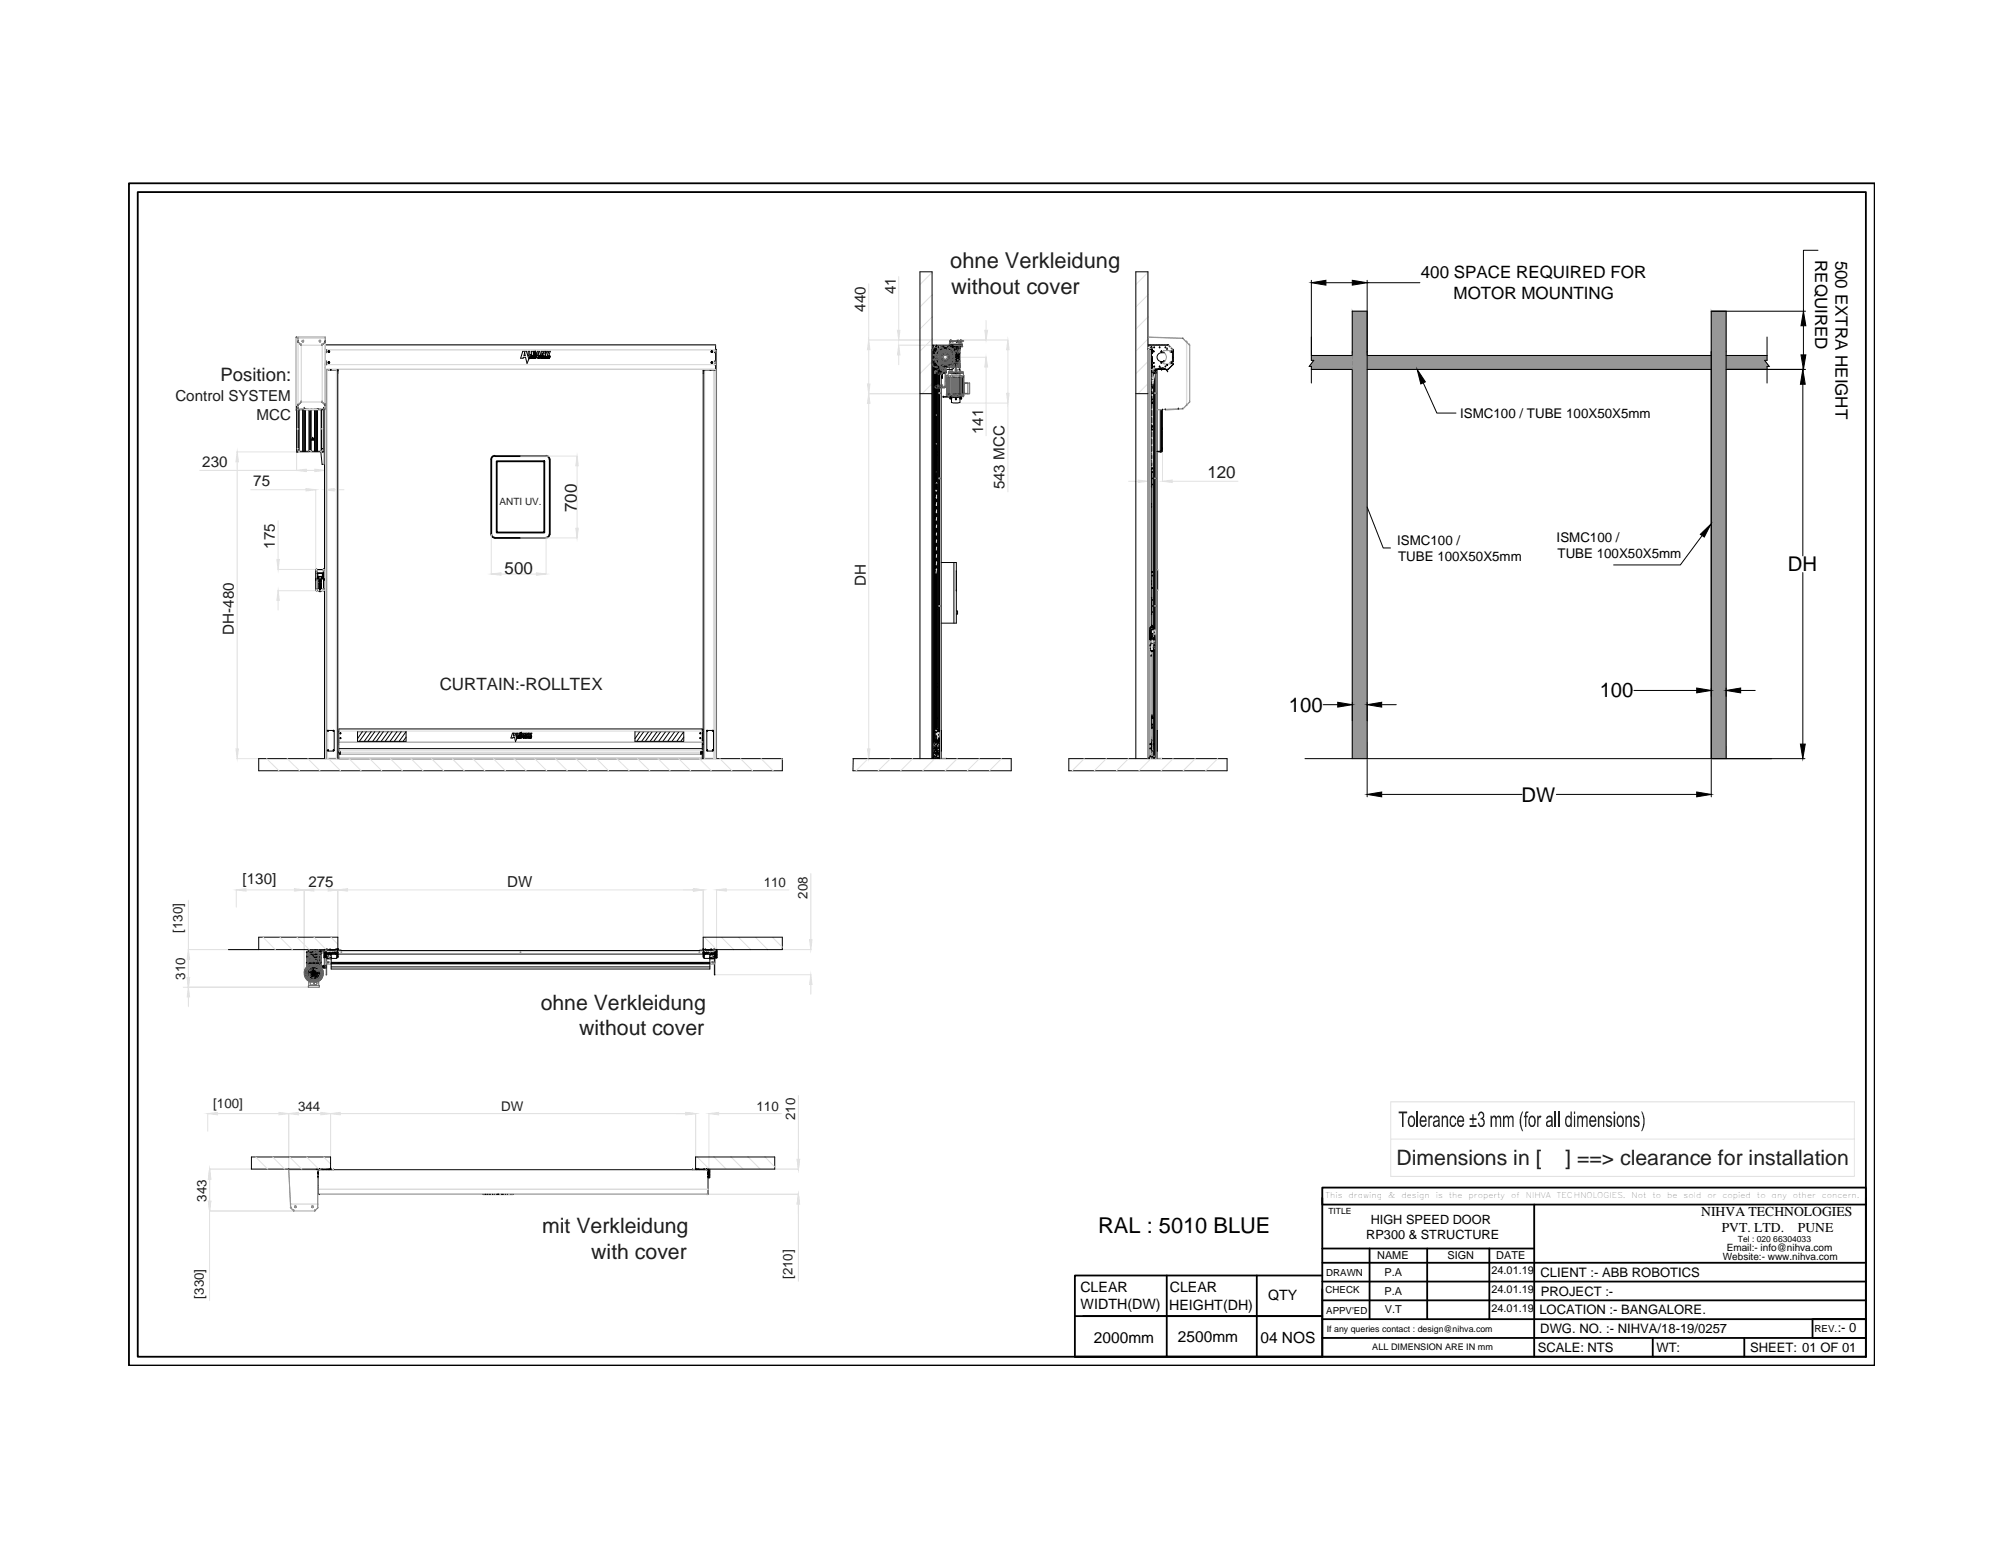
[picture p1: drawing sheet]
<svg xmlns="http://www.w3.org/2000/svg" width="279mm" height="216mm" viewBox="0 0 279 216" stroke-linecap="round" stroke-linejoin="round" font-family="sans-serif">
<defs><g id="words">
<g font-size="3" fill="#1d1d1d">
<text x="132.7" y="37.4">ohne Verkleidung</text>
<text x="132.8" y="41.1">without cover</text>
<text x="75.5" y="141">ohne Verkleidung</text>
<text x="80.9" y="144.6">without cover</text>
<text x="195" y="162.7">Dimensions in [</text>
<text x="218.6" y="162.7">] ==&gt; clearance for installation</text>
<text x="75.7" y="172.2">mit Verkleidung</text>
<text x="82.6" y="175.8">with cover</text>
</g>
<text font-size="3" x="153.3" y="172.2">RAL : 5010 BLUE</text>
<g font-size="2.8">
<text x="249.7" y="79.8">DH</text>
<text x="180" y="99.4">100</text>
<text x="223.4" y="97.4">100</text>
<text x="212.4" y="112">DW</text>
</g>
<text font-size="2.6" fill="#1d1d1d" x="30.8" y="53.2">Position:</text>
<g font-size="2.4">
<text x="198.4" y="38.8">400 SPACE REQUIRED FOR</text>
<text x="203" y="41.8">MOTOR MOUNTING</text>
<text x="253.5" y="36.3" transform="rotate(90 253.5 36.3)">REQUIRED</text>
<text x="256.3" y="36.4" transform="rotate(90 256.3 36.4)">500 EXTRA HEIGHT</text>
</g>
<g font-size="2.4" fill="#1d1d1d">
<text x="80.5" y="71.5" transform="rotate(-90 80.5 71.5)">700</text>
<text x="168.6" y="66.7">120</text>
<text x="70.5" y="80.1">500</text>
<text x="61.4" y="96.3">CURTAIN:-ROLLTEX</text>
</g>
<g font-size="2.2">
<text x="152.8" y="187.6">2000mm</text>
<text x="164.5" y="187.4">2500mm</text>
<text x="176" y="187.5">04 NOS</text>
</g>
<g font-size="2.1" fill="#1d1d1d">
<text x="125.1" y="41" transform="rotate(-90 125.1 41)">41</text>
<text x="120.8" y="43.5" transform="rotate(-90 120.8 43.5)">440</text>
<text x="24.5" y="56">Control SYSTEM</text>
<text x="35.8" y="58.7">MCC</text>
<text x="28.3" y="65.3">230</text>
<text x="137.3" y="60.6" transform="rotate(-90 137.3 60.6)">141</text>
<text x="35.4" y="67.9">75</text>
<text x="140.3" y="68.4" transform="rotate(-90 140.3 68.4)">543 MCC</text>
<text x="38.4" y="76.6" transform="rotate(-90 38.4 76.6)">175</text>
<text x="120.9" y="81.8" transform="rotate(-90 120.9 81.8)">DH</text>
<text x="32.7" y="88.6" transform="rotate(-90 32.7 88.6)">DH-480</text>
<text x="33.9" y="123.4">[130]</text>
<text x="43.1" y="123.8">275</text>
<text x="70.8" y="123.9">DW</text>
</g>
<g font-size="2">
<text x="150.8" y="180.4">CLEAR</text>
<text x="150.9" y="182.8">WIDTH(DW)</text>
<text x="163.3" y="182.9">HEIGHT(DH)</text>
<text x="163.3" y="180.5">CLEAR</text>
<text x="177.1" y="181.6">QTY</text>
</g>
<g font-size="1.9">
<text x="203.9" y="58.4">ISMC100 / TUBE 100X50X5mm</text>
<text x="195.1" y="76.1">ISMC100 /</text>
<text x="217.4" y="75.6">ISMC100 /</text>
<text x="217.5" y="77.9">TUBE 100X50X5mm</text>
<text x="195.2" y="78.3">TUBE 100X50X5mm</text>
<text x="237.5" y="169.9">NIHVA TECHNOLOGIES</text>
<text x="240.4" y="172">PVT. LTD.</text>
<text x="251" y="172">PUNE</text>
</g>
<g font-size="1.9" fill="#1d1d1d">
<text x="106.7" y="123.8">110</text>
<text x="112.7" y="125.5" transform="rotate(-90 112.7 125.5)">208</text>
<text x="25.5" y="130.2" transform="rotate(-90 25.5 130.2)">[130]</text>
<text x="25.8" y="136.8" transform="rotate(-90 25.8 136.8)">310</text>
<text x="29.8" y="154.7">[100]</text>
<text x="41.6" y="155.1">344</text>
<text x="70" y="155.1">DW</text>
<text x="105.6" y="155.1">110</text>
<text x="111" y="156.4" transform="rotate(-90 111 156.4)">210</text>
<text x="28.8" y="167.8" transform="rotate(-90 28.8 167.8)">343</text>
<text x="110.7" y="178.6" transform="rotate(-90 110.7 178.6)">[210]</text>
<text x="28.5" y="181.3" transform="rotate(-90 28.5 181.3)">[330]</text>
</g>
<g font-size="1.8">
<text x="190.8" y="173.1">RP300 &amp; STRUCTURE</text>
<text x="191.4" y="170.9">HIGH SPEED DOOR</text>
<text x="215.1" y="178.3">CLIENT :- ABB ROBOTICS</text>
<text x="214.9" y="183.5">LOCATION :- BANGALORE.</text>
<text x="215.2" y="180.9">PROJECT :-</text>
<text x="214.7" y="188.8">SCALE: NTS</text>
<text x="215.1" y="186.2">DWG. NO. :- NIHVA/18-19/0257</text>
<text x="231.3" y="188.8">WT:</text>
<text x="244.4" y="188.8">SHEET: 01 OF 01</text>
<text x="256.6" y="186.1">:- 0</text>
</g>
<g font-size="1.5">
<text x="192.3" y="175.8">NAME</text>
<text x="193.3" y="178.2">P.A</text>
<text x="202.1" y="175.8">SIGN</text>
<text x="208.3" y="177.9">24.01.19</text>
<text x="208.9" y="175.8">DATE</text>
<text x="193.3" y="180.8">P.A</text>
<text x="193.4" y="183.4">V.T</text>
<text x="208.3" y="180.5">24.01.19</text>
<text x="208.3" y="183.2">24.01.19</text>
</g>
<text font-size="1.4" fill="#1d1d1d" x="69.7" y="70.6">ANTI UV.</text>
<g font-size="1.4">
<text x="185.2" y="178.2">DRAWN</text>
<text x="240.6" y="176">Website:- www.nihva.com</text>
<text x="241.1" y="174.7">Email:- info@nihva.com</text>
<text x="185.1" y="180.5">CHECK</text>
<text x="185.2" y="183.5">APPV'ED</text>
<text x="253.4" y="186.1">REV.</text>
</g>
<text font-size="1.3" x="191.6" y="188.5">ALL DIMENSION ARE IN mm</text>
<g font-size="1.2">
<text x="185.5" y="169.6">TITLE</text>
<text x="242.7" y="173.4">Tel : 020 66304033</text>
<text x="185.3" y="186">If any queries contact : design@nihva.com</text>
</g>
<g font-size="1.1">
<text x="185.1" y="167.3">This</text>
<text x="188.3" y="167.3">drawing</text>
<text x="193.8" y="167.3">&amp;</text>
<text x="195.7" y="167.3">design</text>
<text x="200.5" y="167.3">is</text>
<text x="202.3" y="167.3">the</text>
<text x="205.1" y="167.3">property</text>
<text x="211" y="167.3">of</text>
<text x="213.1" y="167.3">NIHVA</text>
<text x="217.4" y="167.3">TECHNOLOGIES.</text>
<text x="227.8" y="167.3">Not</text>
<text x="230.7" y="167.3">to</text>
<text x="232.8" y="167.3">be</text>
<text x="235.1" y="167.3">sold</text>
<text x="238.4" y="167.3">or</text>
<text x="240.5" y="167.3">copied</text>
<text x="245.3" y="167.3">to</text>
<text x="247.4" y="167.3">any</text>
<text x="250.3" y="167.3">other</text>
<text x="254.4" y="167.3">concern.</text>
</g>
<text font-size=".3" x="254" y="35.1">.</text>
</g></defs>
<!-- layer: DIMENSIONS -->
<g fill="none" stroke="#e1e1e1" stroke-width=".14">
<path d="M160.3 38v29.2M45.3 50.8v17.6M27.9 65.7h13.5M33.1 63.1h8.7M33.1 64.5v40.1M35 68.4h7.7M38.8 79.5h5.4M38.8 72.7v5.4M41.4 63.1v2.6M42.8 65.7h1.2M44.1 68.4v12.7M46.7 68.4h1.3"/>
<path d="M157.6 67.2h1.3M162.3 62.6v4.6M163.7 67.2h9.2M38.8 82.5h5.7M38.8 83.8v1.4M33.1 105.9h3M25.6 137.9h17.6M26.3 132.6h9.8M26.3 125.7v10.8M26.3 139.2v1.4M33 124.2v2.5M34.3 124.3h6.8"/>
<path d="M42.5 124.2v11.7M43.8 124.3h2M47.2 124.2v6.7M48.5 124.3h48.3M98.2 124.2v6.7M99.8 136.1h13.5M100 124.2v8.7M101.4 124.3h8.8M109.2 132.6h4.1M113.2 122v9.2M113.2 137.5v1.3M29 155.5v2.5"/>
<path d="M30.4 155.5h8.6M40.3 155.5v7.8M41.7 155.5h3.1M46.2 155.5v6.1M47.5 155.5h48.3M97.1 155.5v6.1M99 155.5v8.1M100.3 155.5h8.8M111.5 153v8.9M29.3 163.3h5.8M29.3 164.7v3.1M41 169.1h-11.7v12.5"/>
<path d="M98.9 166.8h12.6M108.2 163.3h3.3M111.5 168.1v10.8"/>
</g>
<!-- layer: 0 -->
<g fill="#e1e1e1" stroke="#e1e1e1" stroke-width=".14">
<path d="M38.8 82.5l.2 1.3h-.3z"/>
<path d="M38.7 78.1h.3l-.2 1.4z"/>
<path d="M45.3 68.4l1.4-.2v.4z"/>
<path d="M42.7 68.2l1.4 .2-1.4 .2z"/>
<path d="M44 65.5l1.3 .2-1.3 .2z"/>
<path d="M41.4 65.7l1.4-.2v.4z"/>
<path d="M32.9 104.6h.4l-.2 1.3z"/>
<path d="M33.1 63.1l.2 1.4h-.4z"/>
<path d="M158.9 67l1.4 .2-1.4 .2z"/>
<path d="M162.3 67.2l1.4-.2v.4z"/>
<path d="M96.8 124.1l1.4 .2-1.4 .1z"/>
<path d="M47.2 124.3l1.3-.2v.3z"/>
<path d="M100 124.3l1.4-.2v.3z"/>
<path d="M95.8 155.3l1.3 .2-1.3 .2z"/>
<path d="M46.2 155.5l1.3-.2v.4z"/>
<path d="M99 155.5l1.3-.2v.4z"/>
<path d="M111.5 166.8l.1 1.3h-.3z"/>
<path d="M111.3 161.9h.3l-.1 1.4z"/>
<path d="M113.2 136.1l.2 1.4h-.4z"/>
<path d="M113 131.2h.4l-.2 1.4z"/>
<path d="M44.8 155.3l1.4 .2-1.4 .2z"/>
<path d="M40.3 155.5l1.4-.2v.4z"/>
<path d="M29 155.5l1.4-.2v.4z"/>
<path d="M39 155.3l1.3 .2-1.3 .2z"/>
<path d="M29.3 163.3l.1 1.4h-.3z"/>
<path d="M29.1 167.8h.3l-.1 1.3z"/>
<path d="M45.8 124.1l1.4 .2-1.4 .1z"/>
<path d="M42.5 124.3l1.3-.2v.3z"/>
<path d="M33 124.3l1.3-.2v.3z"/>
<path d="M41.1 124.1l1.4 .2-1.4 .1z"/>
<path d="M26.3 132.6l.2 1.4h-.4z"/>
<path d="M26.1 136.5h.4l-.2 1.4z"/>
<path d="M26.3 137.9l.2 1.3h-.4z"/>
</g>
<g fill="none" stroke="#000" stroke-width=".14">
<path d="M41.3 47.1h.1M41.4 47.1l.2 .2M41.4 47.1h.1M41.4 57.3h.1M41.4 57.2l-.1 .1M41.4 56.8v6.3M41.4 56.8h.1M41.5 57.2h.1M41.6 60h.1M41.6 59.9h.1M41.6 57.2h.1M41.6 57.1h.1"/>
<path d="M41.6 59.9v.1M41.6 56.6h.1M41.6 47.8h.1M41.6 56.5v.1M41.6 47.8l.5 .4M41.6 57.1l-.1 .1v5.8M41.7 57.2v5.8M41.8 57.2v5.8M42.1 56.2h.1M42.1 48.2h.1M42.1 56.2l-.5 .3M42.1 56.1v.1"/>
<path d="M42.2 47.7h.2M42.3 57.2v5.8M42.3 47.7h.1M42.4 47.7h.1M42.4 57.2v5.8M42.5 56.9v6.1M42.5 57.2h.9M42.5 57.2h.1M42.5 57.2h1.9M42.6 57.2v5.8M43.2 57.2v5.8M43.4 57.2v5.8"/>
<path d="M43.9 57.2v5.8M44 57.2v5.8M44.1 57.2v5.8M44.2 57.2v5.8M44.3 57.2v5.8M44.4 57.2h-1M44.4 57.2h.1M44.6 47.7h.2M44.6 47.7h.1M44.7 47.7h.1M44.7 47.7h-.1M44.8 47.7h.1"/>
<path d="M44.8 57.2v5.8M44.9 57.2v5.8M45 60h.1M45 59.9h.1M45 48.2h.1M45 56.2h.1M45 57.2h.1M45 56.2l.4 .3M45 56.1v.1M45 59.9v.1M45.1 57.2v5.8M45.2 57.3h.1"/>
<path d="M45.2 56.9v6.2M45.3 57.3v7.5M45.3 57.2v48.7h.2M45.4 56.5h.1M45.4 47.8h.1M45.4 56.6h.1M45.4 57.2h.1M45.4 57.1h.1M45.4 47.3h.1M45.4 47.1h.1M45.4 56.5v.1M45.4 47.8l-.4 .4"/>
<path d="M45.4 51.4h.1M45.4 51h.1M45.4 50.8h.1M45.4 50.7h.1M45.4 49.6h.1M45.4 49.3h.1M45.4 48.8h.1M45.4 48.7h.1M45.4 48.4h.1M45.4 51.6h54.5M45.5 51.7h1.6M45.5 51.6v54.3"/>
<path d="M45.6 48.8v.5M45.6 50.4v.6M45.6 51.6v.1M46 51.6v.1M46.2 51.6v.1M47.1 51.8h.1M47.1 51.6v54.3M47.2 52.1v53.8M47.2 51.6v.5h-.1M73 49.1h.5l.3 1.1-.2 .5-.2-.8-.7 .1zM73.3 49.3h.1M73.3 49.3v.3h-.1z"/>
<path d="M74 50h.1M74.1 50h.1M74.1 49.9v.1h-.2l.1-.2h.2l-.1 .2M74.1 49.9l-.1 .1M74.1 49.9h.1M74.1 49.8h.1M74.1 50h.2M74.1 49.8h-.1l-.1 .3 .1-.1M74.1 49.8v.1M74.2 50h.1M74.2 49.5h-.2v-.4h-.2v.6h.9l.1-.1M74.3 49.8h.1"/>
<path d="M74.3 50h.1M74.3 49.8l-.2 .1M74.3 49.8l.1 .1M74.4 49.8h.1M74.4 49.9h.1M74.4 50h.1M74.4 49.8h-.2v.3l.2-.2M74.4 49.9l-.1 .1M74.5 49.9h.1M74.5 49.2h.1M74.5 49.2v.1h.1M74.5 49.9l-.1 .1"/>
<path d="M74.5 49.2h.1v.1M74.5 49.9l-.1 .2 .1-.1M74.5 49.8h.1M74.5 50h.1M74.5 49.6h.1M74.5 49.3h.1M74.5 49.8h.1v.1M74.5 49.8v.1M74.6 49.3h.1M74.6 49.5h.1M74.6 49.2h.1M74.6 49.4h.1"/>
<path d="M74.6 49.5l-.1 .1M74.6 49.4h-.1v.2M74.6 49.4v.1M74.6 49.9h.1M74.6 49.8h.1M74.6 49.8l-.1 .1M74.6 49.9l-.1 .1M74.6 49.8v.1M74.6 49.9v.1h-.2M74.7 49.3h.1M74.7 49.6h.1M74.7 49.1h.1"/>
<path d="M74.7 49.3l.1 .1M74.8 49.6h.1M74.8 49.3h.1M74.8 49.4h.1M74.8 49.1h.1M74.8 49.1v.2M74.8 49.3h-.1M74.8 49.1h-.1h-.5v.6M74.8 49.9h.1M74.8 49.4v.2M74.9 49.9h.1M74.9 49.8h.1"/>
<path d="M74.9 49.8l-.2 .1h.2M74.9 49.8h-.2l-.1 .3 .1-.2 .1 .2 .1-.3M74.9 49.8v.1M75 49.1h.3l.2 .6h-.2l-.1-.1-.4 .1zM75.1 50h.1M75.2 50h.1M75.2 49.2v.2h-.1zM75.2 49.9h.1M75.2 49.8h.1M75.2 49.8v.1M75.3 49.9h.1M75.3 49.8h.1"/>
<path d="M75.3 49.9v.1h-.1M75.3 49.8h-.1M75.3 49.8l-.1 .1M75.3 49.9l-.1 .1M75.4 49.8h.1M75.4 50.1h.1M75.5 49.8h.1M75.5 49.8l-.1 .3M75.5 49.8v.1M75.5 49.9l-.1 .2M75.6 50h.1M75.6 49.1h.2l.2 .3v-.3h.2v.6h-.3l-.2-.4v.4h-.1z"/>
<path d="M75.6 49.8l-.1 .1zM75.7 49.9h.1M75.7 49.8h.1M75.7 49.9v.1h-.1M75.7 49.8v.1M75.8 49.9h.1M75.8 49.8h.1M75.8 49.8v.1h-.1M75.8 49.9l-.1 .1M75.9 49.8h.2l-.3 .3zM76.1 49.8h.2h-.2v.1h.2l-.3 .1h.2l-.2 .1zM76.2 49.1h.3l.1 .2v-.2h.2l-.1 .6h-.3z"/>
<path d="M76.6 50h.1M76.6 49.3h.1M76.6 49.8l-.1 .3 .1-.3-.2 .3-.1-.3-.1 .3 .1-.3 .1 .2M76.6 49.9h.1M76.7 49.8h.1M76.7 49.9h.1M76.7 49.8l-.1 .1M76.7 49.9v.1h-.1M76.8 49.9h.1M76.8 49.8h.1M76.8 49.9l-.2-.1v.1M76.8 49.8h-.1"/>
<path d="M76.8 49.9l-.1 .1M76.8 49.8v.1M98.2 51.6v54.3M98.2 52.1h.1M98.2 51.8h.1M98.3 51.6v54.3M98.3 51.7h1.6M99.1 51.6v.1M99.2 51.6v.1M99.4 51.6v.1M99.7 51.6v.1M99.8 48.8v.5"/>
<path d="M99.8 50.4v.6M99.8 51.6v.1M99.9 51.6v54.3M99.9 48.8h.1v57.1h-.1M100 48.8v57.1M158.6 55h1.7M160.3 48.8h.5v38.7l-.3 .3M160.3 48.2h2.8M160.3 47.1v58.8M160.5 48.2v57.7M160.6 48.8v38.7M160.8 48.8v38.7"/>
<path d="M160.8 56.1h.1M160.8 51.1h.1M160.8 50h.1M160.8 49.8h.1v.1M160.8 49v.1M160.8 60h.1M160.8 59.7h.1M160.8 59.6h.1M160.8 52h.1M160.8 56.2v.1v-.1M160.8 54.9v.1M160.8 54v.1"/>
<path d="M160.8 55.7v.1M160.8 53.7h.1M160.8 51.3h.1M160.8 49h.1M160.8 49.1h.1M160.8 49.9h.1v37.8M160.8 49.8v37.5M160.9 54.2h.1M160.9 53.2h.1M160.9 48.8v.5zM160.9 49.9v37.8M160.9 53.7h.1"/>
<path d="M160.9 54.9v.1M160.9 54v.1M160.9 55.7v.1M160.9 56.2v.1M160.9 59.6h.1M160.9 53.8h.1M160.9 56.1h.1M160.9 52h.1M161 53.7h.1M161 51.7h.1M161 51.7v35.8M161 52v1.7"/>
<path d="M161 54v.1M161 54.9h.1M161 55.7v.1M161 56.1v.1M161 56.3l-.1 3.3M161 49v.1M161 50.7h.1M161 49l.1 .1M161 50.6l.1 .1h-.1M161.1 49v.1M161.1 49.1h-.1M161.1 51.2v.1"/>
<path d="M161.1 52.1v35.4M161.2 51.4l.2 .4v.3h-.4M161.2 52.2l-.3 1.6M161.2 51.4l-.2 .1v.2M161.2 51.7l.1 .1M161.3 51.8h.1M161.3 52.1v2.7M161.3 55v11.7M161.3 51.6h1.8M161.4 51.6v.1h.2v54.2M161.4 51.6h.1M161.5 51.6l-.3 .6a.99 .99 0 0 1 .9-.8z"/>
<path d="M162 57.2v5.8M162.1 57.2v5.8M162.1 51.4l.1 .1zM162.2 51.5v.1zM162.2 57.2v5.8M162.2 57.2v5.9M162.3 51.4l-.1 .1M162.3 51.4l.4 .1-.4-.1M162.3 57.2v5.8h-.7M162.3 57.3h.1M162.3 59.9h.1M162.3 57.2v.1"/>
<path d="M162.3 59.9v.1M162.4 57.2h.1M162.5 50.4l-.1 .1M162.5 50.4h.1M162.5 50.4h.2M162.6 49.3a.75 .75 0 0 0-1 .6 .66 .66 0 0 0 .8 .6M162.7 57.2h.1M162.7 51.6l.3 .3M162.9 50.9l.1 .1M163 48.7h.1M163 51h.1M163 48.7l-.1 .1z"/>
<path d="M163 51.9h.1M163.1 48.1h.1M163.1 48.2h-2.7M163.1 51.5h.1M163.1 48.2l.7 .7v2l-.7 .7M163.1 48.2l.7 .6M163.5 49.1v.1M163.5 50.6v.1M163.5 50.6h.1M163.5 50.7h.1M163.5 49.2h.1M163.5 50.7h.2"/>
<path d="M163.5 50.6h.2M163.5 49.2h.2M163.6 49v.1M163.6 49.1v.1M163.6 50.6v.1M163.6 50.7h.1M163.6 49.1h.1M163.7 49h-.2v.2M163.7 50.8h.1M163.7 49h.1M163.8 50.9h.1M163.8 48.8v2.1"/>
<path d="M163.8 50.7h.1M163.8 50h.1M163.8 49.1h.1M163.8 50.9l-.7 .7M163.8 48.8v.1M163.8 50.5v.1M163.8 49v.1M163.8 50.8v.1M163.8 50.6v.2M164.5 57.1h.1M164.5 57.2h-1.8M164.6 57.1h.1"/>
<path d="M165.1 47.3h.1M165.2 57l-.1 .1M165.7 47.7v.1M165.7 56.6h.1M166.1 48.2h.1M166.1 56.2h.1M41.4 63h3.8M41.5 63.1h.1M41.5 63.2h.1M41.6 62.7h.1M41.6 62.6v.1M41.6 63.1h.1"/>
<path d="M41.8 63.1h-.4M41.8 63.1h.1M43.2 63.1h.2M43.7 61.4h.1M43.7 61.1l.2 .4h-.5zM43.7 61.2l.1 .2h-.3zM43.7 61.3v.1v-.2v.2M44.1 79.6h.1M44.2 79.5h.1M44.2 79.7h.1M44.2 79.6h.1M44.2 79.6v.1"/>
<path d="M44.2 79.8v2.4M44.3 79.6h.1M44.3 79.8v2.4M44.8 63.1l.2 1.7M44.8 63.1h.1M44.8 63.1h.4M45 80l.1 .1v.6l-.1 .1M45 80h-.6l-.1 .1M45 63.1h.1M45 64.8h.3M45 63.2h.1M45 79.7l.1 .1"/>
<path d="M45.1 79.7h-.8l-.1 .1M45.1 63.1h.1M45.1 79.6h.1M45.1 63.1h-3.6M45.2 79.5h.1M45.2 79.7h.1M45.2 79.6h.1M45.2 79.6v.1M45.2 79.8v2.4M45.3 79.6h.1M45.3 65.4h.1M45.3 65.5h.1"/>
<path d="M45.3 79.6h-1.2v2.8M160.8 68h.1M160.8 70.8h.1M160.8 70.5h.1M160.8 70.4h.1M160.8 70.9h.1M160.8 60.1h.1M160.8 79.8v.1M160.8 65.4v.1v-.1M160.8 66.8v.1M160.8 65.9v.1M160.8 67.6v.1"/>
<path d="M160.8 65.6h.1M160.9 66.1h.1M160.9 65.1h.1M160.9 65.6h.1M160.9 66.7v.2M160.9 65.9h.1M160.9 67.6v.1M160.9 66h.1M160.9 65.9v.1M160.9 65.4v.1M160.9 79.8v.1M160.9 70.9h.1"/>
<path d="M160.9 70.4h.1M160.9 60.1h.1M160.9 70.9l.1 9M160.9 68h.1M160.9 60.1l.1 5.3M161 79.9l-.1 1.3M161 68l-.1 2.4M161 65.5v.1M161 65.9v.1M161 66.8h.1M161 67.6v.1M161.3 66.9v17.7"/>
<path d="M161.6 79.5h.1M161.6 63.1h.6M161.6 79.5v.1M161.6 79.6v2.9M162 63.1h.1M162 63.2h.1M162 62.9h.1M162.1 63.1h.1M162.2 63.1h-.6M162.3 62.8h.1M162.3 62.6h.1M162.3 60h.1"/>
<path d="M162.3 62.7h.1M162.3 62.6v.1M44.1 81.1h.1M44.1 80.9h.1M44.1 82.4h.1M44.1 82.4l.1 .1M44.2 82.5h.1M44.2 82.4h.1M44.2 82.2l.1 .1h.8M44.3 82.4h.1M44.3 80.7l.1 .1h.6M44.3 80.1v.7"/>
<path d="M44.3 80.6l.1 .2M44.3 80.4l.1 .1M44.4 80.8h.1M44.4 80.1h.6v.4h-.6zM44.4 80l-.1 .5M44.4 80.7h.1M44.5 82.4l-.1 .1M44.5 82.5h.1M44.5 80.7h.1M44.5 80.6h-.2M44.5 80.7v.1M44.5 81.2l.3 .1"/>
<path d="M44.5 82.2h.3M44.5 81.5v.3h.3M44.5 81v.3M44.5 81.5h.3M44.5 80.6v.2M44.6 81.9h-.1M44.6 80.9l-.1 .1M44.6 81.4l-.1 .1M44.6 81.1l-.1 .1M44.6 81.5l-.1 .2M44.6 82.5v.1h.2v-.1M44.6 82.2h.2"/>
<path d="M44.6 81.7h.2M44.6 81.4h.2M44.6 81.3h.2M44.6 81h.2M44.6 81.1h.1l.1 .1zM44.7 81.9l-.1 .2 .1 .1 .1-.1M44.8 82.1h.1M44.8 81.1h.1M44.8 81.9v.2M44.8 81h.1M44.8 81.9h-.2l-.1 .2M44.8 81.2h.1"/>
<path d="M44.8 81h-.3M44.8 82.1v.1M44.8 81.7h.1M44.8 80.9l.1 .1M44.8 81.9l.1 .3M44.8 81.4l.1 .1M44.8 81.9h-.3v.3M44.8 80.7l.1 .1M44.8 80.6v.2M44.8 81.1v.1M44.8 81.5v.2M44.8 81.9v.3"/>
<path d="M44.9 80.6h-.1M44.9 82.5h.1M44.9 81.2l-.1 .1M44.9 82.2h-.1M44.9 81.5l-.1 .3M44.9 80.6h.1M44.9 80.8h.1M44.9 80.7h.1M44.9 81v.3M44.9 82.4v.1M45 80.7h.1M45 80l.1 .5"/>
<path d="M45 80.7v.1M45.1 80.4l-.1 .1M45.1 80.6v.2M45.1 82.4h.1M45.1 82.2l-.1 .1M45.2 82.4h.1M45.2 82.5h.1M45.3 82.4h.1M45.3 81.1h.1M45.3 80.9h.1M45.3 82.4v.1h-1.1M160.5 89.2l.1 .1"/>
<path d="M160.5 89.3h.1M160.5 89.1h.1M160.5 88.7h.1M160.5 88.6h.1M160.5 88.5h.1M160.5 88.4h.1M160.5 88.3h.1M160.5 88h.1M160.5 89.3l.1 .9M160.5 87.8v1.5M160.6 88.9h.1M160.6 88.4h.1"/>
<path d="M160.6 89.3h.1M160.6 89h.1M160.6 89.1h.6M160.6 89.2v.1M160.6 90.2h.1M160.6 89.4h.1M160.6 89.4v.2h.1M160.6 89.4h.2M160.6 89.3h.2M160.6 89.1v.2M160.6 90.2l.1 1.4-.1-1M160.6 89.4v.6"/>
<path d="M160.6 87.8v1.2l.5 .1M160.6 87.9h.1M160.6 90h.1M160.6 90.6h.1M160.6 87.9h.5M160.6 90.2l.2-.8v1M160.6 87.7v.1M160.6 89.6v.4M160.6 90.1v.3M160.6 90.8v13.1M160.6 90.2l.1 .3M160.6 90.5l.3 .2"/>
<path d="M160.7 89.3h.1M160.7 87.8h.4M160.7 91.6h.1M160.7 89.2h.1M160.8 90.7h.1M160.8 87.9h.1M160.8 89.3h.1M160.8 91.6h.1M160.8 90.8h.2M160.8 89.6h.1M160.8 89.2h.3M160.8 87.6v.2"/>
<path d="M160.8 89.7v1M160.8 90.9v15M160.8 85.8h.1M160.8 89.4h.1M160.8 91h.1M160.8 90.9h.2M160.8 90.7v.1M160.8 90.8v.1M160.8 90.7l-.1 .1 .1 .1M160.8 81.6h.1M160.8 81.3h.1M160.8 90.5v.2"/>
<path d="M160.8 90.5h.1M160.8 90.9h.1M160.8 90.8h.1M160.8 81.2h.1M160.8 87.3h.1M160.8 87.4h.1M160.8 89.5v1.2l-.2-.1M160.8 90.7l-.1 .1 .1 .2M160.8 91v14.9h-.5M160.8 87.6h.1M160.8 87.5v.3M160.8 87.9v1.3"/>
<path d="M160.8 89.4l-.2 .6M160.8 89v.1M160.8 89.4h.1l-.1 1.2M160.8 99.9h.1M160.8 87.5l-.1 .1-.1 .2M160.8 80.4h.1M160.8 82v.1M160.8 84.6v.1M160.8 83.7v.1M160.8 85.4v.1M160.8 83.4v.1M160.8 87.5h.1"/>
<path d="M160.8 81.7h.1M160.8 90.6h.1M160.8 90.3h.1M160.8 87.7h.1M160.8 89h.1M160.8 87.9v.1l.1-.1M160.8 87.7h.2M160.8 90.6l.1 .1M160.8 87.5v.2M160.8 89.2h.1M160.8 90.3v.2M160.9 89.2l-.1 .1"/>
<path d="M160.9 89.2h.1M160.9 90.7h.1M160.9 89.3h.1M160.9 90.1h.1M160.9 80.4h.1M160.9 87.5h.1M160.9 87.7h.1M160.9 90.8h.1M160.9 90.9h.1M160.9 89v.1M160.9 89.1v.2M160.9 89.4l-.1 .9"/>
<path d="M160.9 84.6v.1M160.9 83.7v.1M160.9 85.4v.1M160.9 80.3v.2M160.9 82v.1M160.9 81.7h.1M160.9 81.2h.1M160.9 91h-.1v8.9h.2v-8.9M160.9 89l.1-.5h-.2v.6M160.9 85.8h.1M160.9 83.5h.1M160.9 81.6l.1 .5"/>
<path d="M160.9 99.9h.1M160.9 87.5l.3 .1v.2M160.9 87.5l.3 .2M161 89.4h.1M161 87.6h.1M161 90.9h.1M161 90.8h.1M161 87.7h.1M161 91h.1M161 90.7h.1M161 82.2v1.3M161 83.8h.1"/>
<path d="M161 84.6v.1M161 85.5h.1M161 85.8v1.7M161 87.5v.2M161 89.2h.1M161 90.7l.1 .1-.1 .1M161 90.8v.1M161 90.7v.1M161 91h-.2M161 89.3h.1M161 89.6l.1 1.3-.1 .1M161 89.4h.2"/>
<path d="M161 89.3h.2M161 89.4l.1 .6M161 87.5v.3M161 89.1v.1M161 89.4v.1M161 90.9v15M161.1 90.5l-.2 .2M161.1 89.3h.1M161.1 87.8h.1M161.1 87.7v.1M161.1 87.9h.1M161.1 89h.1"/>
<path d="M161.1 90.2h.1M161.1 90.2l-.1-.8v1.3M161.1 87.6v.2M161.1 89v.1M161.1 89.1v.2M161.1 89.4v.6M161.1 90.1v.4M161.1 90.6v13.3M161.2 88.4h.1M161.2 88.9h.1M161.2 89.2v.1M161.2 89.3h.1"/>
<path d="M161.2 90.2h.1M161.2 89.4h.1M161.2 90h.1M161.2 87.9l-.1 1.2M161.2 89.4v.6M161.2 89.1v.2M161.2 89.3v1.2M161.3 89.2h.1M161.3 88.8h.1M161.3 88.7h.1M161.3 88.6h.1M161.3 88.5h.1"/>
<path d="M161.3 88h.1M161.3 87.9h.1M161.3 87.8v1.5M161.3 84.7v21.2M161.6 82.5h.1M161.6 82.4v.1M36.1 105.9h73.1v1.7h-73.1zM45.4 105.9v-57.7h54.5v57.7M45.7 104.8l.1 .1M45.7 102.1v2.7M45.8 102l-.1 .1M45.8 104.8h.1"/>
<path d="M45.8 102h.8M46.6 102l.1 .1M46.7 102.1v2.7l-.1 .1h-.8M47.2 105.9h.1M47.2 104h.1M47.2 103.4h.1M47.2 102.2h.1M47.2 102.1h.1M47.2 101.9h.1M47.2 102.2v1.8M47.3 105.9h50.8M47.3 105h.2v.4h50.3v-.4h.3"/>
<path d="M47.3 105.9v-4.1h50.8v4.1M47.3 104.5h50.8M47.3 103.7h50.8M47.4 105.1h.1M47.4 105.2h.1M47.4 105.2l.1 .1M47.4 105v.2M47.4 105.3h.1M47.4 105v.1M47.4 105h.1M47.4 105.2v.1M47.5 105.3h.1"/>
<path d="M49.9 102.2h6.8v1.3h-6.8zM50.6 102.2l-.7 1M51.2 102.2l-1 1.3M51.8 102.2l-.9 1.3M52.3 102.2l-.9 1.3M53 102.2l-1 1.3M53.5 102.2l-1 1.3M54.2 102.2l-1 1.3M54.8 102.2l-1 1.3M55.4 102.2l-.9 1.3M56 102.2l-1 1.3M56.7 102.9l-.4 .6"/>
<path d="M56.7 102.2l-1 1.3M71.6 102.4h.3l.3 .8-.2 .4-.1-.6-.6 .1zM71.7 102.5h.1M71.7 102.5l.1 .3h-.1zM72.1 102.4h.2v.3h.1v.1h-.3zM72.3 103h.1M72.3 103.1h.1M72.3 102.9h.1M72.3 102.9l-.1 .1h.5M72.3 102.9l-.1 .2 .1-.1M72.4 102.9h.1M72.4 103h.1"/>
<path d="M72.4 103v.1M72.4 102.9l-.1 .1M72.4 103.1h.1M72.4 102.9v.1M72.4 102.9h.2M72.5 102.9h.1M72.5 103h.1M72.5 103l-.1 .1M72.5 103l.1 .1M72.5 102.9v.1M72.6 103.1h.1M72.6 103h.1"/>
<path d="M72.6 102.9h.1M72.6 102.9v.1M72.6 102.9l-.1 .1M72.6 102.5h.1M72.6 102.5l.1 .1M72.7 102.9h.1M72.7 102.7h.1M72.7 102.6h.1M72.7 102.5h.1M72.7 103h.1M72.7 103l-.1 .1M72.7 102.6v.1"/>
<path d="M72.7 102.5v.1M72.7 103.1h.1M72.7 102.9v.1M72.8 102.6h.1M72.8 102.4h.1M72.8 102.8h.1M72.8 102.9h.1M72.8 102.4h-.4v.4h.4M72.8 102.9l-.1 .2M72.8 102.6h-.1M72.8 102.5h.1M72.8 102.7h.1"/>
<path d="M72.8 103v.1zM72.8 102.4v.2M72.8 102.6v.2M72.9 102.9h.1M72.9 102.9v.1h-.2M73 102.4h.2l.1 .4-.2-.1-.3 .1zM73 103h.1M73.1 103.1h.1M73.1 103h.1M73.1 102.9h.1M73.1 102.9h.1v.2l-.2-.1M73.1 102.5v.1h-.1z"/>
<path d="M73.1 102.9v.1M73.1 103h.1h-.2M73.2 102.9h.1M73.2 103h.1M73.3 103.1h.1M73.3 102.9h.1M73.3 102.9h.1l-.1 .1M73.3 102.9v.1M73.3 103v.1M73.4 103.1h.1M73.4 103h.1M73.4 102.4h.1l.2 .2v-.2h.1v.4h-.2l-.1-.2v.2h-.1z"/>
<path d="M73.4 103v.1M73.4 102.9h.1M73.4 102.9v.1M73.5 103h.1M73.5 102.9h.1M73.5 103.1h.1M73.5 102.9v.1M73.5 102.9h-.1M73.5 103v.1M73.6 103.1h.1M73.6 102.9h.1M73.6 102.9v.2"/>
<path d="M73.7 102.9l-.1 .2M73.7 102.9h.1M73.8 102.9h.1M73.8 102.9v.1l-.1 .1zM73.8 103.1h.1M73.8 103.1l.2-.2-.1 .2M73.8 103.1l.1-.2v.2M73.8 102.4h.2l.1 .2v-.2h.2l-.2 .4h-.1zM73.9 102.9h.1M74.1 102.6h.1M74.1 103.1h.1M74.1 103h.1"/>
<path d="M74.1 102.9l-.2 .2zM74.1 103v.1M74.1 102.9h.1M74.1 102.9v.1M74.2 102.9h.1M74.2 103h.1M74.2 102.9v.1M74.2 103l-.1 .1M74.2 102.9h-.1M88.7 102.2h6.8v1.3h-6.8zM89.3 102.2l-.6 1M89.9 102.2l-1 1.3"/>
<path d="M90.6 102.2l-1 1.3M91.1 102.2l-1 1.3M91.8 102.2l-1 1.3M92.3 102.2l-1 1.3M92.9 102.2l-.9 1.3M93.5 102.2l-.9 1.3M94.2 102.2l-1 1.3M94.8 102.2l-1 1.3M95.5 102.9l-.4 .6M95.5 102.2l-1 1.3M97.8 105.1h.1M97.9 105.2v.1l.1-.1"/>
<path d="M97.9 105.1h.1l-.1 .1M97.9 105.1h.1M97.9 105l-.1 .3M98 105.2h.1M98 105.1h.1M98 105v.1M98 105.1v.1M98.1 104h.1M98.1 103.4h.1M98.1 102.2h.1M98.1 102.1h.1M98.1 101.9h.1"/>
<path d="M98.1 103.3v.1M98.1 102.2v1.8M98.2 105.9h.1M98.7 104.8l.1 .1M98.7 102.1v2.7M98.8 102l-.1 .1M98.8 104.9h.7M98.8 102h.7M99.5 104.8h.1M99.5 102l.1 .1M99.6 102.1v2.7l-.1 .1M149.2 105.9h22.1v1.7h-22.1z"/>
<path d="M158.6 105.9v-67.9h1.7v67.9M160.4 105.9h.1M160.5 105.9h.1M160.6 104v.5M160.6 104.6v1M160.6 105.7v.2M160.8 101.7v.1M160.8 105.6v.1l.2-.1M160.8 104.9h.1M160.8 104.2h.2M160.8 103.4h.2M160.8 100.4h.2"/>
<path d="M160.8 100.2h.1M160.8 103.4h.1M160.8 100.2l.2 .1M160.8 100.3h.1M160.8 100.3h.2M160.8 103.4l.2 .2M160.8 100v.1M160.8 100.2v.2M160.8 101.5v.1M160.8 103.1v.1M160.8 105.3v.1M160.8 105.5v.2"/>
<path d="M160.9 100.2h.1M161 100.3h.1M161 101.8h-.2v1.1M161 100v.1M161 101.5v.1M161 101.8v1.1M161 103.1v.1M161 105.3v.1M161 105.5v.2M161 101.3h-.2M161 101.7l-.1 .1M161 105.9h.1"/>
<path d="M161 105.9h.3M161 104.8l-.2 .1M161.1 105.6h.1M161.1 105.6v.1M161.1 104v1.7M161.1 105.7v.2M161.2 105.6l-.1 .1M161.2 105.6h.1M161.6 102v2.9M162.3 105.9h.1M31.9 132.6h15.3M36.1 132.6v-1.7h11.1v1.7"/>
<path d="M42.7 136h.1M42.7 135.9h.1M42.7 135.6v.2M42.7 136.2l.1 .1M42.7 136.2h.1M42.7 135.7h.1M42.7 135.8v.2M42.8 135.5l-.1 .1M42.8 136.3h.1M42.8 135.5h.1M42.8 136h.1M42.8 133.4h.1"/>
<path d="M42.8 134.1h.1M42.8 135.8v.1M42.8 136a.99 .99 0 0 0 1 .9 .99 .99 0 0 0 1-.9M42.8 136.4l.1 .1M42.8 133v1.5M42.9 134.5h.1M42.9 134.1h.1M42.9 133.7h.1M42.9 134.3h.1M42.9 135.9v.1M42.9 133h.1M42.9 133.4v.1"/>
<path d="M42.9 134.4h.1M42.9 135.9h.1M42.9 134.5h1.9M42.9 133.5h.1M42.9 136.4h.1M42.9 136h.5M42.9 133h1.9M42.9 133.4h.1M42.9 133v2.2M42.9 135.9v.6M42.9 133.6h.1M42.9 133.5v.1"/>
<path d="M42.9 133v.1M42.9 133.5l.1 .1-.1 .1M42.9 134.7h.1M42.9 135.2h.1M42.9 135v.1M42.9 136.3h.1M42.9 136.2h.1M42.9 134h.1M42.9 133.2h.1M42.9 136.4v.1M42.9 133.9h.1M42.9 134.2h.1"/>
<path d="M42.9 135h.1M42.9 133.8h.1M42.9 136h.1M42.9 134.6h.1M42.9 135.8h.1M42.9 133.7v1.3M42.9 134v1M42.9 136.6h-.2M42.9 135.8h.3M42.9 133.3h.2M42.9 133.2h.2M42.9 133h1.8v.2"/>
<path d="M42.9 133h.2M42.9 136.9h.1M42.9 134.2v.1M42.9 133.7v.1M42.9 135.1h.1M42.9 132.9v.4M43 133h-.1M43 135.9h.1M43 136h.1M43 133l-.1 .1M43 133.7v1.6M43 135.9v.1"/>
<path d="M43 133.3h.1M43 132.9h.1M43 134.5h.5M43.1 134.5h.1M43.1 133h.1M43.1 134.5h1.5M43.1 132.8h.1v.5h-.1zM43.1 136.3l-.1 .1M43.1 136.2l.1 .1M43.1 135.7h.1M43.1 134.6h.1M43.1 134.9h.1"/>
<path d="M43.1 134.7h.1M43.1 135.3h.1M43.1 133.3h.1M43.1 134.8h.1M43.1 133.5h.1M43.1 135.2h.1M43.1 135.1h.1M43.1 135.8h.1M43.1 135.5h.1M43.1 133.6h.1M43.1 134.3h.1M43.1 134.1h.1"/>
<path d="M43.1 134.2h.1M43.1 133.9h.1M43.1 133.8h.1M43.1 134h.1M43.1 135.4h.1M43.1 134.5h.4M43.1 132.9h-.2v.6M43.1 132.8v.5M43.1 133.4v.1M43.1 133.5v.1M43.1 133.6v.1M43.1 134.1v.2"/>
<path d="M43.1 134.6v.2M43.1 135.3v.1M43.1 136.3h.1M43.2 136.5a.87 .87 0 0 1 0-1.2 .87 .87 0 0 1 1.2 0 .87 .87 0 0 1 .1 1.2M43.2 136.3h.1M43.2 136h.1M43.2 134.6h.1M43.2 136.5h.1M43.2 134h.1M43.2 135.8h.1M43.2 134.9h.1M43.2 136.5h1.3"/>
<path d="M43.2 135h-.1M43.2 136.6h.1M43.2 135l.1-.1-.1 .1M43.2 133.4h.1M43.2 135.4h.1M43.2 133.8h.1M43.2 132.8v.1M43.2 133.2h.1M43.2 133.1h1.3M43.2 133.7h.1M43.2 135.2v.2M43.2 135.9h.1"/>
<path d="M43.2 135.3h.1M43.2 135.9h.2M43.2 132.9h.4v.3h-.4M43.2 134.6h.2M43.3 135.3l-.1 .1M43.3 134.5h.1M43.3 134.6h.1M43.3 135.9h.1M43.3 136h.1M43.3 134.9h.1M43.3 136.5h.1M43.3 135.3h.1"/>
<path d="M43.3 135.9v.1M43.3 135.8h.1M43.3 133.5h.1M43.3 133.5h.2M43.4 135.8h.1M43.4 133.5h.1M43.4 134.6h.1M43.4 136h.1M43.4 135.2a1.21 1.21 0 0 0 0 1.4M43.4 135.9h.1M43.4 135.7h.1M43.4 133.8h.3"/>
<path d="M43.4 136.4h.1M43.4 136.2h.1M43.4 133.7l.4 .1M43.4 136.2v.1M43.4 136.6l.2 .2 .1-.1M43.4 136.6l.2 .1M43.4 136.3h.1M43.4 135.6h.1M43.5 136l.1 .2M43.5 133.5h.1M43.5 134.6h.1M43.5 133.5h-.1"/>
<path d="M43.5 136.4h.1M43.5 135.5a.54 .54 0 0 0 .1 .9M43.5 135.4l.1 .2-.1 .2M43.5 134.5h.1M43.5 134.4v.1M43.6 136.2l-.1 .2M43.6 133.5h.1M43.6 134.4h.1M43.6 134.2h.1M43.6 134.4l-.1 .1M43.6 135.5h.1M43.6 133.7h.3l.1 .1"/>
<path d="M43.6 134.5h1M43.6 134.2v.3M43.6 135.4l.1 .2M43.6 136.4v.1M43.6 136.3h.1M43.6 135.4v1M43.6 135.4l-.1 .1M43.6 134.6h.1M43.6 135.1l-.2 .2M43.6 135.1h.1M43.6 133.2h.4M43.6 133h.4"/>
<path d="M43.6 135.4a.53 .53 0 0 1 .7 .5 .53 .53 0 0 1-.6 .5M43.6 135.1a.99 .99 0 0 0-.2 1.5M43.6 135.3v.1M43.7 133.5h.1M43.7 136.5h.1M43.7 134.6h.1M43.7 134.5h.3M43.7 132.9v.3M43.7 135.1l.3 .1M43.7 136.5v.1M43.7 135.2h.3M43.7 135.4h.3"/>
<path d="M43.7 136.3l-.1 .2M43.7 135.5h.1M43.7 136.2h.2M43.7 136.3h.1M43.7 136.4h.1M43.7 135.9h.1l-.1 .1zM43.7 133.8v1.3M43.7 134.9h.1M43.7 135.3h.1M43.7 134h.1M43.7 134.1h.1M43.7 135.1h.2"/>
<path d="M43.7 135.2h.2M43.7 135.1v.1M43.7 135.2h.1M43.8 133.8h.1v1.4M43.8 133.8h.1M43.8 134.6h.1M43.8 133.7h.4M43.8 135.2h.1M43.8 136.4h.1M43.8 133.8v1.4M43.8 135.8v.1M43.8 135.8l-.1 .2 .2-.1"/>
<path d="M43.9 134.6h.1M43.9 135.4h.1M43.9 135.9l.1 .1zM43.9 135.8v.1M43.9 136.4h.1M43.9 134.1h.1M43.9 136.7h.1M43.9 135.4v.1M43.9 136.3h.1M43.9 135.6h-.2M44 135.5h-.1M44 133.8h.1"/>
<path d="M44 134.6h.1M44 133.5h.1M44 136.5h.1M44 133.8v1.4M44 136.7v.1M44 135.2l.2 .1M44 135.1l.2 .1M44 135.3v.1M44 134.1h.1M44 136.7l-.3 .1M44 135.1v.1M44 136.5v.1"/>
<path d="M44 135.1l-.1 .1M44 136.3l.1 .2M44 135.4v1M44 136.4v.1M44 135.2v-.1a.97 .97 0 0 1 .3-.9l-.2 .4v.6M44 133.6l.4 .1M44 135.2l.3 .7M44 136.2l.2 .2M44.1 133.5h.1M44.1 136h.1zM44.1 133.7v.9M44.1 135.4l-.1 .2"/>
<path d="M44.1 135.4h.1M44.1 134.8h.1M44.1 136.4h.1M44.1 133.5h.2M44.1 134.8v.1M44.2 133.5h.1M44.2 133.7h.1M44.2 134.6h.1M44.2 135.4l-.2 .2 .2 .2M44.2 134.5h.3M44.2 133.7v.7M44.2 135.9h.2"/>
<path d="M44.2 136.6l-.2 .1M44.2 136.3h.1M44.2 135.9h.1M44.2 136.4h.1M44.2 134.9h.1M44.2 135.9a.4 .4 0 0 0-.4-.4 .4 .4 0 0 0-.4 .4M44.2 134.9h.1zM44.3 133.5h.1M44.3 134.6h.1M44.3 133.6h.3v2.3M44.3 134.9h.1M44.3 136h.1"/>
<path d="M44.3 135.6h.1M44.3 135.9h.1M44.3 135.9v-.4l-.2-.3a1.14 1.14 0 0 1 0 1.4M44.3 133.2v2.5M44.3 135.9v.1M44.4 135.3h.1M44.4 136.5h.1M44.4 134.6h.1M44.4 135.4h.1M44.4 135.9h.1M44.4 133.2h.1M44.4 134.7h.1"/>
<path d="M44.4 135.2h.1M44.4 135.6h.1M44.4 133.7h.1M44.4 133.7h.1v2.2M44.4 134.8h.1M44.4 133.4h.1M44.4 134.2h.1M44.4 136h.1M44.4 134.1h.1M44.4 133h.1M44.4 133.6h.1M44.4 132.8v.1"/>
<path d="M44.4 136h-.2l-.2 .2M44.4 133.6v2.4M44.4 133.7h.4M44.4 132.9h-.4v.3h.4M44.4 133.6h.4M44.5 133.1h.1M44.5 136.3h.1M44.5 135.9h.1M44.5 133.3h.1M44.5 136.5h.1M44.5 136.6h.1M44.5 135.4h.1"/>
<path d="M44.5 135.3h.1M44.5 136.2v.1M44.5 136.2l-.1 .1M44.5 134.6h.1M44.5 134.5h-.3v.7a1 1 0 0 1-.2 1.5h-.3M44.5 134.5h.1M44.5 133.3v-.5v.5h.1M44.5 135.8v.1M44.5 135.5h.1M44.6 135.5a.87 .87 0 0 0-1.2-.4 .87 .87 0 0 0-.3 1.2M44.6 136.6h.1M44.6 133h.1"/>
<path d="M44.6 135.4a.91 .91 0 0 1-.3 1.3 .91 .91 0 0 1-1.3-.3M44.6 132.9h.1M44.6 134.1h.1M44.6 132.9l.1 .1M44.6 133.2l.1 .1M44.7 132.7l-.1 .2M44.7 134.1h.1M44.7 135.3h.1M44.7 136h.1M44.7 136.4h.1M44.7 134.9h.1M44.7 133.8h.1"/>
<path d="M44.7 133.2h.1M44.7 134.9h-.1M44.7 133.8l-.1 .1 .1 .1M44.7 133.2l-.1-.2v.3M44.7 133h.1M44.7 132.9v.1M44.7 133.2v.1M44.7 132.8h.5M44.7 133.1v.1M44.7 133.2v2.6M44.7 135.9v.1M44.7 134h.1"/>
<path d="M44.7 133.3h.1M44.7 132.9h.1M44.7 133l.1 .1M44.7 132.9h-.1M44.7 133.8v.2M44.7 133v.1M44.7 135.8h.1M44.7 133.9h.1M44.7 134.4h.1M44.7 135.3v.2h.1v-.2M44.7 135.8l.1 .2M44.7 135.8l.1 .7"/>
<path d="M44.7 135.4h.1M44.8 134.8h.1M44.8 135.7h.1M44.8 134.1h.1M44.8 133.3h.1M44.8 134h.1M44.8 136.4h.1M44.8 136h.1M44.8 134.3h.1M44.8 133.8h.1M44.8 133.2h.1M44.8 133.1h.1"/>
<path d="M44.8 134.2h.1M44.8 134.9h.1M44.8 133.6h.1M44.8 133.9h.1M44.8 134.4h.1M44.8 133.5h.1M44.8 135.5h.1M44.8 135.4h.1M44.8 134.5h-.1M44.8 133v.2M44.8 133.2v.1M44.8 133h.1"/>
<path d="M44.8 132.9v.1M44.8 136.4v.1M44.8 133.1l-.1 .7M44.8 133.9v1.1h-.1M44.8 134.4l-.1 .1h-1.8M44.8 136.6h.1M44.8 133.4h.1M44.8 133.9v.1M44.8 132.9h.1M44.8 136.4l-.1 .1M44.8 135.8a.99 .99 0 0 0-1-.9 .99 .99 0 0 0-1 .9M44.8 134.5h.1"/>
<path d="M44.8 136.2h.1M44.8 132.9v2.4M44.8 132.9v.3M44.8 135.8v.1M44.8 133h.1v.2h-.1M45.1 135.1h.1M45.1 134.9h.1M45.1 134.9v.2M45.1 134.9v.2h.1v-.2M45.2 132.7l.1 .1M45.2 134.9h.1M45.2 134.9h-.4v.2h.3"/>
<path d="M45.2 134.9v.3M45.3 133.6l.2 .1M45.3 134.9h-.2v.3h.2M45.3 132.9h.1M45.3 134.9h.1M45.3 135.2h.1M45.3 133.4h.1M45.3 133.2h.1M45.3 135.2h.2M45.3 134.9h.2M45.4 133.6h.1M45.4 132.7v.3"/>
<path d="M45.4 133.3v.2M45.4 132.6l-.1 2.6M45.4 133.3h.1M45.4 133.1h.1M45.4 133.5h.1M45.4 133.7h.1M45.4 132.6v.1M45.4 133.6v.1M45.5 133.3h.1M45.5 133.1h.1M45.5 133.7h.1M45.5 133.6h.1"/>
<path d="M45.5 133.5l-.1 .1 .1-.1M45.5 133v.1M45.5 133.5h.1M45.5 133h.1M45.5 132.8h.1M45.5 135.2h.1M45.5 134.9h.1M45.5 133.3h-.1M45.5 133.1h-.1v.2h.1M45.5 133.6h-.1M45.5 133.6v.1M45.5 134.9v.3"/>
<path d="M45.6 133.1h.4v.2M45.6 133.3h.2M45.6 133.5l.6 .3M45.6 133.3h.1M45.6 133.8h.1M45.6 132.7h.1M45.7 133.3h.1M45.7 133.9h.1M45.7 132.7h-.3M45.7 133.9h.5M45.7 134.5v-.2h.1h.1v.2M45.8 133.1v.1"/>
<path d="M45.8 133.1v.2h.2M45.8 133.2h.2M45.9 133.3h.1M45.9 133.1h.1M45.9 133.2v.1M46 133.3h.1M46 132.7h.1M46 133.2h.1M46 133.2l1.2 .1M46.1 133.3h.1M46.1 133.2h1.1M46.1 133.1h.1"/>
<path d="M46.1 133.2v.1M46.2 132.7h.1M46.2 133.3h.1M46.2 132.7h.5M46.2 133.8h.1M46.2 133.3h52.9v2h-52.9zM46.2 133.2h.1M46.2 134.5h52.9M46.2 135h52.9M46.2 134.6h52.9M46.2 134.4h52.9M46.3 133.2v.1"/>
<path d="M46.4 133.1h.1M46.4 133.1h-.3v.2M46.4 133v.1M46.4 133h-.1M46.4 133h.3M46.7 133h.1M46.7 133v.1M46.7 133l.2 .1M46.8 133.1h.1M46.8 133.1l-.5 .1M46.8 133.1v.1M46.8 133.2v.1"/>
<path d="M46.8 132.7h.1M46.9 133.2h.1M46.9 133.1h.1M46.9 133.1h.3M46.9 133.2v.1M47 132.6h.1M47 133v.1h.2M47 132.8h.1M47 133.1h.1M47 133.7l-.1 .1M47 133h-.1v.2M47 132.7v.4"/>
<path d="M47 133.3v.4M47.1 133.3h.1M47.1 133.5h.1M47.1 133.6h.1M47.1 132.7h.1M47.1 133.7l-.1 .1h-1.4M47.1 133h.1M47.1 132.8h.1M47.1 133.1h.1M47.1 132.9h.1M47.1 132.6h.1M47.1 132.6v.1"/>
<path d="M47.1 132.8v.1M47.1 133.3v.4M47.2 133.3h.1M47.2 133.1h.1M47.2 132.6h.1M47.2 132.7v.1M47.2 134.5h.1M47.2 133h.1M47.2 133.3v.4M47.6 132.7h.1M97.8 132.7h.1M98.2 133.3h.1"/>
<path d="M98.2 133.1h.1M98.2 132.6h.1M98.2 133.5h.1M98.2 130.9h11v1.7h-11zM98.2 132.7v.1M98.2 133.3v.4M98.2 134.5h.1M98.2 133h.1M98.2 133.1h.3M98.2 133.2h1.1M98.2 133.7l.2 .1M98.3 132.7h.1"/>
<path d="M98.3 133.6h.1M98.3 133.5h.1M98.3 133.3h.1M98.3 133.7l.1 .1M98.3 133h.1M98.3 132.6h.1M98.3 132.8h.1M98.3 132.9h.1M98.3 132.6v.1M98.3 132.8v.1M98.3 133.3v.4M98.3 133.1h.1"/>
<path d="M98.3 133h.2v.2M98.3 132.7v.4M98.4 133v.1h-.2M98.4 133.8h1.2M98.5 133.2h.1M98.5 133.2v.1M98.5 132.7h.1M98.6 133.2h.5M98.6 133.2v.1M98.6 133.1h.1M98.7 132.7h.5M98.7 133h.1"/>
<path d="M98.7 133v.1M98.7 133h.2M98.8 133v.1M98.9 133l.1 .1M99 133.1h.1M99 133.1h.3v.2M99.1 133.2v.1M99.1 133.8h.1M99.1 133.2h.1M99.1 133.9h.5M99.1 133.3h.2M99.2 133.3h.1"/>
<path d="M99.2 132.7h.1M99.2 133.1h.1M99.2 133.2v.1M99.3 133.3h.1M99.4 133.2h.1M99.4 133.3h.1M99.4 132.7h.1M99.4 133.2l-1.2 .1M99.4 133.1h.1M99.4 133.2v.1M99.5 133.3h.1M99.5 134.5l-.1-.2h.1h.1v.2"/>
<path d="M99.5 133.1v.2h-.1M99.5 133.3h.3M99.6 133.1v.1M99.6 132.7l.1 .1M99.6 133.9h.1M99.6 133.3h.1M99.6 132.7h-53.9l-.1 .1v3.3h-.1M99.6 132.7h.4v.3M99.7 133.8h-.1M99.7 133.3h.1M99.7 132.7h.1M99.8 133.8h-.2"/>
<path d="M99.8 132.9v3.2M99.8 133.1h-.4v.2M99.8 133.8h-.1M99.8 133.5l-.6 .3M99.8 133.7h.1M99.8 133.6h.1M99.8 133.1h.1M99.8 132.8h.1M99.8 133.3h.1M99.8 133.5l.1 .1M99.8 133.5h.1M99.8 133.1h.2v.2h-.2"/>
<path d="M99.8 133.6v.1M99.8 133.3h.2M99.9 133.6h.1M99.9 133.7h.1M99.9 133.3h.1M99.9 133.1h.1M99.9 133h.1M99.9 133.5h.1M99.9 133v.1M99.9 132.6l.1 .1M100 133.3h.1M99.9 132.6h.1"/>
<path d="M100 133.1h.1M100 133.7h.1M100 133.6h.1M100 133h-.1M100 133.5h.1M100 133.6l-.1 .1M100 133.3v.2M100 133.4h.1M100 133.2h.1M100 132.9h.1M100 132.7v.2M100 132.9v.3"/>
<path d="M100 133.2v.4M35.1 161.6h11.1v1.7h-11.1zM40.3 163.4h.1M40.6 168.1h.1M40.6 168.6h.1M40.6 168.1v.1M40.6 168.7h.1M41 169.1h.1M41.2 168.6h.1M41.2 168.5v.1M41.3 168.5l-.1 .1M41.3 168.6h-.1"/>
<path d="M43.5 168.6h.1M43.6 168.5v.1M43.6 168.6h.1M43.7 168.5l-.1 .1M43.7 168.6h-.2M44 169.1h.1M44.3 163.3h.1M44.3 163.4h54.6v.3M44.3 168.6h.1M44.3 168.2h.1M44.3 168.1h.1M44.3 168.7h.1"/>
<path d="M44.4 163.3h-.1M44.4 163.8h.1M44.4 163.9h.1M44.4 164.4h.1M44.4 165.9h.1M44.4 165.6h.1M44.4 164.3h.1M44.4 164h.1M44.4 163.4l.1 3.4M44.4 164.3v.1M44.5 166.8h54.3M44.6 163.3h.1"/>
<path d="M44.6 163.4h.1M45 163.4h.1M45.6 163.3v.1M45.8 163.4h.1M46 163.3l-.9 .1M46.1 163.3h.1M46.1 163.3v.1M46.2 163.3h.1M46.6 163.4h.1M67.5 166.8h4.1M67.7 166.8h.1M67.8 166.8h.1"/>
<path d="M67.9 166.8h.1M68.1 166.8h.1M68.3 166.8h.1M68.5 166.8h.1M68.8 166.8h.1M69 166.8h.1M69.3 166.8h.1M69.5 166.8h.1M69.6 166.8h.1M69.7 166.8h.1M70.1 166.8h.1M70.3 166.8h.1"/>
<path d="M70.6 166.8h.1M70.8 166.8h.1M71.3 166.8h.1M96.7 163.4h.1M97.1 163.3h.1M97.1 161.6h11.1v1.7h-11.1zM97.2 163.3h.1M97.2 163.3v.1M97.3 163.3h.3M97.5 163.3h.1M97.5 163.4h.1M97.6 163.4h.6"/>
<path d="M98.3 163.3h.1M98.3 163.4h.1M98.7 163.3h.1M98.7 163.4h.1M98.8 164.3h.1M98.8 163.3h.1M98.9 163.9h.1M98.9 163.8h.1M98.9 164.4h.1M98.9 164h.1M98.9 163.4l-.1 3.4M98.9 164.3h.1"/>
<path d="M98.9 163.7h.1M98.9 163.3h.1M98.9 163.3v.1M98.9 164.2h.1M98.9 163.8v.1M98.9 164v.2M98.9 164.3v.1M99 163.9l-.1 .5M99 164.1h.1M99 163.9h.1M99 163.6h.1M99 163.4v.5"/>
<circle cx="41.6" cy="59.9" r=".06"/>
<circle cx="45" cy="59.9" r=".06"/>
<circle cx="45.9" cy="49.1" r=".11"/>
<circle cx="45.9" cy="50.6" r=".11"/>
<circle cx="45.9" cy="49.1" r=".06"/>
<circle cx="45.9" cy="50.6" r=".06"/>
<circle cx="99.4" cy="49.1" r=".11"/>
<circle cx="99.4" cy="50.6" r=".11"/>
<circle cx="99.4" cy="50.6" r=".06"/>
<circle cx="99.4" cy="49.1" r=".06"/>
<circle cx="160.8" cy="48.5" r=".11"/>
<circle cx="161.1" cy="50.7" r=".06"/>
<circle cx="161.1" cy="49.1" r=".06"/>
<circle cx="161.2" cy="51.2" r=".06"/>
<circle cx="161.2" cy="48.5" r=".06"/>
<circle cx="161.3" cy="54.9" r=".11"/>
<circle cx="161.3" cy="51.8" r=".06"/>
<circle cx="161.9" cy="51.2" r=".06"/>
<circle cx="161.9" cy="48.5" r=".06"/>
<circle cx="162.2" cy="50.6" r=".11"/>
<circle cx="162.2" cy="49.1" r=".11"/>
<circle cx="162.7" cy="51.2" r=".06"/>
<circle cx="162.7" cy="48.5" r=".06"/>
<circle cx="163" cy="51" r=".06"/>
<circle cx="163" cy="48.8" r=".06"/>
<circle cx="41.6" cy="62.7" r=".06"/>
<circle cx="44.2" cy="79.6" r=".06"/>
<circle cx="45" cy="62.7" r=".02"/>
<circle cx="45.2" cy="79.6" r=".06"/>
<circle cx="161.3" cy="66.8" r=".11"/>
<circle cx="44.2" cy="82.3" r=".06"/>
<circle cx="44.7" cy="81.6" r=".11"/>
<circle cx="44.7" cy="81.6" r=".06"/>
<circle cx="45.2" cy="82.3" r=".06"/>
<circle cx="161.3" cy="84.6" r=".11"/>
<circle cx="45.8" cy="104.8" r=".06"/>
<circle cx="45.8" cy="102.1" r=".06"/>
<circle cx="45.8" cy="102.1" r=".02"/>
<circle cx="45.8" cy="104.8" r=".02"/>
<circle cx="46.6" cy="102.1" r=".06"/>
<circle cx="46.6" cy="104.8" r=".06"/>
<circle cx="46.6" cy="104.8" r=".02"/>
<circle cx="46.6" cy="102.1" r=".02"/>
<circle cx="47.5" cy="103.1" r=".06"/>
<circle cx="47.5" cy="102.4" r=".06"/>
<circle cx="97.8" cy="102.4" r=".06"/>
<circle cx="97.8" cy="103.1" r=".06"/>
<circle cx="98.8" cy="102.1" r=".06"/>
<circle cx="98.8" cy="104.8" r=".06"/>
<circle cx="98.8" cy="102.1" r=".02"/>
<circle cx="98.8" cy="104.8" r=".02"/>
<circle cx="99.5" cy="102.1" r=".06"/>
<circle cx="99.5" cy="104.8" r=".06"/>
<circle cx="99.5" cy="102.1" r=".02"/>
<circle cx="99.5" cy="104.8" r=".02"/>
<circle cx="160.6" cy="104.5" r=".06"/>
<circle cx="160.6" cy="105.6" r=".06"/>
<circle cx="160.6" cy="103.9" r=".06"/>
<circle cx="160.9" cy="101.2" r=".06"/>
<circle cx="160.9" cy="101.6" r=".06"/>
<circle cx="160.9" cy="100" r=".06"/>
<circle cx="161.1" cy="103.9" r=".11"/>
<circle cx="161.1" cy="105.6" r=".11"/>
<circle cx="42.9" cy="133.6" r=".06"/>
<circle cx="42.9" cy="133.6" r=".02"/>
<circle cx="43.1" cy="136.3" r=".06"/>
<circle cx="43.1" cy="136.3" r=".11"/>
<circle cx="43.1" cy="136.3" r=".02"/>
<circle cx="43.2" cy="135.3" r=".06"/>
<circle cx="43.2" cy="136.5" r=".06"/>
<circle cx="43.2" cy="135.3" r=".11"/>
<circle cx="43.2" cy="136.5" r=".11"/>
<circle cx="43.4" cy="136.6" r=".06"/>
<circle cx="43.4" cy="136.6" r=".02"/>
<circle cx="43.4" cy="133.6" r=".19"/>
<circle cx="43.6" cy="136.1" r=".02"/>
<circle cx="43.6" cy="135.5" r=".02"/>
<circle cx="43.6" cy="136.3" r=".02"/>
<circle cx="43.8" cy="135.9" r=".91"/>
<circle cx="43.8" cy="135.9" r=".87"/>
<circle cx="43.8" cy="135.9" r="1.04"/>
<circle cx="43.8" cy="135.9" r=".66"/>
<circle cx="43.8" cy="135.9" r=".61"/>
<circle cx="43.8" cy="135.9" r=".4"/>
<circle cx="43.8" cy="135.9" r=".28"/>
<circle cx="43.8" cy="135.9" r=".19"/>
<circle cx="43.8" cy="135.9" r=".15"/>
<circle cx="43.8" cy="135.1" r=".06"/>
<circle cx="43.8" cy="135.1" r=".11"/>
<circle cx="43.8" cy="135.3" r=".02"/>
<circle cx="43.9" cy="135.9" r=".15"/>
<circle cx="44.2" cy="135.2" r=".06"/>
<circle cx="44.2" cy="135.2" r=".02"/>
<circle cx="44.3" cy="136" r=".02"/>
<circle cx="44.3" cy="136.2" r=".02"/>
<circle cx="44.4" cy="135.3" r=".06"/>
<circle cx="44.4" cy="136.5" r=".06"/>
<circle cx="44.4" cy="135.3" r=".11"/>
<circle cx="44.4" cy="136.5" r=".11"/>
<circle cx="44.5" cy="136.3" r=".06"/>
<circle cx="44.5" cy="136.3" r=".11"/>
<circle cx="44.5" cy="136.3" r=".02"/>
<circle cx="44.7" cy="133.9" r=".06"/>
<circle cx="44.7" cy="133.9" r=".02"/>
<circle cx="45.7" cy="133.2" r=".06"/>
<circle cx="99.6" cy="133.2" r=".06"/>
</g>
<g fill="none" stroke="#959595" stroke-width=".14">
<path d="M41.4 57.3h.1M41.6 47.3h.1M41.6 57.1h.1M41.6 47.3l-.3-.2v10.2l.3-.2M41.6 47.3v.5M41.6 47.8h.1M41.6 56.6h.1M41.6 47.2h.1M41.6 47.2l-.2-.1h4v.7M41.6 57.1l-.1 .1h.2M41.6 47.8l.5 .4M41.6 47.2v.6"/>
<path d="M41.6 56.6v.5M41.7 57.2h.1M41.7 57.2h.2M41.9 57.2h.1M41.9 57.2h.2M42.1 48.2h.1M42.1 56.2l-.5 .4M42.1 56.2h.1M42.1 56.2l-.5 .3v.6M42.1 57.2h.1M42.1 57.2h.4M42.2 47.7h.1"/>
<path d="M42.2 47.7h.2M42.3 47.7h.1M42.3 57.2h.1M42.3 47.7h-.1M42.4 47.7h.1M42.4 47.7h-.1M42.5 57.2h.1M44.3 57.2h.1M44.4 57.2h.1M44.5 57.2h.1M44.6 57.2h.1M44.6 47.7h.1"/>
<path d="M44.6 47.7h.2M44.6 57.2h.2M44.7 47.7h.1M44.7 47.7h-.1M44.8 57.2h.1M44.8 47.7h-.1M44.8 47.7h.1M44.8 57.2h.2M45 57.2h.1M45 56.1h.1M45 48.2h.1M45 56.2h.1"/>
<path d="M45 56.2l.4 .4v.6h-.4M45 56.2l.4 .4M45 56.1v.1M45.2 57.3h.1M45.2 57.2h.1M45.4 57.2h.1M45.4 47.8h.1M45.4 56.5h.1M45.4 47.8l-.4 .4M45.4 47.1v10.1M45.5 48.8v.5M45.5 50.4v.6"/>
<path d="M45.5 51.6v.1M99.8 48.8v.5M99.8 50.4v.6M99.8 51.6v.1M160.3 47.1l4.8 .1 1 1M160.7 48.5l.2 .1M160.9 48.5v.1M162.5 49v.2a.8 .8 0 0 1 .2 1.1M162.5 48.9h.1M162.5 49h1.2v1.8h-1.2M162.7 50.4l-.2 .2v.2M163 48.7h.1"/>
<path d="M163 48.7v.1M163.2 48.2l.1 .1M163.2 48.3h.1M163.3 48.3l.5 .5M163.7 48.7v.1M163.7 48.7l.1 .1M163.8 48.8h.1M165.2 57.1h.1M165.2 47.3h.1M165.2 47.3l-4.9-.2v1.7M165.2 57.1l-3.6 .1M165.2 47.3l.5 .5"/>
<path d="M165.2 57.1h-.1M165.7 56.6h.1M165.7 47.8h.1M165.7 56.6l-.5 .5M165.7 56.5h.1M165.7 47.8l.4 .4M165.7 56.5v.1M166.1 48.2h.1M166.1 56.2h.1M166.1 56.2l-.4 .3M166.1 56.2l-.9 .9M166.1 48.2v7.9"/>
<path d="M166.1 48.1v.1M166.1 56.1h.1M166.1 56.1v.1M160.8 89.2h.1M160.8 87.7h.1M160.9 89.2h.1M161 87.7h.1M45.5 105.9h1.7M98.2 105.9h1.7M160.7 105.5h.3M160.8 102.9h-.1M160.8 103.4h.1"/>
<path d="M160.8 104.9v.1M160.8 105h.1M160.8 102.9h.2M161.1 105.6h.1M161.2 103.9v.1M161.3 105.9h1M44.6 133v.3M44.7 132.8l-.1 .2M44.7 132.8h.5M45.2 132.8l.1 2.4M45.4 134.4l.1 .1M45.5 134.5h.1"/>
<path d="M45.5 132.7v.4M45.5 133.1v.2M45.5 133.3v.3M45.5 133.7v.7M45.5 132.7h-.1M45.5 132.8h.1M45.5 132.7h.1M45.6 134.6h.1M45.6 133.3h.2M45.6 133.6l.6 .2M45.6 134.6h.6M45.8 133.1h.1"/>
<path d="M45.9 134.3l.1 .1-.1 .1M45.9 134.3l-.3 .1 .3 .1M46.1 133.1h.3M46.7 133.1h.2M46.9 132.7h.1M47 132.8v.2M47 133h.1M47.2 132.8h51v.4h-51zM47.6 132.7h-2l-.1 3.4M97.8 132.7h1.8M98.4 133h.1M98.4 132.7h.1"/>
<path d="M98.4 132.8v.2M99 133.1h.2M99.1 134.6h.6M99.4 133.1h.1M99.5 133.3h.3M99.6 134.3l.1 .1-.1 .1M99.6 132.7l.2 .1M99.6 134.3l-.2 .1 .2 .1M99.7 134.6h.1M99.8 134.6h.1M99.8 133.6l-.6 .2M99.8 132.7h.1"/>
<path d="M99.8 132.8h.1M99.8 132.9v3.2M99.9 133.7l-.1 .8M99.9 132.7v.4M99.9 133.1v.2M99.9 133.3v.3M40.3 163.4h4v5.3l-.3 .4M40.3 163.4l.3 4.7M40.3 163.4l.3 5.2M40.5 168.6v.1M40.6 168.2h.1M40.6 168.1h.1"/>
<path d="M40.6 168.2v.5M40.6 168.1v.1M40.6 168.7l.4 .4M41 169.1h.1M41 169.1h3M41.2 168.6h.1M41.2 168.6h.2M41.2 168.5h.1M41.2 168.5v.1M41.3 168.5h.1M41.3 168.5l-.1 .1M41.4 168.6l-.2-.1v.1"/>
<path d="M41.4 168.6h.1M43.5 168.6h.1M43.5 168.6h.1h.1M43.6 168.5l.1 .1M43.6 168.5l-.1 .1M43.6 168.5v.1M43.6 168.5h.1M43.6 168.6h.1M43.7 168.5l-.1 .1M43.7 168.5h.1M43.7 168.6h.1M43.9 169.1h.1"/>
<path d="M44 169.1h.1M44.4 168.6l-.4 .5M44.4 166.7h.1M44.4 163.4v5.2M44.4 165.9h.1M44.5 166.8h.1M44.7 163.3h-.1M44.7 163.4h1.9M96.7 163.4h1.9M98.6 163.3h.1M98.8 166.8h.1"/>
<circle cx="161.3" cy="54.9" r=".06"/>
<circle cx="163.4" cy="49.1" r=".06"/>
<circle cx="163.4" cy="50.6" r=".06"/>
<circle cx="161.3" cy="66.8" r=".06"/>
<circle cx="161.3" cy="84.6" r=".06"/>
<circle cx="160.9" cy="103.1" r=".06"/>
<circle cx="160.9" cy="105.3" r=".06"/>
<circle cx="47.7" cy="133" r=".06"/>
<circle cx="72.7" cy="133" r=".06"/>
<circle cx="97.7" cy="133" r=".06"/>
</g>
<g fill="none" stroke="#dbdbdb" stroke-width=".14">
<path d="M41.5 57.2v5.8M41.5 57.2h.1M41.6 57.1h3.8M41.6 47.3h3.8M41.6 47.2h3.8M41.6 47.8v8.8M42.1 48.2v7.9h2.9v-7.9h-2.9v8h2.9M42.5 57.2h1.9M43.2 57.2h.1M43.2 57.2h-.6h1.8h-.7M43.3 57.2h.4M43.3 57.2h.1"/>
<path d="M43.7 57.2h.1M45 48.2v8M45.1 57.2v5.8M45.2 57.3v7.5M45.4 47.8v8.7M45.4 57.2v48.7M45.4 49.5h.1M45.4 49.3h.1M45.4 49h.1M45.4 51.6h54.5M45.4 50.9h54.5M45.4 48.9h.1"/>
<path d="M45.4 48.8h54.5M45.4 48.2h54.5M45.4 48.9v.1M45.4 50.8v.2M45.4 51.4v54.5M45.5 51.6v54.3M45.5 50.8h.1M45.5 50.7h.1M45.5 50.6h.1M45.5 49.1h.1M45.5 49h.1M45.6 48.9h54.2"/>
<path d="M45.6 51.6v54.3M45.7 51.7v54.2M46 51.6v.1M47 51.7v54.2M47.1 52.1v53.8M47.1 51.8v.3M47.2 51.8v54.1M98.2 51.8v54.1M98.3 51.8v54.1M98.4 51.7v54.2M99.4 51.6v.1M99.6 51.7v54.2"/>
<path d="M99.7 51.6v54.3M99.8 50.8h.1M99.8 50.7h.1M99.8 50.6h.1M99.8 49.1h.1M99.8 49h.1M99.8 51.7v54.2M99.8 48.9h.1M99.9 51.6v54.3M99.9 48.8v57.1M100 48.8v57.1M160.3 48.8v57.1"/>
<path d="M160.3 48.2h.2M160.3 48.5h.2M160.5 48.2v.6M160.6 48.8v38.7M160.8 48.8v38.7M160.8 51.6h.1M160.8 49.8v.2M160.8 51.1v.2M160.8 52v1.7M160.8 56.1v9.5M160.8 56.2h.1M160.8 56.3h.1"/>
<path d="M160.8 54v.1M160.8 54.8v.2M160.8 55.7v.1M160.8 56.1v.1M160.8 56.3v3.3M160.9 54.6h.1M160.9 51.6h.1M160.9 52v1.7M160.9 54v.1M160.9 54.8v.2M160.9 55.7v.1M160.9 56.1v.1"/>
<path d="M160.9 56.3v3.3M161 56.3h.1M161 56.2h.1M161 52v1.6M161 53.6v.1M161 56.1v9.5M161 51.7h.1M161 49.1h.1M161 50.7h.1M161 51.7v35.8M161.1 49v.1M161.1 50.6v.1"/>
<path d="M161.1 51.2v.1M161.2 51.4l-.2 .1v.2M161.3 51.2v.1M161.3 51.8h.1M161.3 51.6h.1M161.4 51.6v.1M161.4 51.7v54.2M162.2 57.2v5.9M162.3 57.2v.1M162.3 59.9v.1M162.4 50.5h.2M163.4 48.5h.1"/>
<path d="M163.5 48.5h.1M163.7 49h.1M163.7 49.2v1.4M163.7 50.7v.1M163.7 50.8h.1M163.8 50.6v.1M164.6 57.1l-1.9 .1M165.2 57.1h.1M165.2 47.2v.1M165.7 47.8v8.8M165.7 47.8v8.7M166.1 48.2v8"/>
<path d="M41.4 63.1h.1M41.5 63.1h.1M41.5 63.1h3.6M41.5 63v.1M41.8 63.1h.1M41.8 63v.1M43.2 63v.1M43.2 63.1h.1M43.4 63.1h.1M43.4 63v.1M44.1 79.6h.1M44.1 79.6v2.8"/>
<path d="M44.2 79.8h.1M44.2 79.5h.1M44.2 79.6h-.1M44.2 79.5l-.1 .1M44.2 79.6h1M44.2 79.5h1M44.2 79.5v.1M44.2 79.8v2.4M44.3 79.7l-.1 .1M44.3 79.7h.1M44.3 79.7h.8M44.8 63v.1"/>
<path d="M44.8 63.1h.1M45 63.1h.1M45 79.7l.1 .1M45.1 79.7h.1M45.1 63.1h.1M45.1 63v.1M45.2 79.8h.1M45.2 79.5h.1M45.2 79.6h.1M45.2 79.5l.1 .1M45.2 79.5v.1M45.2 79.8v2.4"/>
<path d="M45.3 79.6h.1M45.3 64.7h.1M45.3 79.6v2.8M160.8 68v15.5M160.8 65.4h.1M160.8 65.5h.1M160.8 79.9h.1M160.8 60.1v5.3M160.8 65.5v.1M160.8 65.9v.1M160.8 66.7v.2M160.8 67.6v.1"/>
<path d="M160.8 68v2.4M160.8 70.9v9M160.8 80v1.2M160.9 64.8h.1M160.9 60.1v5.3M160.9 65.5v.1M160.9 65.9v.1M160.9 66.7v.2M160.9 67.6v.1M160.9 68v2.4M160.9 70.9v9M160.9 80v1.2"/>
<path d="M161 79.9h.1M161 65.5h.1M161 65.4h.1M161 68v15.5M161.6 63.1h.6M161.6 79.6h.1M161.6 79.5v.1M161.6 79.6v2.8M162 63.1h.1M162.2 63.1h.1M162.3 62.6v.2M44.1 82.4h.1"/>
<path d="M44.1 82.4l.1 .1M44.2 82.2h.1M44.2 82.5h.1M44.2 82.2l.1 .1M44.2 82.5h1M44.3 82.3h.1M44.3 82.3h.8M44.5 82.5h.1M44.8 82.5h.1M44.9 82.5h.1M45.1 82.3h.1M45.1 82.2l-.1 .1"/>
<path d="M45.2 82.2h.1M45.2 82.5h.1M45.3 82.4h.1M45.3 82.4l-.1 .1M160.6 87.9h.1M160.6 87.6v.2M160.6 89.6v.4M160.6 90.1v.3M160.6 90.6v.1M160.6 90.7v15.2M160.8 90.7h.1M160.8 87.9h.1"/>
<path d="M160.8 87.5v.3M160.8 89.6v1.1M160.8 90.7v.1M160.8 90.9v15M160.8 90.5h.1M160.8 90.5v.1M160.8 85.8v1.5M160.8 89.1v.1M160.8 89.5v1M160.8 90.6v.1M160.8 91v8.9M160.8 82.1h.1"/>
<path d="M160.8 82.2h.1M160.8 90.3h.1M160.8 90.3l.1 .1M160.8 81.7v.4M160.8 82.2v1.3M160.8 83.8h.1M160.8 84.6v.1M160.8 85.5h.1M160.8 89.2h.1M160.8 89.4v1M160.9 90.1h.1M160.9 89.5h.1"/>
<path d="M160.9 89.6h.1M160.9 89.4v1.3M160.9 81.7v.4M160.9 82.2v1.3M160.9 83.8h.1M160.9 84.6v.1M160.9 85.5h.1M160.9 85.8v1.7M160.9 89.2h.1M160.9 91v8.9M161 82.2h.1M161 82.1h.1"/>
<path d="M161 87.5h.1M161 85.8v1.7M161 87.6v.1M161 89.2h.1M161 89.5v1.2M161 91v8.9M161 87.5v.3M161 89.1v.1M161 89.3h.1M161 89.4v.1M161 89.6v1.1M161 90.7h.1"/>
<path d="M161 90.9v15M161.6 82.4h.1M161.6 82.4v.1M45.6 105.9h.1M47 105.9h.1M47.3 105.9h50.8M47.3 104.8h50.8M47.3 103.6h50.8M47.3 102.1h50.8M47.4 105.2h.1M47.4 105h.1M47.5 105.2v.1"/>
<path d="M47.5 105.3h50.3M47.5 105.1h50.3M97.8 105.2h.1M98 105.1h.1M98.2 105.9h.1M98.4 105.9h.1M99.8 105.9h.1M160.3 105.9v-57.1h.2v57.1M160.4 105.9h.1M160.8 105.9h.2M160.8 103.4h.1M160.8 101.8v1.1"/>
<path d="M160.8 105.5v.2M160.8 104.9v.1M160.8 103.4l.2 .2M160.8 100v.1M160.8 101.5v.1M160.8 103v.2M160.8 105.3v.1M160.9 100v.1M160.9 101.5v.1M160.9 101.8v1.1M160.9 103v.2M160.9 105.3v.1"/>
<path d="M160.9 105.5v.2M161 100.4h.1M161 101.3h.1M161 101.8v1.1M161 105.5v.2M161 104.8l-.2 .1M161.1 105.6v.1M161.3 105.9h.1M161.4 105.9h.1M161.6 102.1h.1M161.6 104.8h.1M162.2 105.9h.1"/>
<path d="M162.3 105.9h.1M40.6 168.2h3.7M40.6 168.1h3.7M41 169.1h3M44.4 166.8h54.5M44.4 166.1h54.5M44.7 163.4h.1M46.5 163.4h.1M96.7 163.4h.1M98.6 163.4h.1"/>
<circle cx="41.6" cy="59.9" r=".06"/>
<circle cx="45" cy="59.9" r=".06"/>
<circle cx="41.6" cy="62.7" r=".06"/>
</g>
<g fill="none" stroke="#e1e1e1" stroke-width=".14">
<path d="M160.3 38l-1.7 1.7M42.2 47.7h.1M44.6 47.7h.1M46 50.7l-.1-.1v.1M46 49.1h-.1v.1M99.5 49.1h-.2l.1 .1M99.5 50.7l-.2-.1 .1 .1M160.3 41.2l-1.7 1.7M160.3 44.3l-1.7 1.7M160.3 47.4l-1.7 1.7M160.3 50.5l-1.7 1.7M160.3 53.6l-1.4 1.4"/>
<path d="M160.7 48.2h-.1M160.8 56.2v.1M160.8 49.1h.1M160.8 49h.1M160.9 53.2h.1M160.9 55.1v.1M160.9 57.1v.1M160.9 58.2h.1M160.9 59.2v-.1v.2M160.9 58.1v.1M160.9 56.1v.1M160.9 59.2h.1"/>
<path d="M160.9 54v.2M160.9 52.7v.2M160.9 49.9h.1M160.9 57.2h.1M160.9 55.2h.1M160.9 54.2h.1M160.9 54.1v.1M160.9 55.8v.5M160.9 56.2h.1M160.9 53.7v.5M160.9 54.8v.4M160.9 56.9v.4"/>
<path d="M160.9 57.9v.4M160.9 59v.4M160.9 49.1h.2M160.9 49h.2M161 53.7h.1M161 53.5h.1M161 53.3h.1M161 53.4v.1M161.1 53.2h.1M161.1 48.2h-.1M161.1 53.1h.1M161.1 53h.1"/>
<path d="M161.1 52.9h.1M161.1 52.7h.1M161.1 52.6h.1M161.2 52.5h.1M161.2 52.4h.1M161.2 52.2h.1M161.2 52.3h.1M161.2 54.9h.1v.1M161.3 52.1h.1M161.3 52h.1M161.3 51.9h.1M161.4 51.8h.1"/>
<path d="M161.5 48.2h-.1M161.5 51.7h.1M161.6 51.6h.1M161.7 51.6h.1M161.8 51.5h.1M161.9 48.2h-.1M161.9 51.5h.1M161.9 51.6h.1M162 51.4v.1M162.2 51.6h.1M162.2 51.5h.1M162.2 51.5v.1"/>
<path d="M162.2 48.2h.1M162.3 51.6h.1M162.4 51.5h.1M162.6 48.2h.1M162.7 51.6h.1M163 51.8h.1M163 48.2h.1M163.3 48.3h.1M163.5 48.5h-.1M163.6 48.7h.1M163.8 50.2h.1M163.8 49h.1"/>
<path d="M163.8 49.3v.1M163.8 49.7v.1M163.8 50.5v.1M160.8 79.8v.1M160.8 65.4h.1M160.9 66.1h.1M160.9 60.2v.1M160.9 79.1v.2M160.9 61.2v-.1v.2M160.9 63.1v.1M160.9 65.1v.1M160.9 76.2v.1"/>
<path d="M160.9 73.3v.1M160.9 70.3v.2M160.9 67.4v.1M160.9 62.2h.1M160.9 64.1v.1M160.9 65.1v.2M160.9 63.1v.2M160.9 79.8v.1M160.9 65.4v.1M160.9 60v.4M160.9 61v.5M160.9 62.1v.4"/>
<path d="M160.9 64.2h.1M160.9 63.1v.4M160.9 64.2v.4M160.9 65.1v.6M160.9 64.2v.1M160.9 62.2v.1M161.2 66.8h.1v.1M160.6 89.6h-.1M160.6 89.8l-.1 .1M160.6 89.3l-.1 .1M160.6 90v.1M160.6 90.2v.1"/>
<path d="M160.6 90.4v.1M160.7 91h.1M160.7 89.9l-.1 .1M160.7 90.6l-.1 .1M160.7 90.8l-.1 .1M160.7 91.3h.1M160.7 91.4v.1M160.8 89.2l-.1 .1M160.8 89.6l-.1 .1M160.8 90.7h.1M160.8 82v.1M160.8 87.7h.1"/>
<path d="M160.8 87.6v.1M160.8 87.5v.1M160.8 90.9h.1M160.9 87.5h.1M160.9 80.4h.1M160.9 87.7h.1M160.9 85v.1M160.9 82.1v.1M160.9 89.3l-.1 .1M160.9 82v.1M160.9 87.5v.2M161 91h.1"/>
<path d="M161 89.2l-.1 .1M161.1 89.6h-.1M161.1 89.8h.1M161.1 90.9h-.1M161.1 89.3l-.1 .1M161.1 89.9h.1M161.2 90.3l-.1 .1M161.2 90.5l-.3 .3M161.2 89.4h.1M161.2 89.6h.1M161.2 89.9h.1M161.2 90.1l-.1 .1"/>
<path d="M161.2 84.6h.1v.1M161.3 88h.1M161.3 88.2h.1M161.3 88.3h.1M161.3 88.5h.1M161.3 88.7h.1M161.3 88.1v.1M161.3 88.3v.1M37.2 105.9l1.8 1.7M40.1 105.9l1.7 1.7M43 105.9l1.7 1.7M45.9 105.9l1.7 1.7"/>
<path d="M47.6 103.1l-.1-.1v.2M47.6 102.4h-.1v.1M48.7 105.9l1.7 1.7M51.6 105.9l1.7 1.7M54.5 105.9l1.7 1.7M57.4 105.9l1.7 1.7M60.3 105.9l1.6 1.7M63.1 105.9l1.7 1.7M66 105.9l1.7 1.7M68.9 105.9l1.7 1.7M71.8 105.9l1.7 1.7M74.6 105.9l1.7 1.7"/>
<path d="M77.5 105.9l1.7 1.7M80.4 105.9l1.7 1.7M83.3 105.9l1.7 1.7M86.1 105.9l1.8 1.7M89 105.9l1.7 1.7M91.9 105.9l1.7 1.7M94.8 105.9l1.6 1.7M97.6 105.9l1.7 1.7M97.8 103.1l-.1-.1 .1 .2M97.8 102.4h-.1l.1 .1M100.5 105.9l1.7 1.7M103.4 105.9l1.7 1.7"/>
<path d="M106.3 105.9l1.7 1.7M109.1 105.9l.1 .1M151.4 105.9l-1.7 1.7M154.5 105.9l-1.7 1.7M157.6 105.9l-1.7 1.7M160.7 105.9l-1.7 1.7M160.8 100.3h.1M161 100.3h.1M163.8 105.9l-1.7 1.7M166.9 105.9l-1.7 1.7M170 105.9l-1.7 1.7M36.7 130.9l1.8 1.7"/>
<path d="M39.1 130.9l1.7 1.7M41.5 130.9l1.7 1.7M43.6 133.1h.4M43.6 133h.4M43.8 130.9l1.8 1.7M44.8 135.1h.3M44.8 135h.3M44.8 133.1h.1M44.8 133h.1M45.7 133.2l-.1-.1 .1 .1M46.2 130.9l1 1M98.4 130.9l1.7 1.7"/>
<path d="M99.7 133.2l-.1-.1 .1 .1M100.7 130.9l1.8 1.7M103.1 130.9l1.7 1.7M105.5 130.9l1.7 1.7M107.8 130.9l1.4 1.4M194.2 159.1h64.7M258.9 153.9h-64.7v10.4h64.7M35.7 161.6l1.7 1.7M38.1 161.6l1.7 1.7M40.4 161.6l1.7 1.7M41.2 168.5l.1 .1h-.1zM42.8 161.6l1.7 1.7"/>
<path d="M43.6 168.5h.1v.1h-.1zM45.2 161.6l1 .9M97.3 161.6l1.7 1.7M99.7 161.6l1.7 1.7M102.1 161.6l1.7 1.7M104.5 161.6l1.6 1.7M106.8 161.6l1.4 1.4"/>
<circle cx="161.1" cy="105.6" r=".07"/>
</g>
<!-- layer: COSMETIC -->
<g fill="none" stroke="#000" stroke-width=".14">
<path d="M45.2 132.6v.2M45.2 132.8v.2M45.2 133h.1M45.2 133.1h.1M45.2 133.2v.2M45.2 133.4v.1M45.2 133.5h.1M45.2 133.6l.1 .2M45.3 133.8h.2M47.2 132.5l.1 .2M98.1 132.6v.1M98.2 133.2h.1"/>
<path d="M100.1 133.5v.3h-.3M100.1 132.6v.2M100.1 132.9h.1M100.1 133h.1M100.1 133v.3M100.1 133.3h.1M100.1 133.4h.1M44.2 163.3v.1M44.4 164.5h.1M46.2 163.2h.1M46.2 163.2v.2M97 163.3v.1"/>
<path d="M99.1 164.2v.2l-.2 .1M99.1 163.3v.2M99.1 163.6h.1M99.1 163.6v.1M99.1 163.7v.2M99.1 164h.1M99.1 164.1h.1"/>
</g>
<!-- layer: 0 -->
<g fill="none" stroke="#696969" stroke-width=".14">
<path d="M42.5 136h.1M42.5 135.8h.1M42.5 135.6h.1M42.5 136.2h.2M42.5 136.1h.2M42.5 136h.2M42.5 136.3h.3v.1M42.5 135.5h.1M42.6 136.3h.2l-.1 .1M42.6 135.5h.2M42.6 136.4l.3 .1M42.6 135.3v.1"/>
<path d="M42.6 135.4h.2M42.6 135.4h.3M42.7 135.4h-.1a1.02 1.02 0 0 0 .1 1M42.7 135.2h.1M42.7 135.3h.2M42.7 135.9h-.2l.2 .1M42.7 135.5h.1M42.7 135.9h.1M42.7 136v.2h-.2M42.7 135.8h-.2M42.7 135.4l.1 .1M42.7 136.5v.1"/>
<path d="M42.7 135.6l-.2 .1M42.7 136.6h.1M42.7 136.5h.1l-.1 .1M42.8 134.5h.1M42.8 135.5h.1M42.8 136.7l.3 .3 .1-.1M42.8 133.7h.1M42.8 134h.1M42.8 135h.1M42.8 134.8h.1M42.8 134.2h.1M42.8 133.5h.2"/>
<path d="M42.8 134.2h.7M42.8 134.7h.7M42.8 135h.6M42.8 134h.6M42.8 134.6h2M42.8 134.4h.7M42.8 133v2M42.8 133h.1M42.8 136.6v.1M42.9 133.8h.1M42.9 134.7h.1M42.9 135h.1"/>
<path d="M42.9 133.3h.1M42.9 134.2h.1M42.9 134.9h.1M42.9 134.9h.8M42.9 136.5h.1M42.9 134.2h.2M42.9 134.8h.1M42.9 135.9h.1M42.9 133.4h.1M42.9 133.9h.1M42.9 134.3h.1M42.9 135.2h.1"/>
<path d="M42.9 136.3h.1M42.9 134h.1M42.9 135.6h.1M42.9 135.7h.1M42.9 133h.1M42.9 133.2h.1M42.9 134.1h.1M42.9 133h1.9M42.9 135.2h-.2M42.9 136.3l.4 .1M42.9 133.4l.8 .1v.5M42.9 135.7h.5"/>
<path d="M42.9 133.8v2.1h.4M42.9 134.3h.2M42.9 134.7h.2M42.9 134.8h.2M42.9 136.7h.1M42.9 136.1h.1M42.9 133.3h.2M42.9 133.4h1.9M42.9 133.1h.8M42.9 134.5h1.9M42.9 134h.8M42.9 134.6h.1"/>
<path d="M42.9 136v.4M42.9 133.6h.1M42.9 136.5a1.12 1.12 0 0 0 1.8 0M42.9 134.4h.1M42.9 136.2h.1M42.9 136h.1M42.9 135.8h.1M42.9 133.7v2l.1-.2h.4M42.9 133.4v.1M42.9 133.1h.1M42.9 134.2l.2 .1M42.9 135.7v.1"/>
<path d="M42.9 133.7h.1M42.9 135.1h.1M42.9 136.8h.1M42.9 134.3l.1 .1M42.9 133.1v.4M42.9 135.8h.2M42.9 135.7v.8M42.9 133.8h.2M42.9 135.1l.2 .1h-.2M42.9 135.1h.2M42.9 135.4h.2M42.9 135.3h.2"/>
<path d="M42.9 136.6l-.1 .1-.1-.1M42.9 136h.3M42.9 135.1h.2h-.2M42.9 133.9h.2M42.9 133.6h.2M42.9 134.1h.3M42.9 135.8v.1M42.9 136.8h-.1h.1M42.9 133.4l.1 .2-.1 .1M42.9 133.7l.2 .2M42.9 136.6v.2M42.9 133.7v.1"/>
<path d="M42.9 134.2v.1M42.9 133.5h.1M42.9 135.3h.1M42.9 133.2l.2 .1M42.9 133.4h.2M42.9 133.5h.2M42.9 136.4h.4M42.9 136.9h.4l-.1 .2M42.9 133.6l.2 .1M42.9 134.5h.6M42.9 134.6h.2M42.9 133.6v.8"/>
<path d="M42.9 134.5v2M43 136.6l.2 .2M43 135.2h-.1M43 133l-.1 .1M43 136h.1M43 133.2l.1-.1 .1 .1M43 135.9h.1M43 133h.1M43 136.9h.1M43 133.7h.2M43 135.3h.2M43 134.1h.5"/>
<path d="M43 136.9h.2M43 136h.2M43 133h1.8M43 133.8v1.4M43 135.7v.3M43 134.1l-.1 .1M43 136.5h.1M43 133.1l-.1 .1M43 136.4h-.1M43 137.8l.1 .1M43 136.5h.2M43 136.7l-.1 .1"/>
<path d="M43 133.1v.1M43 134.4v.1M43.1 135.1h.1M43.1 135h.1M43.1 134.9h.1M43.1 134.7l-.2 .1M43.1 134.4h.1M43.1 134.6h.1M43.1 137.8v-.2h1.5l-.1 .3h-1.4M43.1 135.7v.3M43.1 136.3h.1M43.1 136.2v.1"/>
<path d="M43.1 137a1.33 1.33 0 0 1-.3-2 1.33 1.33 0 0 1 2 0 1.33 1.33 0 0 1-.3 2M43.1 135.8h.1M43.1 135.9h.1M43.1 134h.1M43.1 134.1h.1M43.1 134.2h.1M43.1 135.7h.1M43.1 135.5h.1M43.1 133.5h.1M43.1 134.7h.1M43.1 134.3h.1M43.1 133.6h.1"/>
<path d="M43.1 133.2h.1M43.1 135.4h.1M43.1 133.2l-.2 .1M43.1 133.5h.2h-.1M43.1 137.6v-.5h1.4v.5M43.1 133.2v2.6M43.1 136h.1M43.1 137.1h1.4M43.1 135.3l.2-.1v.2h-.1M43.1 134.9v.2M43.1 135.3l.1 .1M43.1 135.8l.1 .6"/>
<path d="M43.1 136.2h.1M43.1 136.5h.1M43.2 136.4h.1M43.2 135.5h.1M43.2 133.3h.1M43.2 134.6h.1M43.2 136.5h.1M43.2 133.8h.1M43.2 135.5l.2 .2M43.2 134.1h.1M43.2 134.3h.1M43.2 135.6l.1 .1"/>
<path d="M43.2 134.4h.1M43.2 136.3h.1M43.2 136v.5M43.2 134.1h.5M43.2 134.3h.2M43.2 136.3h.2M43.2 133.7v1.6M43.2 135.5v.5M43.2 135.3h.1M43.2 135l-.2 .2M43.2 135.9v.1M43.2 136.2v.1"/>
<path d="M43.2 135l-.4 .5M43.2 135.3v.1M43.2 134h.3M43.2 133.1h.1M43.2 133.2h.1M43.2 135.7v.1M43.2 133.5h.3l.1 .1M43.2 134.5h.1M43.2 135.9l.2 .4 .3 .2M43.2 132.8v.1M43.2 132.7h.1M43.2 135.9h.1"/>
<path d="M43.2 136.6h.1M43.2 135.7h-.3v.1M43.2 133.2h.5M43.2 132.7v3.3M43.2 136.5v.1M43.2 133.7h.1M43.2 135.2v.2M43.2 135.8l-.2 .1M43.2 133.5h.1M43.2 133.5l.1 .3h.1M43.2 133.2v.1M43.2 136h.1"/>
<path d="M43.2 136v.4M43.2 136.5h.2M43.2 132.9h.5M43.2 134.6h.2M43.2 136.4l.1 .1-.1 .1M43.2 136.4v.2l.7 .4M43.3 136.3l.1 .2M43.3 133.4l-.1 .1M43.3 134.6h.1M43.3 135.9h.1M43.3 135.8h.1M43.3 136.4h.1"/>
<path d="M43.3 133.5h.1M43.3 136l-.1 .5M43.3 136.5h.1M43.3 133.6v.1M43.3 136.6h.1M43.3 133.8h.1M43.3 133.4h.1M43.3 136v.2M43.3 136.3h.1M43.3 135.7h.2M43.3 133.3h1M43.3 135.5l-.4 .1"/>
<path d="M43.3 134.8v.1M43.3 135.8v.2M43.3 136.3v.2M43.3 136.3v.1M43.3 133.5a.21 .21 0 0 0-.1 .2 .21 .21 0 0 0 .2 .1M43.3 136l.1 .1a.48 .48 0 0 0 .4 .3 .48 .48 0 0 0 .5-.3M43.3 136l.1 .2M43.3 136l.2 .3M43.3 136a.49 .49 0 0 0 .5 .4 .49 .49 0 0 0 .5-.4M43.3 136l.1 .2 .3 .2M43.3 136.3l.1 .1M43.3 136h.1"/>
<path d="M43.3 135.8l-.4 .1M43.3 133.5v.2M43.3 135.9v.5M43.4 135.3l-.1 .1M43.4 135.7h.1M43.4 134.6h.1M43.4 136.3h.1M43.4 136.5h.1M43.4 135.7v.1M43.4 135.8h.1M43.4 135.3h.2M43.4 135.3h.9"/>
<path d="M43.4 135.7l-.5 .1M43.4 136.3v.2M43.4 136.4l-.2 .1M43.4 136.4a.63 .63 0 0 0 .8 0M43.4 136.2l.3 .2M43.4 136.6h.1M43.4 136.4h.1M43.4 135.9a.4 .4 0 0 0 .4 .4 .4 .4 0 0 0 .4-.4M43.4 135.3v-1.7h.9v1.7M43.4 136.5l.1 .4M43.4 136.2l.4 .2 .4-.2M43.4 133.5l.1 .2"/>
<path d="M43.4 135h.1M43.4 136.2h.1M43.4 134.3h.1M43.4 134.4h.1M43.4 133.9h.3M43.4 133.8h.3M43.4 136.9h.1M43.4 134.3v.1M43.4 134.7v.2M43.5 133.7h-.1M43.5 134.1l.1 .1-.1-.1M43.5 136.9h.1"/>
<path d="M43.5 136.3h.1M43.5 135h.1M43.5 133.7l.2 .1M43.5 134.1h.7v.7h-.7zM43.5 135l-.1 .4M43.5 133.7h.1M43.5 134.4h.1M43.5 134.6h.1M43.5 134.7v.2M43.6 135.5h.1M43.6 134.5h.1M43.6 133.6l-.1 .2h-.3"/>
<path d="M43.6 135.5l-.2 .3M43.6 133.7l-.1 .1M43.6 133.6h.1M43.6 134.4h.1M43.6 134.6h.1M43.6 134.4h.4M43.6 134.7v.1M43.7 135.6h.1M43.7 136.5h.1M43.7 134.6h.1M43.7 134.3h.1M43.7 134.7a.83 .83 0 0 0-.9 .5"/>
<path d="M43.7 134.8h-.1M43.7 136.7v.1M43.7 134.3h.3M43.7 132.7h.3M43.7 133.3v2.3M43.7 136.4h.1M43.7 134.4h.1M43.7 134.1h.1M43.7 136.5h.3M43.7 134.3l.1 .3M43.7 134.6v.2M43.7 136.4v.1"/>
<path d="M43.7 135.3l-.4 .3-.1 .2M43.7 134h.1M43.7 135.4h-.2l-.3 .4M43.7 135.5l-.3 .2M43.7 135.5h-.1l-.2 .2M43.7 135.5h.1M43.7 133.7l-.5 .1M43.7 133l-.1 .1M43.7 133.1l-.1 .1M43.7 134.9h.1M43.7 133.9h.1M43.7 132.7v.4"/>
<path d="M43.7 134.9v.6M43.7 136.8h.2M43.7 134.7h.1M43.8 135.1h-.1M43.8 134.6h.1M43.8 135.3l-.1 .1M43.8 135.1h.1M43.8 135.2h.1M43.8 136h.1M43.8 134.8h.3M43.8 134.8l-.5 .1 .3-.1M43.8 133.3h.1"/>
<path d="M43.8 133.4h.1M43.8 135l.1 .3M43.8 135.3l.1 .1M43.8 135l-.1 .4M43.8 132.7h.7M43.8 132.7h-.6M43.8 134.6v.1M43.8 132.7v.7M43.8 134.5v.5M43.9 135.1h.1M43.9 135.2h.1M43.9 134.6h.1"/>
<path d="M43.9 135.3h.1M43.9 132.8l.1 .2M43.9 133l.1 .1h.4M43.9 133.9h.1M43.9 134.7l-.1 .1M43.9 133.4h.1M43.9 135.3l.2 .1 .3 .4M43.9 135.4l.3 .2M43.9 133h.1h.3M43.9 133.5h.1M43.9 134.1h.1M43.9 133h.1"/>
<path d="M43.9 135.5h.2M43.9 135.4h.1M43.9 135.5h.1M43.9 135.5h.2l.2 .2M43.9 134.8h.1M43.9 133.9h.4M43.9 135.4h.5M43.9 132.7v.4h.5M43.9 133.9h.5M43.9 133.9h.6M43.9 135.1v.3M43.9 136.4v.1"/>
<path d="M43.9 132.8l.5 .2M43.9 135.1l.1 .2M44 136.4h-.3M44 134.1h.1M44 134.6h.1M44 134.3h.1M44 136.5h.1M44 134.4h.1M44 132.9h-.3v.3h.7v-.2M44 132.9v.3M44 134.3v.3M44 134.6v.2"/>
<path d="M44 136.4v.1M44 134.6h-.1M44 134.6l-.1 .1M44 134.8h.1M44 135.6h.1M44 135.1h.1M44 134.6l.6 .3 .2 .2-.1 .1M44.1 133.9h.3M44.1 134.7v.1M44.1 135.1h-.1M44.1 136.9h.1M44.1 135.5h.1"/>
<path d="M44.1 135.5l.2 .2M44.1 135h.1M44.1 134.4h.1M44.1 134.6h.1M44.1 133h.3M44.1 135.5h.6M44.1 134.4h.7M44.1 135.1l.7 .4M44.2 134.6h.1M44.2 135.7h.1M44.2 134.2h.6M44.2 134.7h.6"/>
<path d="M44.2 134.9h.1M44.2 135.6l.1 .1M44.2 135l-.1-.1 .2 .5-.3-.2M44.2 135.6h.1M44.2 134.3h.1M44.2 136.4h.1M44.2 135.6l.1 .2M44.2 134.4h.1M44.2 135.3h.1M44.2 134.3h.3M44.2 135.2h.1M44.2 133.3v2.4"/>
<path d="M44.2 136.3v.1M44.2 136.3l.1 .2M44.3 136.1l-.3 .3h-.1M44.3 136.5h.1M44.3 135.6l-.1 .1M44.3 135.6h-.1M44.3 136.4h.1M44.3 136.4h-.9l.3 .3M44.3 135.6h.2M44.3 133.5h-.4M44.3 135.6h.4M44.3 135h.5"/>
<path d="M44.3 134h.5M44.3 134.6h.1M44.3 135.7v.1M44.3 135.3l.1 .1h-.2M44.3 135.8h.1M44.3 136.3h.1M44.3 136l-.1 .2-.2 .2M44.3 136l-.1 .3M44.3 136a.48 .48 0 0 1-.3 .4 .48 .48 0 0 1-.5-.1M44.3 136v.1M44.3 136.3v.1M44.3 135.7l.3 .1"/>
<path d="M44.3 135.7h.1M44.3 136.5v-.2v.2M44.3 136h.1M44.3 133.5h.1M44.3 135.6h.1M44.3 135.5h.1M44.3 136.4h.4M44.3 135.9h.5M44.3 136.5l.2 .1M44.3 135.4h.1M44.3 133.5v2M44.4 136.3l-.3 .6"/>
<path d="M44.4 135.3h.1M44.4 136.5h.1M44.4 136.4h.1M44.4 134.6h.1M44.4 136l-.1 .3-.3 .2M44.4 133h.1M44.4 135.8h.1M44.4 135.2h.1M44.4 135.6h.2M44.4 133h.2M44.4 133.5v2l.4 .1M44.4 133.7h.2"/>
<path d="M44.4 135.3h.6M44.4 136.4l-.1 .1M44.4 135.4l.3 .1M44.4 133.7h.1M44.4 133.2h.1M44.4 132.9h-.4M44.4 136.9l.1 .1M44.4 136.6h.1M44.4 134.1h.1M44.4 134.2h.1M44.4 135.6h.1M44.4 133.1h.1"/>
<path d="M44.4 134.1l.1 .1M44.4 134.7h.1M44.4 134.8h.1M44.4 133.4h.1M44.4 133.6h.1M44.4 135.5h.1M44.4 133.5h.1M44.4 135.9h.1M44.4 135.7h.1M44.4 134.1h.3M44.4 135.4h-.5l.3 .1 .2 .3M44.4 133.2l.1-.1 .1 .1"/>
<path d="M44.4 136.3h.1M44.4 133.5h-.3M44.4 135.6h-.1M44.4 135.6v.2M44.4 135.9v.6M44.4 135.2l.1 .2h.3M44.4 133.7h.4M44.4 135l-.5 .1M44.4 136.9h.3M44.4 135.4h.1M44.4 135.2l-.1 .1M44.4 136.2v.1"/>
<path d="M44.4 133.4v2.1M44.4 133.3h.1M44.4 135.5v.1M44.4 135.9a.61 .61 0 0 1-.5 .6 .61 .61 0 0 1-.7-.5M44.4 136.5l-.5 .3M44.5 133.8h.1M44.5 135.3h.1M44.5 134.8h.1M44.5 133.7h.1M44.5 133.4l-.1 .1M44.5 133.4h.1M44.5 135.7h.1"/>
<path d="M44.5 134.3h.1M44.5 134.2h.1M44.5 133.6h.1M44.5 133.5v.1M44.5 135.2h.1M44.5 135.1h.1M44.5 136.3h.1M44.5 134.9h.1M44.5 133.5h.1M44.5 135.5h.1M44.5 135.9h.1M44.5 134.7h.1"/>
<path d="M44.5 134.1h.1M44.5 133.1h.1M44.5 132.7l-.1 .7M44.5 135.4h.1M44.5 132.7h.1M44.5 133.2h.1M44.5 135.5h-.1M44.5 133h.2M44.5 135.3h.1v-1.7v1.8M44.5 133.6h.3M44.5 135.7h.2M44.5 134.7h.3"/>
<path d="M44.5 134.8h.3M44.5 135.1h.3M44.5 135.7l.3 .1M44.5 136h.2M44.5 134.9h.2M44.5 133.4v.8M44.5 134.2v.5M44.5 134.8v.7M44.5 135.5l-.1 .1M44.5 133.8v.1M44.5 134.6h-.1M44.5 136.4v.1"/>
<path d="M44.5 135.4h-.1M44.5 133.9h.1M44.5 134.6h.1M44.5 136.4h.1M44.5 135.4v.1M44.5 135.8h.1M44.5 134.4h.1M44.5 135h-.1M44.5 134.6v.1M44.5 135.9v.5M44.5 133.5l.3 .1M44.5 133.8h.3"/>
<path d="M44.5 134.3h.3M44.5 135.2h.3M44.5 136.5v.1M44.5 136.2v.1M44.5 135.8h.3M44.6 135.1h.1M44.6 135h.1M44.6 134.9h.1M44.6 136.6h.1M44.6 136.5h.1M44.6 135.9h.1M44.6 134.4h.1"/>
<path d="M44.6 134.6h.1M44.6 134.9l-.1 .1M44.6 135.8h.1M44.6 134.1h.1M44.6 135.6h.1M44.6 133.4h.1M44.6 136.4h.1M44.6 135.5h.1M44.6 133.1h.1M44.6 135.7h.1M44.6 135.7l.1 .1M44.6 135.5h-.5"/>
<path d="M44.6 133.9h.2M44.6 136.4v.1h-.1M44.6 135.2h.2M44.6 136.7l.2 .1M44.6 135.5l.1 .6M44.7 136.6l-.3 .2M44.7 133.8l-.2 .1 .2 .2M44.7 135h.1M44.7 135.6h.1M44.7 134.2h.1M44.7 136.4h.1M44.7 133l.1 .1"/>
<path d="M44.7 133.4h.1M44.7 136h.1M44.7 136.6h.1M44.7 134.8l-.1 .1M44.7 134h.1M44.7 135.5l-.1 .1M44.7 135.9h.1M44.7 135.3l-.1 .1M44.7 133h.1M44.7 135.8h.1M44.7 135.5h.1M44.7 133.2h.1"/>
<path d="M44.7 135.3h.1M44.7 135.6l.1 .1-.1-.1M44.7 136.4v.1M44.7 134.1h.1M44.7 133.3l-.3 .1M44.7 136.9h.1M44.7 136.9h-.3l.1 .2M44.7 133v1M44.7 135v1M44.7 136v.5M44.7 133.9h.1M44.7 136.6l.1 .2"/>
<path d="M44.7 135.2l-.4-.3a1.12 1.12 0 0 1 .5 1.5M44.7 133.3h.1M44.7 135.4h.1M44.7 134.7h.1M44.7 134.3l-.1 .1h.1M44.7 133.8h.1M44.7 136.5h.1M44.7 134.7l.1 .1M44.7 133.2l-.1-.1v.1M44.7 136.4h-.1M44.7 135.7h.1M44.7 135.6l.1 .1"/>
<path d="M44.7 136.7h.1M44.7 135.4h.3M44.7 135l.1 .1M44.7 133.3v.1M44.7 133.9v.1M44.7 136.2l-.2 .4M44.8 134.8h.1M44.8 135.5h.1M44.8 135.3h.1M44.8 134.1h.1M44.8 134.9h.1M44.8 135.6h.1"/>
<path d="M44.8 133.5h.1M44.8 134h.1M44.8 133.6l-.1 .1M44.8 133.2h.1M44.8 134.2h.1M44.8 133.1h.1M44.8 136.5h.1M44.8 135.7h.1M44.8 134.4h-.1M44.8 133.3h.1M44.8 133v2.3M44.8 135.4h.1"/>
<path d="M44.8 133.9h.1M44.8 136.3h.1M44.8 133.7h.1M44.8 135.2h.1M44.8 135.1h.1M44.8 136.8h.1M44.8 135.4v.3M44.8 135.9v.6M44.8 135.5l-.1 .1M44.8 136.1h.1M44.8 136.3l-.4 .1M44.8 136.4v.1"/>
<path d="M44.8 133.8h-.1M44.8 133.3h-.1M44.8 136.6v.1M44.8 135.9h.1M44.8 133.8h.1M44.8 133h.1M44.8 133.4h.1M44.8 135h.1M44.8 134.7h.1M44.8 133.6h.1M44.8 136.2h.1M44.8 134.3h.1"/>
<path d="M44.8 135.8h.1M44.8 134.5h-.1M44.8 133.4h-.9v.5M44.8 134.9h-.1h.1M44.8 133v2.9h-.5l.1 .5M44.8 136.6l.1 .1v-.1M44.8 134.7l-.3 .1M44.8 136v.4M44.8 136.2v.1M44.8 136.3l.1 .1M44.8 136.7l-.3 .3M44.8 135.5l.1 .3-.1 .5"/>
<path d="M44.8 136.4h.1M44.8 136.3h.3M44.8 136.4v-.1l-.1 .3M44.8 136.4l-.1 .2M44.8 136.5l.1 .1M44.8 133v2M44.8 136.3v.1M44.9 135.4l-.1 .1M44.9 136v.3M44.9 136.6h-.1M44.9 135.5h.1M44.9 135.5h.2"/>
<path d="M44.9 136.3h.2M44.9 136.5v.1M44.9 136.6h.1M44.9 135.9h.2l-.2 .1M44.9 136.2h.2M44.9 136.1h.2M44.9 136h.2M44.9 135.2h.1M45 135.4a.78 .78 0 0 1-.1 1M45 135.3l-.5 .1M45 136.4l-.2 .1M45.1 135.5h-.3"/>
<path d="M45.1 136.3h.1M45.1 135.6l-.2 .1M45.1 136.2h-.2M45.1 135.8h-.2M45.1 136h.1"/>
<circle cx="42.7" cy="136.5" r=".06"/>
<circle cx="43" cy="133.8" r=".06"/>
<circle cx="43" cy="133.8" r=".02"/>
<circle cx="43" cy="134" r=".02"/>
<circle cx="43.1" cy="133.2" r=".06"/>
<circle cx="43.1" cy="133.2" r=".11"/>
<circle cx="43.1" cy="133.2" r=".02"/>
<circle cx="43.1" cy="136.3" r=".02"/>
<circle cx="43.1" cy="135.5" r=".02"/>
<circle cx="43.2" cy="133.8" r=".06"/>
<circle cx="43.2" cy="133.8" r=".02"/>
<circle cx="43.2" cy="135.3" r=".06"/>
<circle cx="43.2" cy="136.5" r=".06"/>
<circle cx="43.3" cy="135.6" r=".02"/>
<circle cx="43.3" cy="136.2" r=".02"/>
<circle cx="43.4" cy="133.6" r=".19"/>
<circle cx="43.4" cy="133.6" r=".15"/>
<circle cx="43.4" cy="133.6" r=".06"/>
<circle cx="43.5" cy="135.5" r=".02"/>
<circle cx="43.6" cy="137.3" r=".23"/>
<circle cx="43.8" cy="135.9" r=".95"/>
<circle cx="43.8" cy="135.9" r=".91"/>
<circle cx="43.8" cy="135.9" r="1.12"/>
<circle cx="43.8" cy="135.9" r="1.08"/>
<circle cx="43.8" cy="135.9" r="1.04"/>
<circle cx="43.8" cy="135.9" r=".36"/>
<circle cx="43.8" cy="135.9" r=".4"/>
<circle cx="43.8" cy="134.1" r=".06"/>
<circle cx="43.8" cy="134.7" r=".06"/>
<circle cx="43.8" cy="135.9" r=".11"/>
<circle cx="43.8" cy="136.7" r=".02"/>
<circle cx="43.8" cy="135.1" r=".02"/>
<circle cx="43.8" cy="134.1" r=".02"/>
<circle cx="43.8" cy="136.5" r=".02"/>
<circle cx="44.1" cy="137.3" r=".19"/>
<circle cx="44.1" cy="134.2" r=".06"/>
<circle cx="44.1" cy="134.2" r=".02"/>
<circle cx="44.4" cy="135.3" r=".06"/>
<circle cx="44.4" cy="136.5" r=".06"/>
<circle cx="44.5" cy="135.5" r=".02"/>
<circle cx="44.5" cy="136.3" r=".02"/>
<circle cx="44.5" cy="133.2" r=".06"/>
<circle cx="44.5" cy="133.2" r=".11"/>
<circle cx="44.5" cy="133.2" r=".02"/>
<circle cx="44.9" cy="136.5" r=".06"/>
</g>
<g fill="#1d1d1d">
<path d="M195.3 155.2h1.2v.3h-.5v1.9h-.2v-1.9h-.5z"/>
<path d="M196.7 155.9h.1a.51 .51 0 0 1 .6 0 .51 .51 0 0 1 .2 .6l-.1 .5a.48 .48 0 0 1-.5 .4 .48 .48 0 0 1-.4-.6v-.4zM196.9 156l-.1 .3v.4a.34 .34 0 0 0 .1 .4 .34 .34 0 0 0 .4-.1l.1-.4a.46 .46 0 0 0-.5-.6z"/>
</g>
<path d="M197.9 155.2v2.2" fill="none" stroke="#1d1d1d" stroke-width=".21"/>
<g fill="#1d1d1d">
<path d="M199.4 155.8h.2v.3a.25 .25 0 0 1 .2-.3 .25 .25 0 0 1 .2 .1v.2a.27 .27 0 0 0-.3 .1 .27 .27 0 0 0-.1 .2v1h-.2z"/>
<path d="M201.3 155.8h.2v.2a.36 .36 0 0 1 .4-.2 .36 .36 0 0 1 .3 .5v1.1h-.2v-1a.28 .28 0 0 0-.3-.4 .28 .28 0 0 0-.2 .4v1h-.2z"/>
<path d="M202.5 156a.45 .45 0 0 1 .5-.2 .45 .45 0 0 1 .3 .5h-.1a.31 .31 0 0 0-.4-.3 .31 .31 0 0 0-.2 .4v.2a.45 .45 0 0 0 .4 .6l.2-.4h.1v.2a.45 .45 0 0 1-.5 .4 .45 .45 0 0 1-.4-.6z"/>
<path d="M206.5 155.3a.49 .49 0 0 1 .6 .1 .49 .49 0 0 1 .1 .6l-.1 .2 .2 .3-.1 .6a.47 .47 0 0 1-.5 .3 .47 .47 0 0 1-.4-.5v-.1h.2a.31 .31 0 0 0 .3 .4 .31 .31 0 0 0 .3-.4 .31 .31 0 0 0 0-.4 .31 .31 0 0 0-.4 0l.1-.2a.34 .34 0 0 0 .3-.4 .34 .34 0 0 0-.4-.3l-.1 .3h-.3z"/>
<path d="M208.1 155.8h.2v.2a.32 .32 0 0 1 .3-.2 .32 .32 0 0 1 .3 .3 .36 .36 0 0 1 .5-.3 .36 .36 0 0 1 .2 .5v1.1h-.2v-1a.26 .26 0 0 0-.2-.4 .26 .26 0 0 0-.2 .4v1h-.2v-1a.24 .24 0 0 0-.1-.3 .24 .24 0 0 0-.3 .1l-.1 1.2h-.2z"/>
<path d="M209.9 155.8h.1v.2a.32 .32 0 0 1 .4-.2 .32 .32 0 0 1 .3 .3 .36 .36 0 0 1 .4-.3 .36 .36 0 0 1 .2 .5v1.1h-.1v-1a.26 .26 0 0 0-.3-.4 .26 .26 0 0 0-.2 .4v1h-.2v-1.1a.25 .25 0 0 0-.2-.3 .25 .25 0 0 0-.2 .4v1h-.2z"/>
<path d="M212.5 155.2h.2l-.3 .9v1l.3 .9h-.2l-.1-.3-.2-.8v-.9z"/>
<path d="M213 155.3l.4-.1v.3l-.2-.1-.1 .2v.2h.2v.2h-.2v1.4h-.1v-1.4h-.2v-.2h.2z"/>
<path d="M214.6 155.8h.2v.2a.25 .25 0 0 1 .2-.2 .25 .25 0 0 1 .2 .1v.2a.28 .28 0 0 0-.3 .1 .28 .28 0 0 0-.1 .3v.9h-.2z"/>
<path d="M198.3 156l.1-.1a.53 .53 0 0 1 .7 .1 .53 .53 0 0 1 .1 .6v.1h-.8a.44 .44 0 0 0 .5 .5l.1-.3h.2l-.1 .2a.49 .49 0 0 1-.6 .2 .49 .49 0 0 1-.3-.6zM198.6 156l-.1 .2-.1 .2h.6a.37 .37 0 0 0-.4-.4z"/>
<path d="M200.2 155.9h.1a.47 .47 0 0 1 .5 0 .47 .47 0 0 1 .2 .5l.1 1h-.2l-.1-.2a.44 .44 0 0 1-.7-.1 .44 .44 0 0 1 .4-.6l.1-.1a.2 .2 0 0 0 .2-.1 .2 .2 0 0 0-.1-.2l-.3-.1-.1 .3h-.2zM200.3 156.7a.27 .27 0 0 0 .2 .5 .27 .27 0 0 0 .3-.4v-.2z"/>
<path d="M203.6 156a.45 .45 0 0 1 .5-.2 .45 .45 0 0 1 .3 .5v.4h-.8a.37 .37 0 0 0 .1 .4 .37 .37 0 0 0 .4 0l.1-.2h.2v.1a.48 .48 0 0 1-.6 .4 .48 .48 0 0 1-.3-.7l-.1-.2zM203.8 156.1l-.2 .3h.6v-.1a.28 .28 0 0 0-.1-.3 .28 .28 0 0 0-.3 .1z"/>
<path d="M205.6 155.6h.2v.6h.4v.2h-.4v.6h-.2v-.6h-.4v-.2h.4zM205.2 157.1h1v.3h-1z"/>
<path d="M213.5 156l.1-.1a.58 .58 0 0 1 .7 .1 .58 .58 0 0 1 .1 .6l-.1 .4a.49 .49 0 0 1-.6 .4 .49 .49 0 0 1-.3-.7zM213.8 156l-.2 .2v.6a.31 .31 0 0 0 .4 .4 .31 .31 0 0 0 .2-.5v-.2a.37 .37 0 0 0 0-.4 .37 .37 0 0 0-.4-.1z"/>
<path d="M216 156v-.1a.45 .45 0 0 1 .6 0 .45 .45 0 0 1 .2 .5v1h-.1l-.1-.2a.44 .44 0 0 1-.7-.1 .44 .44 0 0 1 .4-.6 .25 .25 0 0 0 .3-.2 .25 .25 0 0 0-.3-.3 .25 .25 0 0 0-.2 .3h-.2zM216.1 156.7a.27 .27 0 0 0 .2 .5 .27 .27 0 0 0 .3-.4v-.2z"/>
</g>
<path d="M217.2 155.2v2.2M217.6 155.2v2.2" fill="none" stroke="#1d1d1d" stroke-width=".21"/>
<g fill="#1d1d1d">
<path d="M220.2 155.8h.2v.2a.32 .32 0 0 1 .3-.2 .32 .32 0 0 1 .3 .3 .34 .34 0 0 1 .5-.3 .34 .34 0 0 1 .2 .5v1.1h-.2v-1a.26 .26 0 0 0-.2-.4 .26 .26 0 0 0-.3 .4v1h-.1v-1.1a.22 .22 0 0 0-.2-.3 .22 .22 0 0 0-.3 .3v1.1h-.2z"/>
<path d="M223.1 155.8h.2v.2a.4 .4 0 0 1 .5-.2 .4 .4 0 0 1 .2 .6v1h-.2v-1a.29 .29 0 0 0-.3-.4 .29 .29 0 0 0-.2 .5v.9h-.2z"/>
<path d="M224.3 155.9a.43 .43 0 0 1 .5-.1 .43 .43 0 0 1 .3 .4h-.2a.22 .22 0 0 0-.3-.2 .22 .22 0 0 0-.1 .4h.1a.48 .48 0 0 1 .5 .7 .48 .48 0 0 1-.8 .1l-.1-.3h.2a.28 .28 0 0 0 .3 .3 .28 .28 0 0 0 .2-.3l-.2-.2a.54 .54 0 0 1-.4-.8z"/>
<path d="M227 155.8h.1v.2a.35 .35 0 0 1 .4-.2 .35 .35 0 0 1 .3 .4l.1 1.2h-.3v-1a.28 .28 0 0 0-.2-.4 .28 .28 0 0 0-.3 .4v1h-.1z"/>
<path d="M228.2 155.9a.43 .43 0 0 1 .5-.1 .43 .43 0 0 1 .2 .4h-.2a.23 .23 0 0 0-.3-.2 .23 .23 0 0 0 0 .4h.1a.46 .46 0 0 1 .5 .5 .46 .46 0 0 1-.5 .5 .46 .46 0 0 1-.4-.5h.1a.27 .27 0 0 0 .2 .3 .27 .27 0 0 0 .3-.2 .27 .27 0 0 0-.3-.3 .48 .48 0 0 1-.2-.8z"/>
<path d="M229.2 155.2l.1 .1 .3 .8v.9l-.3 1-.1-.1 .2-.7 .1-1z"/>
<path d="M219.3 155.2h.2v2.2h-.2v-.2a.38 .38 0 0 1-.5 .2 .38 .38 0 0 1-.2-.4l-.1-.7 .1-.2a.37 .37 0 0 1 .3-.3 .37 .37 0 0 1 .4 .2zM218.9 156l-.1 .2-.1 .4a.38 .38 0 0 0 .1 .4 .38 .38 0 0 0 .4 .1l.1-.3v-.4a.31 .31 0 0 0-.4-.4z"/>
<path d="M219.8 155.2h.1v.4h-.1zM219.8 155.8h.1v1.6h-.1z"/>
<path d="M222.1 155.9a.48 .48 0 0 1 .5 0 .48 .48 0 0 1 .3 .4v.4h-.8a.35 .35 0 0 0 .1 .4 .35 .35 0 0 0 .4 0l.1-.2h.2v.1a.49 .49 0 0 1-.7 .4 .49 .49 0 0 1-.3-.7v-.5zM222.2 156.1l-.1 .3h.6v-.1a.28 .28 0 0 0-.1-.3 .28 .28 0 0 0-.4 .1z"/>
<path d="M225.3 155.2h.2v.4h-.2zM225.3 155.8h.2v1.6h-.2z"/>
<path d="M225.8 156h.1a.46 .46 0 0 1 .5-.2 .46 .46 0 0 1 .3 .6v.6a.49 .49 0 0 1-.6 .4 .49 .49 0 0 1-.4-.7zM226.1 156l-.2 .2v.5a.34 .34 0 0 0 .4 .5 .34 .34 0 0 0 .2-.5v-.2a.37 .37 0 0 0 0-.4 .37 .37 0 0 0-.4-.1z"/>
</g>
<g fill="none" stroke="#e1e1e1" stroke-width=".14">
<path d="M130.1 38l-1.6 1.7M130.1 41.2l-1.6 1.7M130.1 44.3l-1.6 1.7M130.1 47.4l-1.6 1.7M130.1 50.5l-1.6 1.7M130.1 53.6l-1.4 1.4M130.7 49.9h.1M130.7 53.9v.1M130.7 57.9v.1M131.1 54.9h.1l-.1 .1M130.7 79.5l.1-.1-.1 .6M130.7 67.5h.1"/>
<path d="M130.7 68.4l.1 .1M130.7 66h.1M130.7 62h.1M130.7 77.5h.1M130.7 76.4v.1M130.7 74.5h.1M130.7 71.4v.1M130.7 73.5h.1M130.7 72.5h.1M130.7 70.5h.1M130.7 69.5h.1M130.8 67.5h.1"/>
<path d="M130.8 78.5h.1M130.8 77.5l-.1 .3M130.8 75.5h-.1M130.8 68l-.1 .6M130.8 68.5l-.1 .1 .1-.1M130.8 69.5h-.1M130.8 70.5l-.1 .1M130.8 72.5h.1M130.8 69.1l-.1 .4M130.8 70.2l-.1 .4M130.8 71.2l-.1 .4M130.8 72.2l-.1 .5"/>
<path d="M130.8 73.3l-.1 .4M130.8 74.3l-.1 .4M130.8 75.4l-.1 .4M130.8 76.4l-.1 .4M130.8 78.5l-.1 .4M130.8 72.5h-.1M130.8 70.5v.1M130.8 77.5h-.1M130.8 78.5h-.1M130.8 68.5h-.1l.1 .1M131.1 66.8h.1l-.1 .1M130.7 80.5h.1"/>
<path d="M130.7 98.1h.1M130.7 94.7h.1M130.7 82v.1M130.7 86v.1M130.7 90.1h.1M130.7 94.1h.1M130.8 80.5h.1M131.1 84.6h.1l-.1 .1M121.2 105.9l-1.7 1.7M124.3 105.9l-1.7 1.7M127.4 105.9l-1.7 1.7M130.4 103.9v.1"/>
<path d="M130.4 104.1v.1M130.4 104.3v.1M130.4 104.5v.1M130.5 103.7h-.1M130.5 104.8h-.1M130.5 105.1v.1M130.5 104.3h.1M130.5 104.9l-.1 .1M130.5 105.4h.1M130.5 105.6h.1M130.5 105.8h.1M130.5 105.9l-1.7 1.7"/>
<path d="M130.6 103.5l-.1 .1M130.6 104h-.1M130.7 100.3h.1M130.7 105l-.1 .1M130.7 103.7h-.1M130.7 105.2l-.1 .1M130.8 100.3h.1M130.8 103.5v.1M130.8 103.7v.1M130.8 105.3h.1M130.9 103.9l-.1 .1M130.9 105.2v.1"/>
<path d="M130.9 103.7h.1M130.9 104.1h.1M131 104.3h.1M131 104.9l-.3 .2M131 104.4v.1M131 104.6v.1M131.1 102.4h.1M131.1 102.5h.1M131.1 102.7h.1M131.1 102.8h.1M131.1 102.9h.1M131.1 103h.1"/>
<path d="M131.1 102.6h.1M131.1 103.7h-.1M131.1 104h-.1M131.1 104.2h-.1M133.7 105.9l-1.7 1.7M136.8 105.9l-1.7 1.7M139.8 105.9l-1.7 1.7M258.9 153.9v10.4"/>
<circle cx="131" cy="105.6" r=".07"/>
</g>
<g fill="none" stroke="#000" stroke-width=".25">
<path d="M18 25.6h243.8v165.1h-243.8zM19.2 26.8h241.3v162.7h-241.3zM68.6 74.6l.1 .2 .4 .3M68.6 64.2v10.4M69.1 63.7h-.3l-.2 .4M69.1 75.1h7.2M69.1 63.7h7.2M69.4 64.4h6.6v10h-6.6zM76.2 63.7h.3l.2 .4M76.7 74.6l-.2 .4-.3 .1M76.8 64.2v10.4M162.9 178.1v11.4"/>
<path d="M175.5 178.1v11.4M184.6 165.8h75.9v2.4h-75.9zM184.6 178.1h-34.5v11.4h110.4M184.6 167.3v22.2v-9.5M184.6 179h75.9M184.6 176.3h75.9M184.6 174.4h29.6M191.2 174.4v9.8M199.3 174.4v9.8M208 174.4v9.8M214.2 168.2v21.3M260.5 167.3v22.2"/>
<path d="M150.1 183.8h34.5M184.6 184.2h75.9M184.6 181.6h75.9M184.6 186.8h75.9M230.8 186.8v2.7M243.6 186.8v2.7M253.1 184.2h7.4v2.6h-7.4z"/>
</g>
<g fill="#979797" stroke="#979797" stroke-width=".14">
<path d="M238.9 43.5v5.6h2.1zM238.9 43.5h2.1v5.6z"/>
<path d="M190.9 49.6v2h48zM190.9 49.6h48v2z"/>
<path d="M238.9 49.1v56.8h2.1zM238.9 49.1h2.1v56.8z"/>
<path d="M188.8 43.5v5.6h2.1zM188.8 43.5h2.1v5.6z"/>
<path d="M188.8 49.1v56.8h2.1zM188.8 49.1h2.1v56.8z"/>
<path d="M241 49.6v.7h5.7zM241 49.6h5.7v.7z"/>
<path d="M241 50.3v.9h6zM241 50.3h5.4l.6 .9z"/>
<path d="M241 51.2v.4h5.7zM241 51.2h5.7v.4z"/>
<path d="M183.1 49.6v.7h5.7zM183.1 49.6h5.7v.7z"/>
<path d="M183.4 50.3l-.6 .9h6zM183.4 50.3h5.4v.9z"/>
<path d="M183.1 51.2v.4h5.7zM183.1 51.2h5.7v.4z"/>
</g>
<g fill="none" stroke="#000" stroke-width=".14">
<path d="M183.1 39.1v11.2h.3l-.6 .9h.3v2.3M185.1 39.5h3.7M190.9 39.1v66.8M190.9 39.5h7.4M253.8 35h-2v8.5M128.5 55h1.6M130.1 48.8h.5v53M130.2 48.2h2.7M130.2 48.6h.6M130.3 48.2v.6M130.3 48.6h.1M130.3 48.2v.4"/>
<path d="M130.3 48.8v57.1M130.3 48.7h.4M130.5 48.7h.1M130.5 48.8v53.1M130.6 49.2h.1M130.5 52h1.6M130.6 52.1h.1M130.6 48.7h.1M130.6 52v.1M130.6 49.8l.1 .1M130.6 56.1h.1M130.6 51.1h.1"/>
<path d="M130.6 49v.1M130.7 50h.1M130.7 52h.1M130.7 51.3h.1M130.7 49.8v.2h-.1M130.7 51.1v.2M130.7 52v1.7M130.7 54v.1M130.7 54.9h.1M130.7 55.7v.1M130.7 56.1v9.5M130.7 54.9v.1"/>
<path d="M130.7 53.7h-.1M130.7 51.3h-.1M130.7 49.8h.1M130.7 48.6h.1M130.7 49.9l.1 18.2M130.7 49.9v52.2M130.7 56.1h.1M130.7 53.7h.1M130.8 49.6h.1M130.8 50.2h.1M130.8 48.2v.4M130.8 52v1.7"/>
<path d="M130.8 54v.1M130.8 54.9h.1M130.8 55.7v.1M130.8 56.1v9.5M130.8 49.5h.1M130.8 51.7h.1M130.8 50.2v.1M130.8 50.3h.1M130.8 51.7v50.1M130.8 51.7l.1 50.1M130.8 49l.1 .1M130.8 50.6l.1 .1"/>
<path d="M130.9 50.7v.3zM130.9 49.1h.1M130.9 50.1h.1M130.9 50.2h.1M130.9 48.5h.1M130.9 50.1v.1M130.9 52.1h.1M130.9 49.6h.1M130.9 49.1h-.1M130.9 50.7h-.1M131 49.6h.1M131 54.1h.1"/>
<path d="M131 52.2h.1M131 50.2h.1M131 51.2h.3M131 50.7h.1M131 52.1h.1M131 51.3h.1M131 48.5h.1M131 49.1h.1M131 51.2v.1M131 52.1v49.8M131 52h.1M131 52v.1"/>
<path d="M131 52.2h.2M131 51.4l-.1 .1-.1 .2M131.1 50.7h.1M131.1 49.1h.1M131.1 52.3h.1M131.1 51.4l.2 .4v.3h-.7M131.1 51.7l.1 .1M131.1 52.2h.1M131.1 52.2v.1M131.1 49h.1M131.1 49v.1M131.1 51.8h.1"/>
<path d="M131.2 50.1h.1M131.2 49h.1M131.2 50.8h.1M131.2 49.7h.1M131.2 51.8h.1M131.2 50.2h.1M131.2 52.1v2.7M131.2 55v11.7M131.2 50.7h.1M131.2 49.1h.1M131.2 49.9h.1M131.2 52h.1"/>
<path d="M131.2 52.2h.1M131.2 51.3h.1M131.2 52v.1M131.2 51.7h.2v54.2M131.2 52.1h.1M131.2 51.6v.1M131.3 50.1h.1M131.3 49.6h.1M131.3 49.7h.1M131.3 54.1h.1M131.3 49.2h.1M131.3 49.1v.1"/>
<path d="M131.3 52.1h.1M131.4 50.4h.1M131.4 49.3h.1M131.3 52.1h.3M131.4 52h.1M131.4 52.2h.1M131.4 49.2h.1M131.4 50.5h.1M131.4 52.3h.1M131.5 52.2h.1M131.5 52.3h.1M131.5 50.4h.1"/>
<path d="M131.5 49.4h.1M131.5 49.3v.1M131.5 52.2v.1M131.5 52.2l-.1 .1M131.5 49.3h.1M131.5 49.9a.53 .53 0 0 1 .5-.6 .53 .53 0 0 1 .6 .6M131.5 52.1v.7h.1v-.7M131.5 51.2h.1M131.5 48.6h.1M131.5 52.7h.1M131.5 52.8h.1M131.5 48.5h.1"/>
<path d="M131.5 52h.1M131.5 51.1h.1M131.5 51.1v.1M131.5 52.7v.1M131.5 51.3h1M131.6 51.3h.1M131.6 52.2h.1M131.6 51.1h.1M131.6 51.9h.1M131.6 48.7h.1M131.6 54.1h.1M131.6 48.5h.1"/>
<path d="M131.6 51.3v.1M131.6 48.5h.8M131.6 50.9h.1M131.7 51h.1M131.7 48.8h.1M131.7 50.9v.1M131.7 51.1h.1M131.7 50.9h.1M131.7 48.7h.1M131.7 48.5h.1M131.7 55.4h1M131.7 55.4h.1"/>
<path d="M131.8 48.7h.1M131.8 51.1h.1M131.8 51.3h.1M131.8 48.5h.1M131.8 51h.1M131.8 50.7h.1M131.8 49.2h.1M131.8 49.1v.1M131.8 50.6h.1M131.8 49h.1M131.8 52l-1.1 .1M131.8 49.1h.1"/>
<path d="M131.9 50.6h.1M131.9 49.1h.1M132 51.3h.1M132 51.6v.5h-.3M132 49.3a.61 .61 0 0 0-.6 .6 .61 .61 0 0 0 .6 .6M132 52h.1M132 50.5h.2M132 51.5v.5M132.1 51.1h.1M132.1 51.3h.1M132.1 52h.1M132.1 51.2v.1"/>
<path d="M132.1 51.5v.5M132.1 51.9h.1M132.1 51.8h.1M132.1 51.6v.4h-1.6M132.1 51.7v.1M132.2 49h.1M132.2 50.7h.1M132.2 50.6h.1M132.2 50.9h.1M132.2 48.8h.1M132.3 48.8h.1M132.3 50.7h.1"/>
<path d="M132.3 49.2h.1M132.3 51h.1M132.3 50.6h.1M132.3 49.1v.1M132.3 49.1h.1M132.3 51.1h.1M132.3 48.7h.1M132.3 50.4v.1M132.3 50.9v.1M132.3 50.4h.1M132.3 50.9h.1M132.3 50.4h1.2"/>
<path d="M132.3 55h.3M132.3 52.7h.3M132.4 51h.1M132.4 50.9h.1M132.4 48.7h.1M132.4 51.1h.1M132.4 48.5h.1M132.4 51h-.1M132.4 51.3h-.8M132.4 52.1h2.1M132.5 48.6h.1M132.5 48.5h.1"/>
<path d="M132.5 49.3h.1M132.6 49.4h.1M132.6 50.4h.1M132.6 48.5h1.4M132.6 48.4h1.8M132.6 49.2h.1M132.6 50.5h.1M132.6 48.4h1.4M132.6 48.2h1.7M132.6 48.1h1.7M132.6 47.7h.2M132.7 55.4a2.65 2.65 0 0 0 1.5 0"/>
<path d="M132.7 49.3h.1M132.7 55.7h.1M132.7 55.4l-.1 .3M132.7 55.4h1.6v.3M132.7 49.6h.1M132.7 50.1h.1M132.7 47.7h.1M132.8 50.7h.1M132.7 47.6h.1M132.7 50.9l.1 .1M132.8 49h.1M132.8 48.7h.1"/>
<path d="M132.8 51h.1M132.8 49.7h.1M132.8 50h.1M132.8 48.7l-.1 .1M132.8 49.1h.1M132.8 50v.1M132.8 52.1h1.4M132.8 52h.1M132.8 49.9h.1M132.8 48.8h.1M132.8 55.2h.1M132.8 56.2l.6 .1 .6-.1"/>
<path d="M132.8 55.6l-.1-.1v.2l-.1-.1 .2-.1v.2M132.9 50.7h.1M132.9 48.9h.1M132.9 50.2h.1M132.9 52h.1M132.9 48.8h.1M132.9 49.7h.1M132.9 49.1h.1M132.9 50.9h.1M132.9 55.7h.1M132.9 55.5v.1M132.9 55.7v.5"/>
<path d="M132.9 52.1h1.1M132.9 48.2h.1M132.9 48.8v.2h.1M132.9 55.6v.1M133 51.1h.1M133 50.9h.1M133 48.5h.1M133 51.5l-1.8 .1M133 49.1h.1M133 48.8h.1M133 50.7h.1M133 48.4h.1"/>
<path d="M133 48.2l.6 .6M133 50.7h-.1v.2M133 49.5h.1M133.1 48.9h.8M133.1 55h.2M133.1 52.7h.2M133.1 48.5h.8M133.1 48.8h.8M133.1 48.6h.8M133.1 49.5h.1M133.1 50.1h.1M133.1 50.2h.1"/>
<path d="M133.1 49.5v.1M133.1 49.6h.1M133.1 50.9h.1M133.1 50.1v.1M133.1 50.1l.1 .1M133.2 55.2h.1M133.2 48.8h.1M133.2 50.2h.1M133.2 47.7h.5M133.2 50.1v.1M133.2 49.6h.1M133.2 49.5h.1"/>
<path d="M133.2 50.3h.1M133.2 50.2v.1M133.3 49.2h.1M133.3 51.2h.1M133.3 51.3h.1M133.3 51v.3M133.4 49.3h.1M133.4 48.9h.1M133.4 50.9h.1M133.4 48.8h.1M133.4 49.6h.1M133.4 50.4h.1"/>
<path d="M133.4 50.8h.1M133.4 49.1h.1M133.4 50.8v.1M133.4 49.1v.2M133.4 55h.1M133.4 52.7h.1M133.4 52.1h.1M133.4 55.6h.1v.2h-.1zM133.4 55.8h.1M133.4 51h.1M133.4 48.6h.1M133.4 49.5h.1"/>
<path d="M133.4 49.4h.1M133.4 49.8h.1M133.4 49.7h.1M133.4 50.7h.1M133.4 51.2h.1M133.4 50.6h.1M133.4 49.9h.1M133.4 49.5h.6M133.4 49.2h.1M133.5 50.4l.2 .2M133.5 51h.1M133.5 49.2h.1"/>
<path d="M133.5 48.6h.1M133.5 49.3h.1M133.5 49.9h.1M133.5 49.1h.1M133.5 49.8h.1M133.5 50.6h.1M133.5 50.7h.1M133.5 48.9h.1M133.5 50.4h.1M133.5 50.3h.1M133.5 49.5h.1M133.5 51.3h.1"/>
<path d="M133.5 51.1h.1M133.5 51.2h.1M133.5 50.5h.1M133.5 50.9h.1M133.5 49.4h.1M133.5 49.4h-.1M133.5 49.3v1.2M133.5 50.9v.4M133.5 49.7l-.1 .1M133.5 55h.1M133.5 50.5h.5M133.5 49.3h.5"/>
<path d="M133.5 52.7h.1M133.5 50.3h.5M133.5 52.1h.1M133.5 47.8h.1M133.6 48.8l.1 .1M133.6 51l-.6 .5M133.6 47.8h.1M133.7 49l-.1 .2-.1 .1h-1.5M133.7 50.8l-.1 .1M133.7 50.6v.2M133.7 49.7v.1M133.7 49.7l.1 .1-.1-.1"/>
<path d="M133.7 49.8h.1M133.7 49.7h.1M133.7 49.9h.1M133.7 50h.1M133.7 51.1h.1M133.7 47.7h.1M133.7 49.9l-.1-.1 .1 .1M133.7 49.8v.1M133.7 49.9v.1M133.7 55.2h.1M133.7 55h.2M133.7 52.7h.2"/>
<path d="M133.7 47.7h.2M133.8 50h-.1M133.8 49.9h.1M133.8 51.1h.1M133.8 49.8h.1M133.8 47.7h.1M133.8 50l-.1-.1v.1M133.8 49.8v.2M133.8 48.6h.1M133.8 49.9l.1 .1M133.9 47.7h.1M133.9 51.3h.1"/>
<path d="M133.9 48.4h.1M134 48.6h.1M134 49.3h.1M134 50.9h.1M134 51.6h.1M134 51.7h.1M134 49.5h.1M134 50.3h.1M134 49.9h.1M134 50.4h.1M134 48.9h.1M134 50.5h.1"/>
<path d="M134 49.3v1.2M134 51.6v.1M134 52.7h.1v2.3h-.1zM134 51.3h.1M134 52h.1M134 48.7h.1M134 48.5h.1M134 48.4v.1M134 48.5v.2M134 48.8h.1M134 55.5v.2M134 55.7v.5"/>
<path d="M134.1 55.6v-.1l.1 .2 .1-.1-.2-.1v.2M134.1 52h.1M134.1 55.7h.1M134.1 47.6h.1M134.1 47.7h.1M134.2 47.7h.1M134.3 55.7h.1M134.5 55h.1M134.5 52.7h.1M134.5 52.7v2.3M183.1 51.6h5.7M183.1 49.6h5.7"/>
<path d="M190.9 43.5h-2.1v62.4M190.9 51.6h48M190.9 49.6h48M198.7 53.5l1.9 4.2h2.7M241 51.6h11.1M241 43.5v62.4M241 49.6h5.7M246.7 47.1v3.2h-.3l.6 .9h-.3v2.3M251.7 53.7v23.9M251.8 45.5v4.1M252.1 43.5h-13.2v62.4M130.6 74.3h.1"/>
<path d="M130.6 74h.1M130.6 63.5h.1M130.6 63.2h.1M130.6 68h.1M130.7 74.4h.1M130.7 73.9h.1M130.7 63.6h.1M130.7 63.1h.1M130.7 65.9v.1M130.7 66.8h.1M130.7 67.6v.1M130.7 68v15.5"/>
<path d="M130.7 66.7v.2M130.7 68.6v10.8M130.7 67.5h.1M130.7 65.6h-.1M130.7 68h.1M130.7 65.6h.1M130.7 67.6h.1M130.7 66.8v.1M130.7 67.7h.1M130.8 67.6v.1M130.8 79.4h.1M130.8 74.4h.1"/>
<path d="M130.8 73.9h.1M130.8 68.6h.1M130.8 67.5h.1M130.8 80l-.1 22M130.8 65.9v.1M130.8 66.8h.1M130.8 67.5v16M130.8 63.1h.1M130.8 63.6h.1M131.2 66.9v17.7M131.4 78.6h2.1v8.4h-2.1M133.2 78.6v8.4"/>
<path d="M133.5 79.8h.1M190.9 70.8l2.2 5.7h1.1M237.7 74.8l-3.1 4.1h-9.3M251.7 80v23.9M130.6 95.9h.1M130.6 95.6h.1M130.6 85.1h.1M130.6 84.8h.1M130.6 85.8h.1M130.6 99.9h.1M130.7 96h.1M130.7 95.5h.1"/>
<path d="M130.7 85.2h.1M130.7 84.7h.1M130.7 85.8v14.1M130.7 83.8h.1M130.7 84.6v.6M130.7 85.5h.1M130.7 84.6v.1M130.7 83.7v.1M130.7 85.4v.1M130.7 100v.1M130.7 80.5h.1M130.7 83.4l-.1 .1"/>
<path d="M130.7 94.7h.1M130.7 85.8h.1M130.7 83.5h.1M130.7 84.6l.1 .1M130.8 99.9h.1M130.8 80.5h.1M130.8 85.8l-.1 14.1M130.8 95.5h.1M130.8 84.7h.1M130.8 83.8h.1M130.8 84.6v.6M130.8 85.5h.1"/>
<path d="M130.8 85.2h.1M130.8 96h.1M131.2 84.7v21.2M133.5 82.5h.1M133.5 85.3h.2v.5h-.2M184.8 98.4h2M192.9 98.4h2.1M228.1 96.4h8.8M243 96.4h2.1M119.1 105.9h22.1v1.7h-22.1v-1.7M128.5 105.9v-67.9h1.6v67.9M130.2 105.9h.1"/>
<path d="M130.3 103.6l.1 .1M130.3 105.9h.1M130.4 103.5h.1M130.4 103h.1M130.4 102.9h.1M130.4 102.8h.1M130.4 102.7h.1M130.4 102.6h.1M130.4 102.3h.1M130.4 102.1v2.4M130.4 103.6h.1M130.4 103.3h.1"/>
<path d="M130.4 104.5l.1 1.4h-.4M130.4 103.7h.2M130.4 103.4v.2M130.4 104.5v.1M130.4 102.2h.1M130.4 103.4h.1M130.4 103.9h.1M130.4 103.2h.1M130.4 104.5h.1M130.4 103.7h.1M130.4 104.3h.1M130.4 104h.2"/>
<path d="M130.4 102.2h.6M130.4 103.3l.1 .1M130.4 104.5l.1 .3M130.4 103.7v.6M130.4 102l.1 .1M130.5 104.5v.1M130.5 102.2h.1M130.5 104.5h.1M130.5 105h.1M130.5 105.1l-.1 .6 .1-.1M130.5 102.2l-.1 1.2h.6M130.5 105l.1 .9"/>
<path d="M130.5 102v.1M130.5 104v.3M130.5 104.6v.1M130.5 105.7v.2M130.5 105.9h.1M130.5 104.8l.2 .2M130.5 104.9l.1 .1M130.5 104h-.1M130.5 103.6h.1M130.5 102.1h.5M130.5 103.5v.1M130.6 105.9h.1"/>
<path d="M130.6 105.2l.1 .1M130.6 105.1h.3M130.6 105.1v.1M130.6 105.3h.1M130.6 101.7h.1M130.6 101.8l-.2 .3M130.6 105.1l-.1 .1 .1 .1M130.6 102.2h.1M130.6 105.2h.1M130.6 105.1h.1M130.6 101.6l.1 .2M130.6 101.8h.1"/>
<path d="M130.6 103.7h.1M130.6 103.6h.1M130.6 105.6l.1 .1 .1-.1M130.6 105.3v.6M130.6 104.9h.1M130.6 103.6h-.2v-.2h.6v.2h-.1M130.6 101.3h.1M130.6 100.4h.1M130.6 101.9v.2M130.6 103.6v.1M130.6 103.7l-.2 .6M130.6 101.8l-.2 .2"/>
<path d="M130.7 103.9l-.1 1 .1 .1M130.7 104.9h.1M130.7 101.9h.1M130.7 100.2h.1M130.7 105.3h.1M130.7 105.1h.1M130.7 103.4v.2M130.7 103.6h.1M130.7 100.3h.1M130.7 105.3l.1 .1v.5h.4M130.7 104.2h.1M130.7 104l-.1 1"/>
<path d="M130.7 103.3l-.1 .1M130.7 100.2v.2M130.7 101.9v.1M130.7 102.2v1.2M130.7 105.5v.2M130.7 105.3h-.1M130.7 101.1v.1M130.7 101.5h.1M130.7 105h.1M130.7 104.4h.1M130.7 104.6h.1M130.7 102.1h.1"/>
<path d="M130.7 101.8h.1M130.7 102h.1M130.7 103.6v.1zM130.7 103.3h.1M130.7 103.3v-.5h.1v.6M130.7 102.2v.1l.1-.1M130.7 104.9v.1M130.7 103.3v.1M130.7 103.4v.1M130.7 103.7v1.1M130.7 105v.1M130.7 105.2h.1"/>
<path d="M130.7 101.3h.1M130.7 100.4h.1M130.7 103.7v1.2M130.7 101.9l.1 .1M130.7 101.8v.1M130.7 101.5v.1M130.8 101.1v.1M130.8 101.8l.2 .1v.2M130.8 101.8l.2 .2M130.8 103.7h-.1l-.2 .8M130.8 101.8h.1M130.8 100.2h.1"/>
<path d="M130.8 102.1h.1M130.8 100.2v.1M130.8 100.3h.1M130.8 103.7l.2 .8M130.8 100v.1M130.8 101.5v.1M130.8 101.8v.1M130.8 103.6h.1M130.8 105.3v.1M130.8 105.5v.2M130.8 105l-.1 .1M130.8 101.3h.1"/>
<path d="M130.8 105.1l.1 .1-.1 .1M130.8 101.7v.1M130.8 105.3h.1M130.8 103.7h.1M130.8 105.1v.1M130.8 101.9h.1M130.8 105.2h.1M130.8 105.1h.1M130.8 102h.1M130.8 103.7h.2M130.8 103.9v1.1h-.1M130.8 103.7l.2 .6"/>
<path d="M130.8 101.9v.2M130.8 103.4v.1M130.8 104.8l-.1 .1M130.8 105l.1 .2h-.3M130.8 103.5l.1 .1M130.9 103.6h.1M130.9 103.7h.1M130.9 103.4v.1h-.3M130.9 101.9v.2M130.9 103.6v.1M130.9 103.7v.1M130.9 104v1"/>
<path d="M130.9 105.3v.6M130.9 105.2l-.1 .1M130.9 105.6h.1M130.9 105.6l.1 .1M130.9 104.8l-.2 .2M131 103.6h.1M131 102.2h.1M131 103.4h.1M131 104.8l-.2 .2M131 102l-.1 .1M131 103.3h.1M131 104.5h.1"/>
<path d="M131 104.3h.1M131 102.2v1.2M131 102v.1M131 103.7v.2M131 104.4v.3M131 104.9v.8M131 105.7v.2M131 104.5v.3M131 103.8l-.1 .1 .1 .1v.3M131 102.9h.1M131 102.3h.1M131 102.7h.1"/>
<path d="M131 103.2h.1M131 103.7h.1M131 105.6v.1M131 105.6h.1M131 103.4v.2M131 103.7v.6M131.1 103.1h.1M131.1 103h.1M131.1 102.9h.1M131.1 102.8h.1M131.1 102.4h.1M131.1 103.6l-.1 .1"/>
<path d="M131.1 103.6h.1M131.1 102.2v1.3M131.1 102.1l-.1 2.7M131.4 102v2.9M132.2 105.9h.1M182.2 105.9h69.8M190.9 106.1v5.2M192.9 110.9h19.6M217.3 110.9h19.6M238.9 106.1v5.2"/>
<circle cx="130.6" cy="50.9" r=".15"/>
<circle cx="130.6" cy="48.9" r=".15"/>
<circle cx="130.6" cy="48.5" r=".11"/>
<circle cx="130.6" cy="49.9" r=".11"/>
<circle cx="130.6" cy="49.9" r=".06"/>
<circle cx="130.9" cy="50.7" r=".06"/>
<circle cx="130.9" cy="49.1" r=".06"/>
<circle cx="131" cy="48.5" r=".06"/>
<circle cx="131" cy="51.2" r=".06"/>
<circle cx="131.1" cy="54.9" r=".11"/>
<circle cx="131.1" cy="51.8" r=".06"/>
<circle cx="131.8" cy="51.2" r=".06"/>
<circle cx="131.8" cy="48.5" r=".06"/>
<circle cx="132" cy="49.9" r="1.29"/>
<circle cx="132" cy="49.9" r="1.25"/>
<circle cx="132" cy="49.9" r=".83"/>
<circle cx="132" cy="49.9" r=".7"/>
<circle cx="132" cy="49.1" r=".11"/>
<circle cx="132" cy="50.6" r=".11"/>
<circle cx="132" cy="49.9" r=".53"/>
<circle cx="132.5" cy="48.5" r=".06"/>
<circle cx="132.5" cy="51.2" r=".06"/>
<circle cx="132.8" cy="48.8" r=".06"/>
<circle cx="132.8" cy="51" r=".06"/>
<circle cx="133" cy="48.9" r=".11"/>
<circle cx="133" cy="50.8" r=".11"/>
<circle cx="133" cy="48.9" r=".06"/>
<circle cx="133" cy="50.8" r=".06"/>
<circle cx="133.3" cy="49.1" r=".06"/>
<circle cx="133.3" cy="50.6" r=".06"/>
<circle cx="133.7" cy="49.9" r=".23"/>
<circle cx="133.7" cy="49.9" r=".19"/>
<circle cx="131.1" cy="66.8" r=".11"/>
<circle cx="131.1" cy="84.6" r=".11"/>
<circle cx="131" cy="105.6" r=".11"/>
</g>
<!-- layer: DIMENSIONS -->
<g fill="none" stroke="#e1e1e1" stroke-width=".14">
<path d="M121.3 39.7v7.8M125.5 38.6v7.5M121.3 55h7.1M121.3 47.5h11.4M121.3 48.8v4.8M121.3 56.3v48.3M125.4 48.2h5M125.5 49.6v1.3M130.6 49.9h7.1M133.5 56.3h7.2v12.4M134.2 47.5h6.5M137.7 44.8v1.3"/>
<path d="M137.7 51.3v9.6M140.7 48.8v6.1M68.6 74.6v5.6M72.7 63.7h7.9M72.7 75.1h7.9M76.3 75.1v5.1M80.6 65.1v8.7M69.9 80.2h5M119.1 105.9h2.2"/>
</g>
<!-- layer: 0 -->
<g fill="#e1e1e1" stroke="#e1e1e1" stroke-width=".14">
<path d="M121.1 104.6h.4l-.2 1.3z"/>
<path d="M121.3 55l.2 1.3h-.4z"/>
<path d="M121.1 53.6h.4l-.2 1.4z"/>
<path d="M121.3 47.5l.2 1.3h-.4z"/>
<path d="M125.5 48.2l.2 1.4h-.4z"/>
<path d="M125.3 46.1h.4l-.2 1.4z"/>
<path d="M137.5 46.1h.4l-.2 1.4z"/>
<path d="M137.7 49.9l.2 1.4h-.4z"/>
<path d="M140.7 47.5l.2 1.3h-.3z"/>
<path d="M140.6 54.9h.3l-.2 1.4z"/>
<path d="M80.6 63.7l.1 1.4h-.3z"/>
<path d="M80.4 73.8h.3l-.1 1.3z"/>
<path d="M74.9 80l1.4 .2-1.4 .1z"/>
<path d="M68.6 80.2l1.3-.2v.3z"/>
</g>
<g fill="none" stroke="#959595" stroke-width=".14">
<path d="M130.2 48.2v.6M130.6 48.5l.1 .1M130.7 48.5v.1M130.6 105.5h.1M130.6 105h.1M130.6 102h.1M130.7 105h-.1M130.7 105.5h.1M130.7 103.5h.1M130.7 105.3h.1M130.8 102h.1M130.9 105.6h.1"/>
<path d="M131.2 105.9h1"/>
<circle cx="131.1" cy="54.9" r=".06"/>
<circle cx="131.1" cy="66.8" r=".06"/>
<circle cx="131.1" cy="84.6" r=".06"/>
</g>
<!-- layer: CURVES -->
<g fill="none" stroke="#bcbcbc" stroke-width=".14">
<path d="M130.7 101.9h.1M130.7 101.9v.2M130.7 102.1h.1M130.7 101.8h.1M130.7 102h.1M130.7 101.8v.1M130.7 101.9l.1 .1M130.7 101.8v.2M130.8 102.1h.1M130.8 101.8h.1M130.8 101.8v.1M130.8 102h.1"/>
<path d="M130.8 101.9h.1M130.8 101.9v.2"/>
</g>
<!-- layer: 0 -->
<g fill="none" stroke="#696969" stroke-width=".14">
<path d="M130.2 50.8a.36 .36 0 0 0 .4 .5M130.3 48.9v1.9M130.3 50.2h.1M130.3 50.3h.1M130.3 49.5v.1M130.3 50.2v.1M130.4 49.6h.2M130.4 50.2h.2M130.4 50.3h.2M130.4 49.5h.2M130.5 52v.1M130.5 52h1.6"/>
<path d="M130.5 49.9l.1 .1M130.5 52h.1M130.5 52.1h.1M130.5 51.9h.1M130.5 52.1h1.6M130.6 51.2l.1 .1M130.6 50h.1M130.6 49.8l-.1 .1M130.6 49.8h.1M130.6 52.1h.1M130.6 50.6h.1M130.6 49.2h.1"/>
<path d="M130.6 49.9v.1M130.6 54.1h.1M130.6 49.9h.1M130.6 49.8v.1M130.6 48.5a.36 .36 0 0 0-.4 .4M130.6 51.8l-.1 .2M130.6 49.5h.1M130.6 50.3h.1M130.6 48.5h.2M130.6 50l.1 .2M130.6 49.8l.1 .1-.1 .1M130.6 49.7l.2 .2-.2 .2"/>
<path d="M130.6 51.9h.1M130.7 49.5l-.1 .2M130.7 49.7h.1M130.7 51.9h.1M130.7 50h.1M130.7 49.8h.1M130.7 50.1h.1M130.7 54.1h.1M130.7 51.3h.1M130.7 49.9h.1M130.7 51.9h-.1M130.7 51.3v.5"/>
<path d="M130.7 54.2h1.2M130.7 54.1h.3M130.7 49.7v.1M130.7 50.3l.3 .5M130.7 49.8v.1M130.7 49.5h.1M130.7 50.2h.1M130.7 51.8h.1M130.7 49.6h.1M130.7 50.3h.1M130.7 49.8h-.2v.2h.2M130.7 49.3v.1l.1-.1"/>
<path d="M130.7 50.4h.1M130.7 52h.1M130.7 50.4v-.1l.1 .1M130.7 49.7l.1 .1-.1 .2M130.7 51.9v-.2l.1 .2M130.8 49.6h.1M130.8 50.1v.1M130.8 49.5h.1M130.8 50.3h.1M130.8 50.2h.1M130.8 49.5l.1 .1M130.8 50.2l-.1 .1"/>
<path d="M130.9 50.6v.1M130.9 51.3h.1M130.9 51.3v.6h-.3v2.2M130.9 50.1h-.1M130.9 50.1h.1M130.9 49.6h.1M130.9 48.5h-.1M130.9 50.2h.1M130.9 50.2h-.1M130.9 49.1h.1M130.9 48.5h.1M130.9 49.5h.1"/>
<path d="M130.9 50.9h.1M130.9 49.5v.1M130.9 49.6l.2 .1M130.9 48.5h1.7M131 50.6h.1M131 49.6h.1M131 49h.1M131 50.8h.1M131 48.8h.1M131 51h.1M131 54.1h.1M131 50.9h.1"/>
<path d="M131 49.1h.1M131 48.8h-.1M131 49.2v.1M131 53.7v.4M131 50.7h.1M131 51.3h.3M131 49.6h.2M131 50.7h.2M131 50.2l.2 .4M131 50.1v.1M131 52.1h.1M131 50.2h.1"/>
<path d="M131 49.6l-.1 .5M131 53.7v.3M131 48.5h.1M131 50.6v.7M131 52.1l.1 .2M131 48.9l-.3 .6M131 50.9l.5 .3M131 50.9v.1M131 49.3h.1M131 50.6l.3 .3zM131 49.3h.2M131 51.3v.7"/>
<path d="M131.1 49h-.1M131.1 49h.1M131.1 48.9h.1M131.1 50.9h.1M131.1 49.1h.1M131.1 50.7h.1M131.1 52.3h.1M131.1 50.9l.3 .2M131.1 50.1h.1M131.1 49v.3M131.1 49.7h.1M131.1 48.9l.1 .1"/>
<path d="M131.1 49l.1 .1M131.1 50.2h.1M131.1 50.7l-.1 .1M131.1 51.3h.1M131.1 50.1l-.2 .1M131.1 49.7v.4M131.1 50.8h.1M131.2 50.8h.1M131.2 49.6h.1M131.2 49.7h.1M131.2 50.7h-.1M131.2 50.2h.1"/>
<path d="M131.2 50.1h.1M131.2 49h.1M131.2 52.3h.1M131.2 50.7h.1M131.2 51.3h.1M131.2 48.8h.1M131.2 49v.1M131.2 49.1h.1M131.2 49.6l-.1 .1M131.2 50.2h-.4M131.2 50.8l-.2 .1M131.2 50.1l.2 .4"/>
<path d="M131.2 49.2l-.2 .3M131.2 50.7l-.1 .1M131.2 50.6h.1M131.2 49.1v.1M131.2 52.2h.1M131.2 52.2v.1M131.2 49v.3M131.2 51.3v.7M131.2 49.1l.1 .2M131.2 52.1h.1M131.2 50.7v.1M131.2 51.6l.1 .1"/>
<path d="M131.2 49.3h.1M131.2 53.9v.2M131.2 52.1v.1M131.2 49.1l.2 .1M131.3 49.7v.3M131.3 50.7l.4 .2M131.3 50.1l.1 .3M131.3 49.1h.1M131.3 50.7h.1M131.3 49.6h.1M131.3 49.7h.1M131.3 50h.1"/>
<path d="M131.3 50.1h.1M131.3 48.5h.1M131.3 51.6h.1M131.3 51.7h.3M131.3 49.1l-.1 .2M131.3 51.5h.2v.2M131.3 48.9v.2M131.3 51.3v.4M131.3 53.7v.4M131.3 49.2v.1M131.3 50.5h.1M131.3 51.5h.1"/>
<path d="M131.3 48.9h.1M131.3 52.1h.1M131.3 51.3h.1M131.3 53.9v.2M131.3 51.5v-.1h.1v.1M131.3 52.1l.1 .2M131.3 49.3h.1M131.3 51h-.3v.3M131.3 50.5l-.1 .2M131.3 50.9v.4M131.3 49.3l-.1 .3M131.4 49.2l-.1 .1"/>
<path d="M131.4 49.3h.1M131.4 48.5h.1M131.4 50.5h.1M131.4 51.1h.1M131.4 51.3v.8M131.4 49.2h.1M131.4 51.2h.1M131.4 50.5l.3 .2M131.4 52.3h.1M131.4 51.5h.1M131.4 51.3h.1M131.4 48.5v.1"/>
<path d="M131.4 50.5v.1M131.4 50.6h.1M131.4 50.6l-.2 .1M131.4 49.4l-.1 .2M131.5 52.2h.1M131.5 49.4h.1M131.5 52.3h.1M131.5 52.2l-.1 .1M131.5 50.4h.1M131.5 52.2v.1M131.5 50.4l.3 .2M131.5 48.5a1.46 1.46 0 0 0-1 1.4 1.46 1.46 0 0 0 1 1.4"/>
<path d="M131.5 51.3h.1M131.5 51.3v.6h.2M131.5 52v.1M131.5 48.5a1.42 1.42 0 0 0-.9 1.4 1.42 1.42 0 0 0 .9 1.3M131.5 48.6l-.5 .3M131.5 48.5h.1M131.5 48.6h.1M131.5 51.2h.1M131.5 48.5h1M131.5 49.3h.1M131.5 51.3h2.5M131.5 51.1v.1"/>
<path d="M131.5 51.2v.1M131.5 51.3v.8M131.5 51.2h.2M131.5 48.6h.2M131.5 51.5h.1M131.6 48.5v.1M131.6 51.9h.1M131.6 52.1h.1M131.6 51.1h.1M131.6 51.3h.1M131.6 51.7h.1M131.6 51.6v.1"/>
<path d="M131.6 51h.1M131.6 51.6h.1M131.6 52.2h.1M131.6 51.3v.6M131.6 53.7v.3M131.6 52.1l-.1 .2M131.6 52v.1M131.6 51.7l.1 .2M131.6 54.1h.1M131.6 51v.1M131.6 51.2v.1M131.6 48.5h.1"/>
<path d="M131.6 48.6h.1M131.6 51.8h.1M131.6 51l.1 .1M131.6 51l.4 .1M131.6 48.7h.1M131.6 51.7v.2M131.6 51.4v.2M131.6 48.5l.1 .1M131.6 53.7v.4M131.6 48.6l.1 .1M131.6 48.7l.1 .1M131.6 51.1v.1"/>
<path d="M131.7 48.8l-.4 .3M131.7 51l-.1 .1M131.7 48.8h.1M131.7 50.9h.1M131.7 51h.1M131.7 51.1h-.1M131.7 51.1v-.2h-.1v.2M131.7 51.1h.1M131.7 48.7v.1M131.7 51.2h.1M131.7 48.7h.1M131.7 48.5l-.1 .1"/>
<path d="M131.7 51.9h.1M131.7 51h-.1M131.7 51.1v.2M131.7 48.8v.1M131.7 48.5h.1M131.7 48.7l.1 .1M131.7 51.3h.1M131.7 49h.1M131.7 51.1v.1M131.7 51.3v.6M131.7 48.8l.1 .2M131.7 51.2h.6"/>
<path d="M131.7 49.1l-.3 .1M131.7 51v.1M131.7 48.5v.2M131.8 49.1h.1M131.8 51l-.1 .1M131.8 48.8h.1M131.8 51.3h.1M131.8 50.7h.1M131.8 49h.1M131.8 48.5h.1M131.8 51h.1M131.8 51.1l-.1 .1"/>
<path d="M131.8 51h.2M131.8 50.7l-.1 .3M131.8 48.8v.2M131.8 49.2l-.3 .1M131.8 50.9h.4M131.8 50.8h-.1M131.8 49.2h.1M131.8 50.6h.1M131.8 50.7h.4M131.8 52h.1M131.8 51.9h.1M131.8 51.6h.1"/>
<path d="M131.8 50.8v.2M131.8 51.9h.3M131.8 48.9v.1M131.8 51.6v.3M131.8 51.6l.3 .1M131.8 54.1h.2M131.9 54.1h.1M131.9 49.1h.1M131.9 51.6h.1M131.9 51.9h.1M131.9 49.6l-.2 .3 .3 .3 .3-.3-.2-.3M132 54.1h-.9"/>
<path d="M132 54.1h.1M132 51.3h.1M132 51.9h.1M132 51.6h.1M132 51.5h.1M132 49.6h.1M132 51.5v.5M132 52.1v2M132 51h.1M132 52.1h.1M132 51.6v-.3h-1.3v.6M132 51v.3"/>
<path d="M132.1 51.1h.1M132.1 52h.1M132.1 52.1h.1M132.1 51v.1M132.1 51.1v.2M132.1 51.3v.3M132.1 51.5h.1M132.1 51.8h.1M132.1 51.9h.1M132.1 51.5v.4M132.1 51.9v.1M132.1 52v.1"/>
<path d="M132.1 51.7h.1M132.1 51.8v.1M132.1 51.7v.1M132.1 49.2h-.3M132.1 50.6h-.3M132.2 49h-.4M132.2 55.2h.1M132.2 50.6h.1M132.2 49.1h.1M132.2 49h.1M132.2 52.5v-.1h.1v.1M132.2 52.7v2.3"/>
<path d="M132.2 52.4h.1M132.2 48.8h-.4M132.2 49.2l.3 .1M132.2 50.8h.1M132.2 50.7h.1M132.2 48.9v.1M132.2 52.5v2.7M132.2 50.8l.1 .2M132.3 49.1l.3 .1M132.3 51h.1M132.3 50.6h.1M132.3 50.7h.1"/>
<path d="M132.3 48.8h.1M132.3 48.5h.1M132.3 55.2h.1M132.3 51v.1M132.3 51.3h.1M132.3 49.1h.1M132.3 49.2h.1M132.3 48.8l-.1 .2M132.3 52.7v2.3M132.3 48.5v.2M132.3 51.1v.1M132.3 48.7v.1"/>
<path d="M132.3 48.7h.1M132.3 48.6h.1M132.3 49h.1M132.3 51.1h.1M132.3 51.1v.2M132.3 48.6v.1M132.3 50.7v.1M132.3 50.7v.3M132.3 50.9h.1M132.3 50.9v.2M132.3 48.9l.5 .2M132.3 51l.1 .3"/>
<path d="M132.3 48.8v.2M132.3 55.2v.2h2.2M132.4 51l-.1 .1M132.4 48.7h-.7M132.4 51.2h-.1M132.4 48.7l-.1 .1M132.4 51.2h.1M132.4 48.5h.1M132.4 48.7h.1M132.4 51.1h.1M132.4 51.3h.1M132.4 48.6h.1"/>
<path d="M132.4 51.1l.1 .2M132.4 48.6l-.1 .2M132.4 48.5v.1M132.4 52.7v2.3M132.4 51.2v.1M132.4 51.1v.1M132.4 55h.1M132.4 52.1h.1M132.4 52.7h.1M132.4 52.1l-.1 .4M132.4 52v.1M132.4 55.4h.1"/>
<path d="M132.4 52.1h1M132.5 48.5l-.1 .2M132.5 48.5a1.36 1.36 0 0 1 .8 .9M132.5 51.3h.1M132.5 48.6h.1M132.5 52.1h.1M132.5 48.5h.1M132.5 55h.1M132.5 52.7h.1M132.5 52h.1M132.5 48.6l.4 .3M132.5 51.1v.1"/>
<path d="M132.5 52.7v2.3M132.5 52.1h.6M132.5 52h2M132.5 48.5a1.46 1.46 0 0 1 .9 .9M132.5 50.4l-.3 .2M132.5 50.4h.1M132.5 49.3h.1M132.5 49.4l.2 .2M132.6 48.4h-.1M132.6 50.4h.1M132.6 51.4l-.5-.1v.1M132.6 48.1h.1"/>
<path d="M132.6 51.4h.1M132.6 49.4h.1M132.6 51.9l-.1 .1M132.6 52.7h.5v2.3h-.5zM132.6 50.5l-.3 .2M132.6 50.5h.1M132.6 48.5h.1M132.6 49.2h.1M132.6 47.7v.5M132.6 50.5v.1M132.6 52.7v2.3M132.6 51.3v.6"/>
<path d="M132.6 48h1.7M132.6 49.2l.1 .1M132.6 49.3l.2 .3M132.6 47.7h.1M132.6 50.6l.1 .1M132.7 50.5h-.1M132.7 50.5h.1M132.7 49.3h.1M132.7 47.7h.1M132.7 50.4v.1M132.7 50.5l.2 .2M132.7 50.1l-.2 .3"/>
<path d="M132.7 50.7l-.4 .2M132.7 49.7v.3M132.7 50.1h.1M132.7 49.6h.1M132.7 47.7v-.2h.1v.2M132.7 47.6h-.1v.1h.2M132.7 55.2h-.1v.2M132.7 52.5v.2M132.7 55v.4M132.7 47.5h.1M132.8 51.9h-.1M132.8 50.7h.1"/>
<path d="M132.8 49h.1M132.8 50h.1M132.8 52h.1M132.8 49.7h.1M132.8 52.1h.1M132.8 49.1h.1M132.8 47.5h.1M132.8 52v.1M132.8 52.7v2.3M132.8 50.7v.2M132.8 49.2l.2 .3M132.8 50.8h.1"/>
<path d="M132.8 50.1l-.2 .4M132.8 50.8v.1M132.8 48.9v.2M132.8 50.6h.1M132.8 48.8h.1M132.8 51h.1M132.8 49.1v.1M132.8 50.7v.1M132.8 55.4v-.2h.1v.2M132.8 49.1l-.2 .1M132.8 47.6h1.3v-.1h.1v.2M132.8 47.7h1.3"/>
<path d="M132.8 48.9l.3-.1-.1 .2M132.8 48.8v.2M132.8 51l-.3 .2M132.8 49.7v.4M132.8 48.8v.1M132.9 50.7h.1M132.9 51h.1M132.9 50.2h.1M132.9 50.1h.1M132.9 52h.1M132.9 49.6h.1M132.9 50.9v.1"/>
<path d="M132.9 51.2v.1M132.9 52.1h.1M132.9 48.8h.1M132.9 48.8v.1M132.9 49.1h.1M132.9 49.1l-.2 .2M132.9 52.1v.1h1.1v-.1M132.9 52v.1M132.9 51.4h.1M132.9 49.6v.1M132.9 49.1h-.1M132.9 52h-.1"/>
<path d="M132.9 49.7h.1M132.9 51.3h.1M132.9 51.9l-.1 .1M132.9 51.1h.3M132.9 52.7v2.3M132.9 50.2h.2M132.9 50.1l.2 .1M132.9 50.6l.2 .1M132.9 50.8v.1M132.9 51.9h.1M132.9 50.8h.1M132.9 48.9h.1"/>
<path d="M132.9 50.9h.1M132.9 49h.1M132.9 48.7v.1M133 50.8h.1M133 50.9l.3 .3M133 50.7h-.1M133 50.7h.1M133 49.7h-.1M133 51.3l-.1 .8M133 47.6v.1M133 52.5v.2M133 55v.2"/>
<path d="M133 50.7l.1 .2h-.3M133 51.2h-.1M133 48.9h.1M133 48.9l.3 .5M133 50.8v.1M133 48.8v.1M133 51h.1M133 48.8h.1M133 50.9h.1M133 50.8l.1 .1M133 49l.2 .2M133 49h.1"/>
<path d="M133 47.7v.1l.1-.1M133 50.9h.9M133 48.9v.1M133 49.6h.1M133 49.7v.4M133.1 48.8h.1M133.1 49.6h.1M133.1 50.7h.1M133.1 51h.1M133.1 48.5v.4M133.1 50.8h.1M133.1 49.1h.1"/>
<path d="M133.1 49h.1M133.1 49.3l.1 .3v.6l-.1 .3M133.1 49.2l.2 .6-.2 .7M133.1 51h-.1M133.1 47.6v.1M133.1 48.9v.4M133.1 51l.1 .1M133.1 51.2h.9M133.1 49.2h.9M133.1 50.9h.1M133.1 49.3a1.25 1.25 0 0 0-1.9-.4 1.25 1.25 0 0 0 0 1.9 1.25 1.25 0 0 0 1.9-.3M133.1 49l-.2 .1"/>
<path d="M133.1 50.1v.1M133.1 50.1h.1M133.1 50.2h.1M133.1 50.5v.1M133.1 52.1h.1M133.1 48.9h.1M133.1 49.5h.1M133.1 50.5h.1M133.1 50.9l.1 .1M133.1 49l.1 .1M133.1 50.5v.7M133.1 48.9v.1"/>
<path d="M133.1 55.2h-.1v.2M133.1 55.2h.1v.2M133.1 48.6v-.1h.7v.1M133.1 49.5v.1M133.1 50.9v.1M133.1 55.2v.2M133.1 50.5h.9M133.1 49.6l-.2 .1M133.1 49.6h-.2M133.2 50.2h.1M133.2 51l.1 .1M133.2 49.6h.1"/>
<path d="M133.2 52h.1M133.2 50.2h-.2l-.2 .4M133.2 49.5h-.1M133.2 49.6h-.1M133.2 55h.1M133.2 51.1h.1M133.2 51h.1M133.2 52.7h.1M133.2 51h.4M133.2 51l.4 .1M133.2 47.7h-.4M133.2 51v.2l.1 .1"/>
<path d="M133.2 52.7v2.3M133.2 49.5h.1M133.2 50.2l.1 .1M133.2 50.7l-.1 .1M133.2 49.1h.1M133.2 50.7h.1M133.2 49.2l.1 .2M133.2 51.2h.1M133.2 49.2h.1M133.2 49.6v.6M133.2 51.1v.1M133.3 50.4l-.3 .4"/>
<path d="M133.3 48.5l-.2 .3M133.3 48.6l-.3 .2M133.3 50.3h.1M133.3 49.1h.1M133.3 50.4h.1M133.3 49.4h.1M133.3 49.1l.1 .2M133.3 50.7h.1M133.3 50.7l.1 .1M133.3 49.5h.1M133.3 51.1h.3M133.3 49.4v.1"/>
<path d="M133.3 50.2v.2M133.3 50.6v.1M133.3 51.3h.1M133.3 51.1h.1M133.3 48.5h.1M133.3 52.7l.1 2.3zM133.3 51.1v.1M133.3 51h-.1M133.3 50.4a1.5 1.5 0 0 1-.8 .8l-.1-.2M133.3 50.1l-.1 .1M133.3 49.4l-.1 .1M133.4 50.4a1.46 1.46 0 0 1-.9 .9"/>
<path d="M133.4 48.6h.1M133.4 49.6h.1M133.4 51.2h.1M133.4 48.6l-.4 .3M133.4 48.6l-.2 .2M133.4 50.5l-.1 .2M133.4 48.9l-.1 .2M133.4 50.9h.1M133.4 51.3v.1M133.4 50.8h.1M133.4 49.4h.1M133.4 50.7h.1"/>
<path d="M133.4 50.4h.1M133.4 50.2h.1M133.4 49.1h.1M133.4 48.5v.1M133.4 49.4v1M133.4 50.8v.1M133.4 52.2v-.6h.2v.6M133.4 50.7v.1M133.4 50.8h.6M133.4 51.2v.1h-1.3M133.4 51.3v.7v-.1M133.4 51.1h.1"/>
<path d="M133.4 49.5h.1M133.4 50.3h.1M133.4 51.1v.1M133.4 49.3h.1M133.4 49l-.1 .1M133.4 51.3h.1M133.4 50.6h.1M133.4 50.6v.1M133.4 48.6v.8l.6-.1M133.4 49.7h.1M133.4 49.8h.1M133.4 50.5h.1"/>
<path d="M133.4 49h.1M133.4 49.2h.1M133.4 50.7h.1zM133.4 49.8l.6 .1M133.4 48.9h.6M133.4 49.4v.1M133.4 49.5v.1M133.4 49.6v.1M133.4 49.9v1.3M133.4 52.7l.1 2.3zM133.4 49v.1M133.4 50.5v.2"/>
<path d="M133.4 48.6h.5M133.4 50h.1M133.4 50.4h.6M133.4 49.3h.6M133.5 51.3v.7h.1M133.5 51h.1M133.5 51l.5 .1M133.5 49.2h.1M133.5 51.9l.1 .1M133.5 51.1h.5M133.5 50.7h.5M133.5 49.9h.5"/>
<path d="M133.5 51.3h.5M133.5 50.6h.5M133.5 49.1h.5M133.5 50.5l-.1 .1 .1 .1M133.5 49l-.1 .1 .1 .1M133.5 50.5h.1M133.5 49h.1M133.5 51l.2 .1M133.5 50.7h.1M133.5 50.5v.1M133.5 50.5h.5M133.5 47.7v.1"/>
<path d="M133.5 51v.3M133.5 52.1h1M133.5 50.7l.5 .1M133.5 49.2l.5 .1M133.6 51.7h.1M133.6 52.1h.1M133.6 47.7h.1M133.6 48.9l.2 .1M133.6 51h.1M133.6 51.3h.1M133.6 51.7v.4M133.6 47.6v.1"/>
<path d="M133.6 47.7v.1M133.6 51v.3M133.6 52.7h.1v2.3h-.1zM133.6 49.9v.1M133.6 52.7v2.3M133.6 49.9h.1M133.7 47.7v.1M133.7 49.9v.1l.1-.1M133.7 49.9h.1M133.7 49.8h.1M133.7 47.6v.1M133.7 52.7v2.3"/>
<path d="M133.7 47.7h.1M133.7 49.9v.1M133.7 47.6h.2M133.7 49.9h-.1M133.7 55.4l.1-.2v.2M133.8 49.9v.1M133.8 49.8h.1M133.8 48.9v.2M133.8 49.9h.1M133.8 47.7h.1M133.8 49.8l-.1-.1v.2M133.8 49.8l-.1 .1"/>
<path d="M133.8 48.5v.1M133.8 55.2h.1v.2M133.8 49.8l.1 .1M133.8 49.1h.1M133.8 52.1h.1M133.8 50.6h.1M133.8 49.9h-.1M133.8 52.1h.6M133.9 51.2h.1M133.9 49.2h.1M133.9 50.7h.1M133.9 48.6h.1"/>
<path d="M133.9 49.1h.1M133.9 49.9h-.1M133.9 50.9h.1M133.9 50.6h.1M133.9 51.1v.2M133.9 47.7h.1M133.9 47.9h.1M133.9 47.7v.2M133.9 48.5v.3M133.9 48.9v2.3h-.9M133.9 52.7h.1v2.3h-.1zM133.9 48.8h.1"/>
<path d="M133.9 51.3h.1M133.9 48.5h.1M133.9 47.6v.3M133.9 48.8v.1M134 48.6h.1M134 50.7h.1M134 49.2h.1M134 49.9h.1M134 48.9h.1M134 51.3h.1M134 49.1h.1M134 50.9h.1"/>
<path d="M134 50.6h.1M134 50.4h.1M134 49.3h.1M134 50.8h.1M134 52h.1M134 50.5h.1M134 51.1h.1M134 49h.1M134 51.7v.4M134 49l-.6 .1M134 48.7h.1M134 48.5v.1"/>
<path d="M134 48.9v2.2M134 51.3v.3M134 52.5v.2M134 55v.2M134 48.7v.1M134 50.9h-.6M134 51.9h.1M134 52.1h.1M134 47.8v.1M134 51.1l-.5 .1M134 52v.1M134 55.4v-.2h.1v.2"/>
<path d="M134 52.4l.2 .1M134 47.9h.1M134 47.8h.1M134 51h.1M134 55.2h.1M134 51.2h.1M134 51h-.7v.3h-.4M134 48.6h-.6M134 51h-2M134 51.1h-.2v.1M134 48.8v2.8M134 51.7v.3"/>
<path d="M134 52.4h.1M134 52.7v2.3M134 55.2v.2M134 48.9l-.6 .1M134.1 47.9h.1M134.1 52h.1M134.1 52.1h.1M134.1 47.7v.2M134.1 52v.1M134.1 52.4h.1M134.1 52h-.1M134.1 55.2h.1"/>
<path d="M134.1 52.4h-.1v.1M134.1 47.5h.1M134.1 47.6v.3h-.2M134.1 51.9h.1M134.2 47.7h.1M134.2 52h.1M134.2 52.1h.1M134.2 47.7h-.3M134.2 47.7v-.1h.3v.1h-.3M134.2 47.6v.1M134.2 52v.1M134.2 52.7v2.3"/>
<path d="M134.2 52.5v2.9M134.2 55.2l.1 .2M134.2 47.7h.1v.5M134.3 52.7v2.3M134.3 48.4h.1M134.3 48.1h.1M134.3 47.7h.1M134.3 47.6v.1M134.4 48.1v.3h-1.9l.1-.3M134.4 47.6v.1M134.4 52.7v2.3M134.4 52.1h.1"/>
<path d="M134.4 52h.1M134.5 52.1h.1M134.5 52h.1M134.5 52v.1M134.5 52.1l.1 .4M134.5 55.4h.1M134.5 52.5v2.9h-2.1M134.6 52.5h-2.5v.2h.2v2.3h-.2v.2h2.5v-.4M134.6 52.7h-.5v2.3h.5M134.6 52.5v1.2M134.6 54.9h.1M134.6 53.6h.1"/>
<path d="M134.6 54.9l.5 .1M134.7 53.5h.1M134.7 54.9v.1M135 53.5h-.3M135.1 53.5h.1M135.1 54.9h-.4h.4M135.1 53.5h-.4v1.5h.4M135.3 53.5h.1M135.4 53.5h-.3v1.5h.3M135.4 54.9l-.1 .1M135.4 53.5v1.4"/>
<circle cx="130.6" cy="50.9" r=".15"/>
<circle cx="130.6" cy="48.9" r=".15"/>
<circle cx="132" cy="49.9" r="1.25"/>
<circle cx="132" cy="49.9" r=".87"/>
<circle cx="132" cy="49.9" r=".83"/>
<circle cx="132" cy="49.9" r="1.04"/>
<circle cx="132" cy="49.9" r=".78"/>
<circle cx="132" cy="49.9" r=".7"/>
<circle cx="132" cy="49.9" r=".66"/>
<circle cx="132" cy="49.9" r=".53"/>
<circle cx="132" cy="49.9" r=".36"/>
<circle cx="132" cy="49.9" r=".57"/>
<circle cx="133.5" cy="50.6" r=".11"/>
<circle cx="133.5" cy="49.1" r=".11"/>
<circle cx="133.7" cy="49.9" r=".23"/>
<circle cx="133.7" cy="49.9" r=".19"/>
</g>
<g fill="#000" stroke="#000" stroke-width=".14">
<path d="M183.1 39.5l2-.4v.7zM188.8 39.1l2.1 .4-2.1 .3zM197.9 51.6l1.1 1.7-.6 .3zM251.7 51.6l.4 2.1h-.7zM251.5 49.6h.7l-.4 2zM251.8 43.5l.4 2h-.7zM237.4 74.6l1.5-1.4-.9 1.8zM186.8 98.1l2 .3-2 .3zM190.9 98.4l2-.3v.6zM236.9 96.1l2 .3-2 .4zM241 96.4l2-.3v.7zM190.9 110.9l2-.3v.7z"/>
<path d="M236.9 110.6l2 .3-2 .4zM251.4 103.9h.7l-.4 2z"/>
</g>
<use href="#words"/>
</svg>
